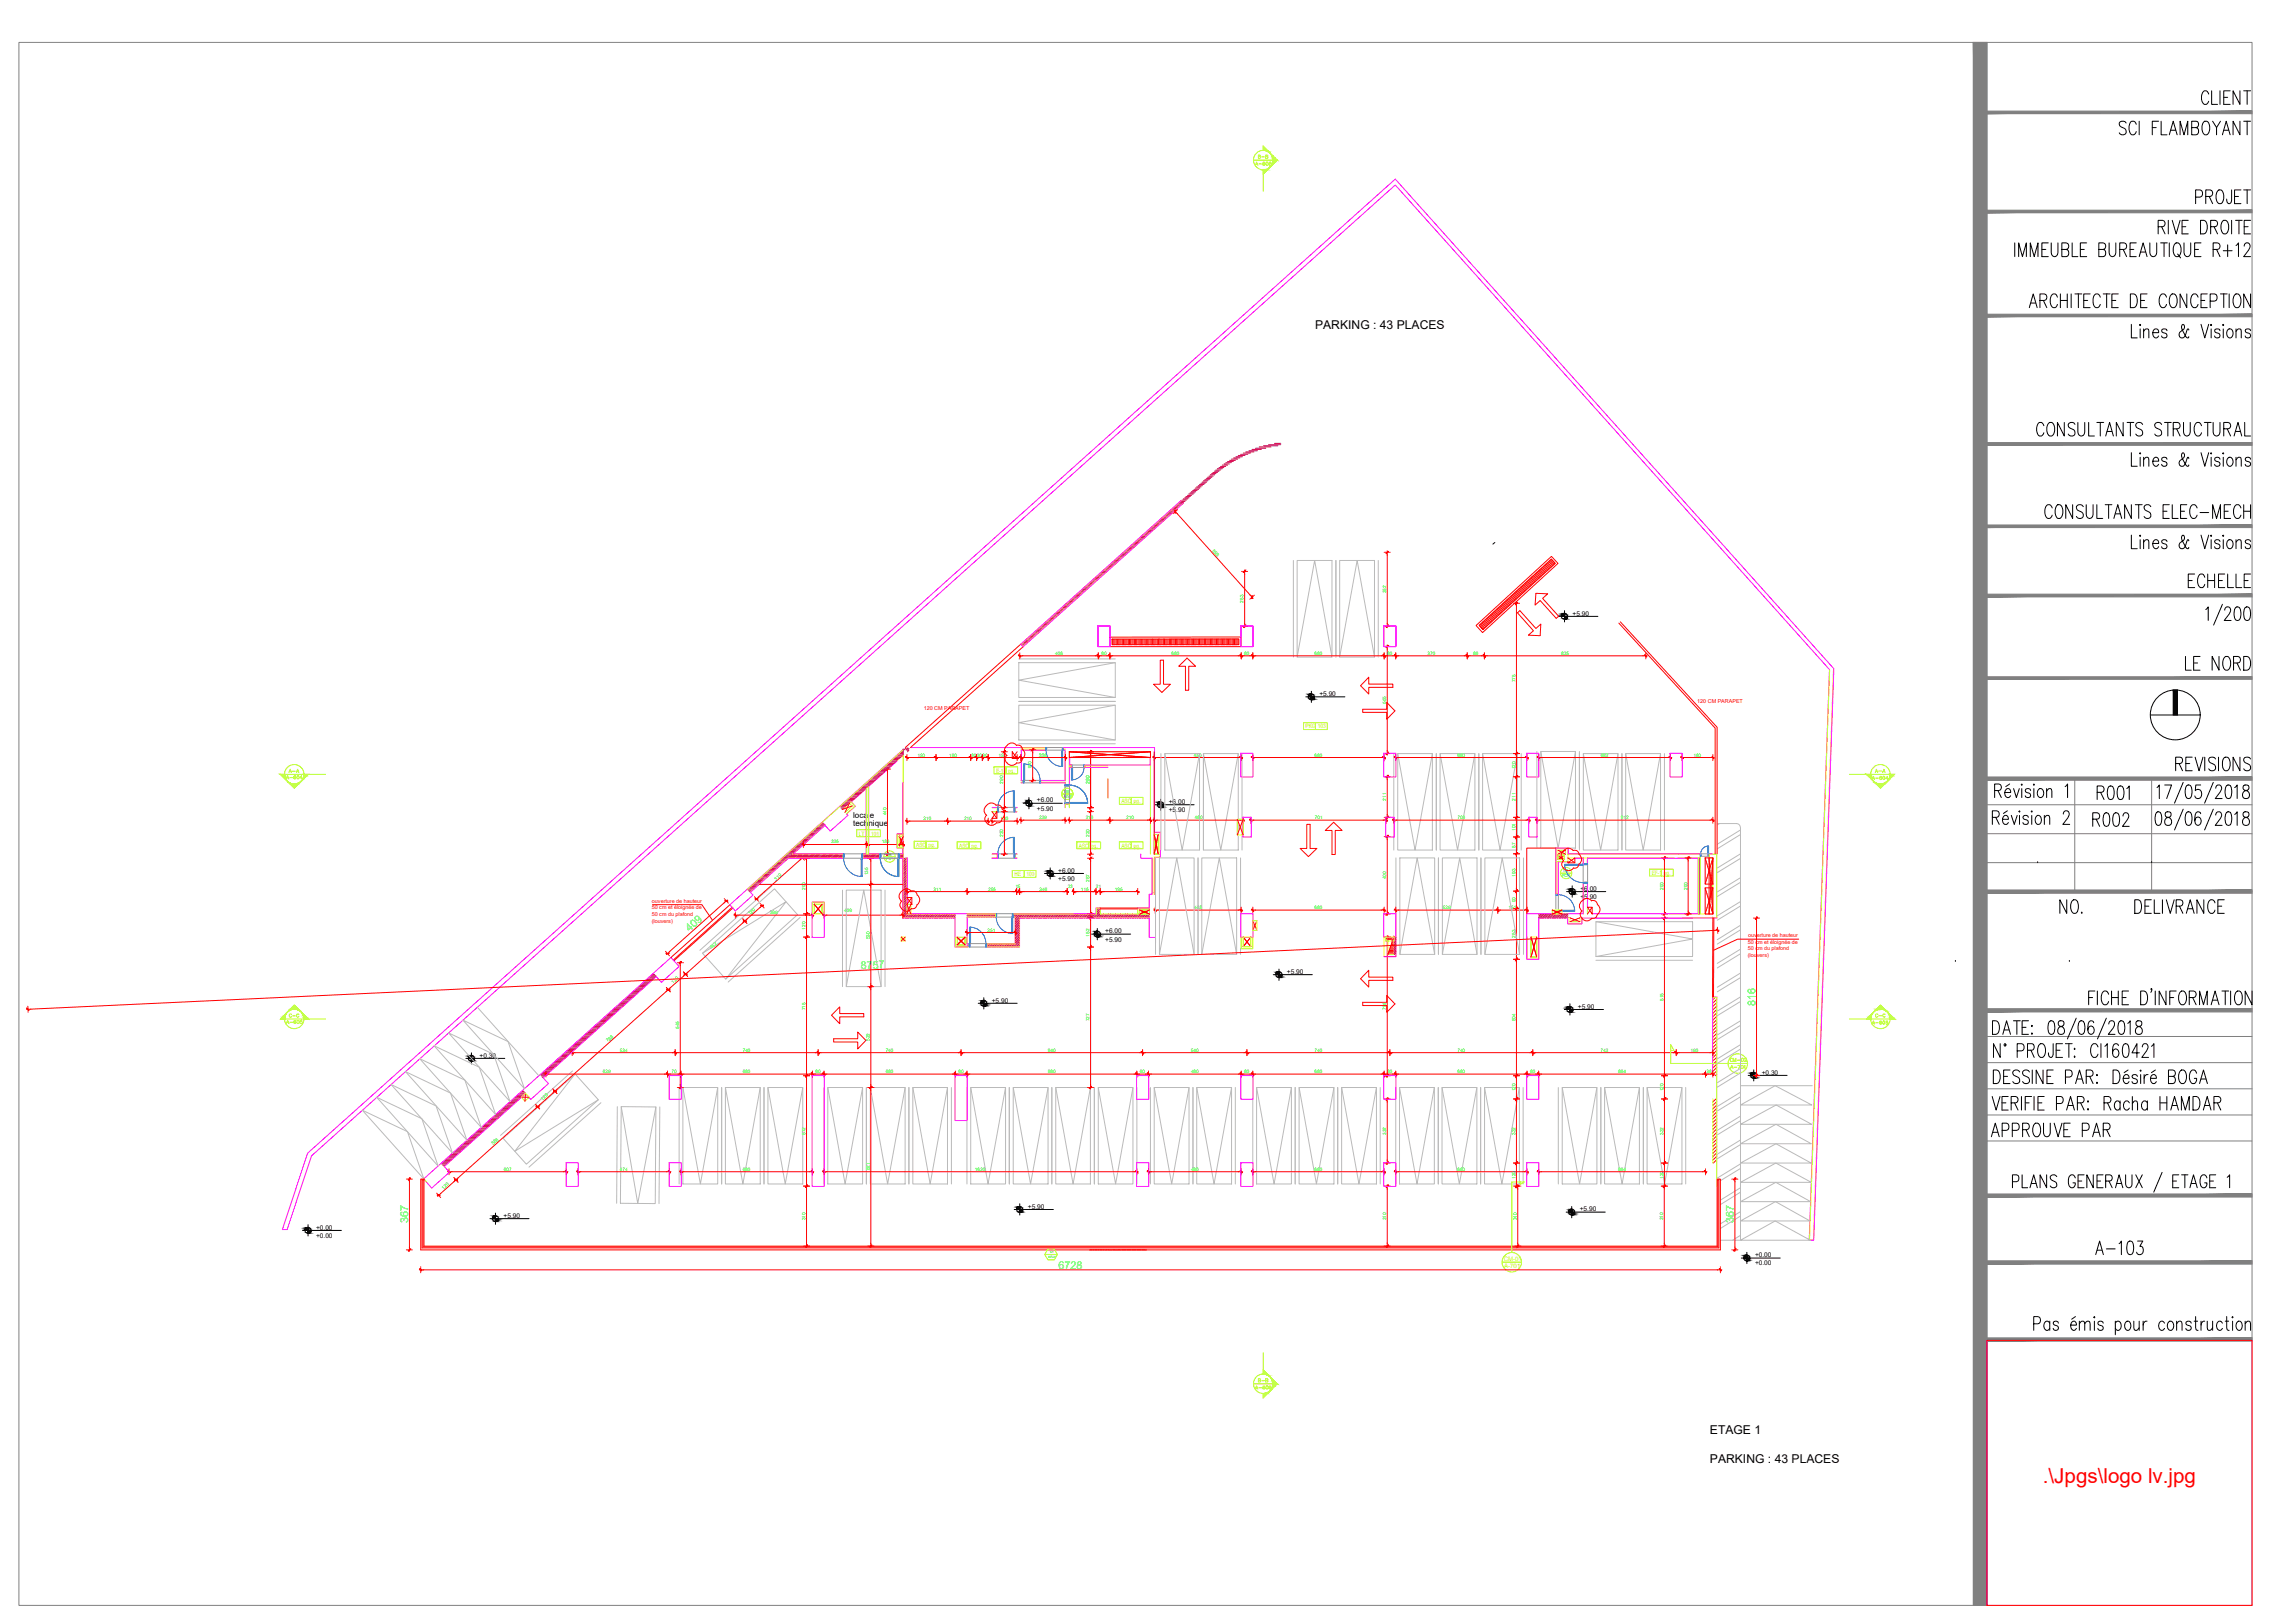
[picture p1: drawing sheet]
<svg xmlns="http://www.w3.org/2000/svg" width="594mm" height="420mm" viewBox="0 0 594 420" stroke-linecap="round" stroke-linejoin="round" font-family="sans-serif">
<defs><g id="words">
<g font-size="7.1">
<text x="547.9" y="36">SCI FLAMBOYANT</text>
<text x="567.6" y="54">PROJET</text>
<text x="526.3" y="113.9">CONSULTANTS STRUCTURAL</text>
<text x="528.5" y="135.5">CONSULTANTS ELEC-MECH</text>
<text x="565.5" y="153.5">ECHELLE</text>
<text x="564.8" y="174.6">LE NORD</text>
<text x="541.9" y="208.1">R001</text>
<text x="540.8" y="215.2">R002</text>
<text x="532.3" y="237.8">NO.</text>
<text x="551.7" y="237.8">DELIVRANCE</text>
<text x="514.7" y="295.6">APPROUVE PAR</text>
<text x="541.5" y="326">A-103</text>
</g>
<text font-size="5.3" fill="#f00" x="528.8" y="383.8">.\Jpgs\logo lv.jpg</text>
<g font-size="4" fill="#bfff00">
<text x="324.9" y="42.3">B-B</text>
<text x="324.9" y="359.1">B-B</text>
</g>
<g font-size="3.5" fill="#bfff00">
<text x="73.7" y="201.1">A-A</text>
<text x="484.4" y="201.1">A-A</text>
<text x="74.1" y="264.6">C-C</text>
<text x="484.7" y="264.6">C-C</text>
</g>
<g font-size="3.1">
<text x="340.4" y="85.3">PARKING : 43 PLACES</text>
<text x="442.6" y="371.3">ETAGE 1</text>
<text x="442.6" y="378.8">PARKING : 43 PLACES</text>
</g>
<g font-size="2.8" fill="#0f0">
<text x="178.5" y="241.4" transform="rotate(-42 178.5 241.4)">409</text>
<text x="222.8" y="250.9" transform="rotate(-2 222.8 250.9)">8757</text>
<text x="454.4" y="260.4" transform="rotate(-90 454.4 260.4)">816</text>
<text x="105.7" y="316.7" transform="rotate(-90 105.7 316.7)">367</text>
<text x="448.8" y="316.7" transform="rotate(-90 448.8 316.7)">367</text>
<text x="274" y="328.4">6728</text>
</g>
<g font-size="2.1">
<text x="220.8" y="211.8">locale</text>
<text x="220.8" y="213.8">technique</text>
</g>
<g font-size="1.7">
<text x="407.1" y="159.4">+5.90</text>
<text x="341.5" y="180.2">+5.90</text>
<text x="268.4" y="209.9">+5.90</text>
<text x="268.4" y="207.7">+6.00</text>
<text x="302.5" y="208.1">+6.00</text>
<text x="302.5" y="210.3">+5.90</text>
<text x="273.9" y="225.9">+6.00</text>
<text x="273.9" y="228.1">+5.90</text>
<text x="409.1" y="232.8">+5.90</text>
<text x="409.1" y="230.6">+6.00</text>
<text x="286.1" y="243.8">+5.90</text>
<text x="286.1" y="241.7">+6.00</text>
<text x="333.1" y="252.1">+5.90</text>
<text x="256.7" y="259.6">+5.90</text>
<text x="408.5" y="261.1">+5.90</text>
<text x="124.1" y="273.8">+0.30</text>
<text x="456" y="278.2">+0.30</text>
<text x="130.4" y="315.3">+5.90</text>
<text x="266.1" y="312.9">+5.90</text>
<text x="408.9" y="313.6">+5.90</text>
<text x="81.8" y="320.4">+0.00</text>
<text x="81.8" y="318.3">+0.00</text>
<text x="454.3" y="327.6">+0.00</text>
<text x="454.3" y="325.5">+0.00</text>
</g>
<g font-size="1.6" fill="#bfff00">
<text x="389.2" y="326.6">CM-01</text>
<text x="389.4" y="328.4">A-701</text>
</g>
<g font-size="1.5" fill="#bfff00">
<text x="338" y="188.6">PKG 103</text>
<text x="257.8" y="200">E-1</text>
<text x="261" y="200">pg.</text>
<text x="290.3" y="207.9">ASC pg.</text>
<text x="222.3" y="216.3">LT</text>
<text x="225.5" y="216.3">101</text>
<text x="237.2" y="219.3">ASC pg.</text>
<text x="248.3" y="219.4">ASC pg.</text>
<text x="279.3" y="219.4">ASC</text>
<text x="282.5" y="219.4">pg.</text>
<text x="290.3" y="219.4">ASC pg.</text>
<text x="262.6" y="226.8">HE</text>
<text x="265.8" y="226.8">100</text>
<text x="427.6" y="226.5">EF-1 pg.</text>
</g>
<g font-size="1.4" fill="#f00">
<text x="239.1" y="183.8">120 CM PARAPET</text>
<text x="439.4" y="182">120 CM PARAPET</text>
<text x="168.8" y="233.8">ouverture de hauteur</text>
<text x="168.7" y="235.4">50 cm et éloignée de</text>
<text x="168.7" y="237.1">50 cm du plafond</text>
<text x="168.7" y="238.8">(louvers)</text>
<text x="452.4" y="244.3">50 cm et éloignée de</text>
<text x="452.4" y="246">50 cm du plafond</text>
<text x="452.5" y="242.6">ouverture de hauteur</text>
<text x="452.4" y="247.7">(louvers)</text>
</g>
<g font-size="1.2" fill="#0f0">
<text x="313.7" y="142.6" transform="rotate(48 313.7 142.6)">595</text>
<text x="358.8" y="153.6" transform="rotate(-90 358.8 153.6)">382</text>
<text x="321.9" y="156" transform="rotate(-90 321.9 156)">283</text>
<text x="273.1" y="169.5">406</text>
<text x="285.1" y="169.5">60</text>
<text x="303.3" y="169.5">680</text>
<text x="322.1" y="169.5">60</text>
<text x="340.3" y="169.5">680</text>
<text x="359.1" y="169.5">60</text>
<text x="369.5" y="169.5">370</text>
<text x="381.3" y="169.5">89</text>
<text x="404.1" y="169.5">835</text>
<text x="392.3" y="176.7" transform="rotate(-90 392.3 176.7)">778</text>
<text x="358.8" y="182.2" transform="rotate(-90 358.8 182.2)">555</text>
<text x="237.5" y="195.8">150</text>
<text x="245.7" y="195.8">180</text>
<text x="251.4" y="195.8">303030</text>
<text x="258.5" y="195.8">150</text>
<text x="269" y="195.8">230</text>
<text x="309" y="195.8">450</text>
<text x="340.3" y="195.8">680</text>
<text x="377.3" y="195.8">680</text>
<text x="414.3" y="195.8">682</text>
<text x="438.3" y="195.8">160</text>
<text x="259.7" y="202.9" transform="rotate(-90 259.7 202.9)">290</text>
<text x="267" y="199.2" transform="rotate(-90 267 199.2)">160</text>
<text x="282" y="202.9" transform="rotate(-90 282 202.9)">290</text>
<text x="392.3" y="199.2" transform="rotate(-90 392.3 199.2)">120</text>
<text x="358.8" y="207.3" transform="rotate(-90 358.8 207.3)">211</text>
<text x="392.3" y="207.3" transform="rotate(-90 392.3 207.3)">211</text>
<text x="229.5" y="211.1" transform="rotate(-90 229.5 211.1)">440</text>
<text x="239" y="212.3">210</text>
<text x="249.5" y="212.3">210</text>
<text x="259" y="212.3">130</text>
<text x="269" y="212.1">229</text>
<text x="281" y="212.1">210</text>
<text x="291.5" y="212.1">210</text>
<text x="309.3" y="212.1">460</text>
<text x="340.3" y="212.1">701</text>
<text x="377.3" y="212.1">700</text>
<text x="392.3" y="215.1" transform="rotate(-90 392.3 215.1)">101</text>
<text x="419.6" y="212.1">912</text>
<text x="215.1" y="218.3">326</text>
<text x="228.2" y="218.3">180</text>
<text x="259.7" y="216.6" transform="rotate(-90 259.7 216.6)">220</text>
<text x="282" y="216.6" transform="rotate(-90 282 216.6)">220</text>
<text x="392.3" y="219.6" transform="rotate(-90 392.3 219.6)">87</text>
<text x="200.9" y="228" transform="rotate(-42 200.9 228)">319</text>
<text x="224.7" y="226.6" transform="rotate(-90 224.7 226.6)">135</text>
<text x="358.8" y="227.6" transform="rotate(-90 358.8 227.6)">400</text>
<text x="392.3" y="226.9" transform="rotate(-90 392.3 226.9)">193</text>
<text x="208.5" y="230.3" transform="rotate(-90 208.5 230.3)">290</text>
<text x="241.6" y="230.6">311</text>
<text x="255.8" y="230.6">256</text>
<text x="262.8" y="229.9">15</text>
<text x="269.1" y="230.6">246</text>
<text x="276.4" y="229.9">33</text>
<text x="279.8" y="230.6">116</text>
<text x="282" y="228.3" transform="rotate(-90 282 228.3)">287</text>
<text x="283.7" y="229.9">21</text>
<text x="288.6" y="230.6">195</text>
<text x="392.3" y="233.6" transform="rotate(-90 392.3 233.6)">90</text>
<text x="430.6" y="230.3" transform="rotate(-90 430.6 230.3)">290</text>
<text x="436.8" y="230.3" transform="rotate(-90 436.8 230.3)">290</text>
<text x="194.1" y="237" transform="rotate(-42 194.1 237)">120</text>
<text x="199.3" y="236.6">399</text>
<text x="218.5" y="236.1">409</text>
<text x="309.1" y="235.3">445</text>
<text x="340.3" y="235.3">680</text>
<text x="373.5" y="235.3">529</text>
<text x="390.5" y="235.3">151</text>
<text x="184.2" y="245.8" transform="rotate(-42 184.2 245.8)">412</text>
<text x="208.5" y="240.6" transform="rotate(-90 208.5 240.6)">120</text>
<text x="225.2" y="243.2" transform="rotate(-90 225.2 243.2)">530</text>
<text x="255.6" y="241.1">251</text>
<text x="282" y="242.5" transform="rotate(-90 282 242.5)">152</text>
<text x="392.3" y="242.8" transform="rotate(-90 392.3 242.8)">263</text>
<text x="174.3" y="254.7" transform="rotate(-42 174.3 254.7)">120</text>
<text x="208.5" y="261.5" transform="rotate(-90 208.5 261.5)">718</text>
<text x="358.8" y="261.5" transform="rotate(-90 358.8 261.5)">718</text>
<text x="430.6" y="259.1" transform="rotate(-90 430.6 259.1)">816</text>
<text x="157.4" y="269.8" transform="rotate(-42 157.4 269.8)">788</text>
<text x="175.8" y="266.4" transform="rotate(-90 175.8 266.4)">646</text>
<text x="225.2" y="269.5" transform="rotate(-90 225.2 269.5)">522</text>
<text x="282.1" y="264.4" transform="rotate(-90 282.1 264.4)">727</text>
<text x="392.3" y="264.4" transform="rotate(-90 392.3 264.4)">604</text>
<text x="160.4" y="272.3">534</text>
<text x="192.3" y="272.3">740</text>
<text x="229.3" y="272.3">740</text>
<text x="271.3" y="272.3">940</text>
<text x="308.3" y="272.3">540</text>
<text x="340.3" y="272.3">740</text>
<text x="377.3" y="272.3">740</text>
<text x="414.3" y="272.3">742</text>
<text x="437.6" y="272.3">190</text>
<text x="156.1" y="277.8">629</text>
<text x="173.8" y="277.8">70</text>
<text x="192.3" y="277.8">680</text>
<text x="211.1" y="277.8">60</text>
<text x="229.3" y="277.8">680</text>
<text x="248.1" y="277.8">60</text>
<text x="271.3" y="277.8">880</text>
<text x="295.1" y="277.8">60</text>
<text x="308.3" y="277.8">480</text>
<text x="322.1" y="277.8">60</text>
<text x="340.3" y="277.8">680</text>
<text x="359.1" y="277.8">60</text>
<text x="377.3" y="277.8">680</text>
<text x="396.1" y="277.8">60</text>
<text x="418.9" y="277.8">864</text>
<text x="441.7" y="277.8">38</text>
<text x="140.4" y="285" transform="rotate(-42 140.4 285)">120</text>
<text x="392.3" y="282.5" transform="rotate(-90 392.3 282.5)">120</text>
<text x="430.6" y="282.5" transform="rotate(-90 430.6 282.5)">120</text>
<text x="208.5" y="293.8" transform="rotate(-90 208.5 293.8)">572</text>
<text x="358.8" y="293.8" transform="rotate(-90 358.8 293.8)">332</text>
<text x="392.3" y="293.8" transform="rotate(-90 392.3 293.8)">332</text>
<text x="430.6" y="293.8" transform="rotate(-90 430.6 293.8)">332</text>
<text x="127.7" y="296.4" transform="rotate(-42 127.7 296.4)">568</text>
<text x="130.4" y="303.1">607</text>
<text x="160.4" y="303.1">474</text>
<text x="192.3" y="303.1">680</text>
<text x="225.2" y="303" transform="rotate(-90 225.2 303)">821</text>
<text x="252.4" y="303.1">1620</text>
<text x="308.3" y="303.1">480</text>
<text x="340.3" y="303.1">680</text>
<text x="377.3" y="303.1">680</text>
<text x="392.3" y="305.2" transform="rotate(-90 392.3 305.2)">120</text>
<text x="418.9" y="303.1">864</text>
<text x="430.6" y="305.2" transform="rotate(-90 430.6 305.2)">120</text>
<text x="114.8" y="307.9" transform="rotate(-43 114.8 307.9)">120</text>
<text x="208.5" y="315.9" transform="rotate(-90 208.5 315.9)">310</text>
<text x="358.8" y="315.9" transform="rotate(-90 358.8 315.9)">310</text>
<text x="392.6" y="315.9" transform="rotate(-90 392.6 315.9)">310</text>
<text x="430.5" y="315.9" transform="rotate(-90 430.5 315.9)">310</text>
</g>
<g font-size="1" fill="#0f0">
<text x="275.4" y="206.6">AT-01</text>
<text x="275.4" y="205.3">106</text>
<text x="229.4" y="221.5">103</text>
<text x="229.3" y="222.7">P-01</text>
<text x="404.4" y="227">PCF1</text>
<text x="404.5" y="225.8">108</text>
</g>
<g font-size=".8" fill="#0f0">
<text x="271.4" y="325.7">MR-01</text>
<text x="271.7" y="324.4">101</text>
</g>
</g></defs>
<!-- layer: A-WALL-FULL -->
<g fill="none" stroke="#ff0" stroke-width=".26">
<path d="M305.8 129.6l-41.4 37.2 .4 .5 41.5-37.1M474.6 173l-5.2 148h-1l5.2-147.6M233.7 194.2l-40.2 36M264.3 193.6h6.3M275.8 194.6v7.5M276.8 194.6v8.5M276.8 194.6h21v26.5M213.6 213.6l-8.4 7.5h13v1h-14.2l-9.8 8.9M218 209.6l15.8-14.1v42.1h13.5M219.9 207.9l.7 .7-1.9 1.7M220.3 207.6l1 1.1-2.2 2M224.3 204v17.1"/>
<path d="M224.8 203.6v17.5M233.8 216h-1.5v3.5h1.5M233.8 216.5h-1v2.5h1M256.8 209.1h1.3v1h-1.3M263.3 209.1h-.5v1h.5M275.8 202.6v.5h1M275.8 209.1v-.9h1v.9M275.8 203.1h1M189.7 235h.1M210.8 234.1h2v2.4h-2zM223.4 221.1h4.3v1h-4.3zM233.8 221.1h-.9v1h.9"/>
<path d="M234.8 234.1h1v2.5h-1zM234.8 222.1v14.5M234.8 236.6h12.5M256.8 221.1h1.3v1h-1.3M263.3 221.1h-.5v1h.5M263.8 237.6h33.7M277.8 236.6h6M283.8 236.6h.1M283.8 236.6v-1.5h1v1.5h12.7M294.5 236.6h.1M295 236.6h.1M295 235.6h2.5v1h-2.5z"/>
<path d="M297.5 235.6h-2.5v1M297.5 235.1h-3v1.5M398.3 237.6h7.6v1.5h3.6v-1.5M398.3 236.6h7.6M401.8 235.6h2.5v1h-2.5zM402.8 236.6v-.5h.5v.5M403.3 221.5h1.6v1h-1.6zM403.3 220.1h1.9v1h-1.9zM405.2 221.1h.1M405.9 221.1v1.9h-3.1M405.9 221.1h34.2v15.5M405.9 222.1h27.5"/>
<path d="M405.9 221.1v-1.5h-3.1v11.9h.5v-8.5M406.4 237.6v1h2.6v-1M409.9 222.1v1.4h1v-1.4M409.9 236.6v-7.9h1v7.9M434.4 222.1h5.7M439.7 222.1v14.5M443.4 222.1h-1v-1h2v16.5h-9M443.4 237.7h.1M443.4 222.1v14.5h-11.3M443.4 222.1v14.5M169.9 252.7l-29.4 26.3M233.3 242.6h1v1h-1z"/>
<path d="M358.3 242.6v5h3v-5M358.7 242.6h2.2v1h-2.2zM359.3 242.6v4.5h1.5v-4.5M396.3 242.6h1.5v5.1h-1.5zM443.4 278.5v-20.3h1v48.9M134.9 284l1.1-1 1 1.1-1.1 1zM136 283l-21.1 19M443.4 284.5v16.6M109.8 305.2l.6 .8"/>
</g>
<!-- layer: A-WALL-PATT -->
<g fill="none" stroke="#f0f" stroke-width=".26">
<path d="M361.2 46.3l-281.6 252.2-6.5 19.8h1.2l6.3-19.1 280.6-251.3 112.4 125.4-5.3 147.8h1.2l5.2-148.1M361.2 46.4l113.4 126.6M305.8 129.6l-41.6 37.2 .6 .6 41.6-37.2M280.4 153.4h.1M284.2 162h3.1v5.4h-3.1zM321.2 162h3.1v5.4h-3.1zM358.2 162h3.1v5.4h-3.1zM232.2 197l-7.3 6.6v17.4M233.7 194.1l-44.8 40.1 1.5 1.6 4.5-4.1-.6-.7 9.8-8.8M235.7 193.5h35v.7h-6.3v7.8h.5v.7h-.5M276.9 196.1v1.9h.4v.7h-.4l-.1 4.5h-1.1M297.7 196.1v1.9h-16.9v.7h6"/>
<path d="M321.2 195h3.1v6.1h-3.1zM358.2 195h3.1v6.1h-3.1zM395.2 195h3.1v6.1h-3.1zM432.3 195h3.2v6.1h-3.2zM213.5 213.6h.1M233.7 202.6v18.4M233.7 215.9h-1.5v3.6M256.9 209h1.3v1.2h-.2M263.3 209h-.6v1.2h.5M275.7 209.1v-1h1.1v1M275.7 203.2v-.5h-6.3v-.7h6.3v-7.8h-.5v-.7h23.7v21.9h1.5v6.5M275.7 203.2h1.1"/>
<path d="M321.7 211.6h2.2v5.1h-2.2zM358.7 211.6h2.2v5.1h-2.2zM395.7 211.6h2.2v5.1h-2.2zM189.6 235h.1M205.3 221l8.3-7.3 1.3 1.5 4.6-4.1-.4-.4 2.3-2-1-1.1 3.8-3.5v16.9M210.2 233.5h3.1v9.2h-3.1zM233.7 222.2v15.5h13.5v7.5M234.9 222.1v14.4h22.9v.9h-7.5v7.8M256.9 221h1.3v1.2h-1.4M263.2 221h-.5v1.2h.5M295.3 221.1v1.1h2.9v9.3h-.7v3.5l-3 .1M298.9 221.9v9.6h.2v11.2h-1.6v-5h-33.6v7.5h-8.6v-.9h7.5v-6.9h-.5v-.9h21.4v-1.5l1.1 .1"/>
<path d="M321.2 236.5h3.1v6.2h-3.1zM358.2 236.5h3.1v6.2h-3.1zM407.7 222.2h2.1v1.4M409.8 223.6h1.2v-1.4h28.6v14.3h-27.5M409.8 223.6h1.2M411 234.9v-6.3h-1.2v7.9h-6.4v-.5h-.7v.5h-7.5v11.8h3.1v-10.6h7.5v1.5h3.7v-1.5h35M440.1 221.1l-34.1-.1v-1.4h-3.3v11.9h.7v-8.4h2.5M442.4 221h.9M250.3 244.3h.6v.9M361.3 242.7v5h-3.1M444.5 258.1h-1.2v20.4M173.2 278.4h3.1v6.2h-3.1z"/>
<path d="M210.2 278.4h3.1v28.7h-3.1zM247.2 278.4h3.1v11.7h-3.1zM294.2 278.4h3.2v6.2h-3.2zM321.2 278.4h3.1v6.2h-3.1zM358.2 278.4h3.1v6.2h-3.1zM395.2 278.4h3.1v6.2h-3.1zM109.7 305.2l64-57.3 2.1 2.3-4.6 4.1-1.3-1.5-29.3 26.2 1.4 1.5-4.6 4.1-1.4-1.5-21 18.9 1.4 1.5-4.7 4.1zM146.5 301h3.2v6.1h-3.2zM173.2 301h3.1v6.1h-3.1zM294.2 301h3.2v6.1h-3.2zM321.2 301h3.1v6.1h-3.1zM358.2 301h3.1v6.1h-3.1z"/>
<path d="M395.2 301h3.1v6.1h-3.1z"/>
</g>
<!-- layer: DIMENSION -->
<g fill="none" stroke="#f00" stroke-width=".26">
<path d="M304.7 132.9l19 21.2M322.2 148.5v13M359.1 143.6v17.9M385 159.9l1 1.2M385.2 159.7l1 1.1M385.4 159.5l1 1.1M385.7 159.3l1 1.1M385.9 159.1l1 1.1M386.2 158.9l.9 1.1M386.4 158.7l1 1.1M386.6 158.5l1 1.1M386.8 158.3l1 1.1"/>
<path d="M387 158l1.1 1.1M387.3 157.8l1 1.1M387.5 157.6l1 1.1M387.8 157.4l1 1.1M388 157.2l1 1.1M388.2 157l1 1.1M388.4 156.8l1.1 1.1M388.7 156.6l1 1.1M388.9 156.4l1 1.1M389.1 156.1l1 1.1M389.4 155.9l1 1.1M389.6 155.7l1 1.1"/>
<path d="M389.8 155.5l1 1.1M390 155.3l1.1 1.1M390.3 155.1l1 1.1M390.5 154.9l1 1.1M390.7 154.7l1 1.1M391 154.4l1 1.1M391.2 154.2l1 1.1M391.4 154l1.1 1.1M391.7 153.8l1 1.1M391.9 153.6l1 1.1M392.1 153.4l1 1.1M392.4 153.2l.9 1.1"/>
<path d="M392.5 156.8v37.7M392.6 153l1 1.1M392.8 152.8l1 1.1M393.1 152.5l1 1.1M393.3 152.3l1 1.1M393.5 152.1l1 1.1M393.7 151.9l1 1.1M394 151.7l1 1.1M394.2 151.5l1 1.1M394.4 151.3l1 1.1M394.7 151.1l1 1.1M394.9 150.8l1 1.1"/>
<path d="M395.1 150.6l1 1.1M395.3 150.4l1.1 1.1M395.6 150.2l1 1.1M395.8 150l1 1.1M396.1 149.8l.9 1.1M396.3 149.6l1 1.1M396.5 149.4l1 1.1M396.7 149.2l1 1.1M396.9 148.9l1.1 1.1M397.2 148.7l1 1.1M397.4 148.5l1 1.1M397.7 148.3l.9 1.1"/>
<path d="M397.9 148.1l1 1.1M398.1 147.9l1 1.1M398.3 147.7l1.1 1.1M398.6 147.5l1 1.1M398.8 147.3l1 1.1M399 147.1l1 1M399.3 146.9l.9 1M399.5 146.7l1 1M399.7 146.4l1 1.1M400 146.2l1 1.1M400.2 146l1 1.1M400.4 145.8l1 1.1"/>
<path d="M400.6 145.6l1 1.1M400.9 145.4l1 1.1M401.1 145.2l1 1.1M401.3 145l1 1.1M401.6 144.8l1 1.1M264.6 169.8h19.1M284.9 169.8h1.8M287.9 169.8h32.8M288 165.5v1.4M288.3 165.5v1.4M288.6 165.5v1.4M289 165.5v1.4"/>
<path d="M289.2 165.5v1.4M289.6 165.5v1.4M289.9 165.5v1.4M290.2 165.5v1.4M290.5 165.5v1.4M290.8 165.5v1.4M291.2 165.5v1.4M291.5 165.5v1.4M291.7 165.5v1.4M292.1 165.5v1.4M292.4 165.5v1.4M292.7 165.5v1.4"/>
<path d="M293 165.5v1.4M293.3 165.5v1.4M293.7 165.5v1.4M293.9 165.5v1.4M294.2 165.5v1.4M294.6 165.5v1.4M294.9 165.5v1.4M295.2 165.5v1.4M295.5 165.5v1.4M295.8 165.5v1.4M296.1 165.5v1.4M296.4 165.5v1.4"/>
<path d="M296.7 165.5v1.4M297.1 165.5v1.4M297.4 165.5v1.4M297.7 165.5v1.4M298 165.5v1.4M298.3 165.5v1.4M298.6 165.5v1.4M298.9 165.5v1.4M299.2 165.5v1.4M299.6 165.5v1.4M299.9 165.5v1.4M300.2 165.5v1.4"/>
<path d="M300.5 165.5v1.4M300.8 165.5v1.4M301.1 165.5v1.4M301.4 165.5v1.4M301.8 165.5v1.4M302.1 165.5v1.4M302.4 165.5v1.4M302.7 165.5v1.4M303 165.5v1.4M303.3 165.4v1.5M303.6 165.4v1.5M303.9 165.4v1.5"/>
<path d="M304.3 165.4v1.5M304.6 165.4v1.5M304.9 165.4v1.5M305.2 165.4v1.5M305.5 165.4v1.5M305.8 165.4v1.5M306.1 165.4v1.5M306.4 165.4v1.5M306.8 165.4v1.5M307.1 165.4v1.5M307.4 165.4v1.5M307.7 165.4v1.5"/>
<path d="M308 165.4v1.5M308.3 165.4v1.5M308.6 165.4v1.5M308.9 165.4v1.5M309.3 165.4v1.5M309.6 165.4v1.5M309.9 165.4v1.5M310.2 165.4v1.5M310.5 165.4v1.5M310.8 165.4v1.5M311.1 165.4v1.5M311.4 165.4v1.5"/>
<path d="M311.8 165.4v1.5M312.1 165.4v1.5M312.4 165.4v1.5M312.7 165.4v1.5M313 165.4v1.5M313.3 165.4v1.5M313.6 165.4v1.5M313.9 165.4v1.5M314.3 165.4v1.5M314.6 165.4v1.5M314.9 165.4v1.5M315.2 165.4v1.5"/>
<path d="M315.5 165.4v1.5M315.8 165.4v1.5M316.1 165.4v1.5M316.4 165.4v1.5M316.8 165.4v1.5M317.1 165.4v1.5M317.4 165.4v1.5M317.7 165.4v1.5M318 165.4v1.5M318.3 165.4v1.5M318.6 165.4v1.5M319 165.4v1.5"/>
<path d="M319.3 165.4v1.5M319.6 165.4v1.5M319.9 165.4v1.5M320.2 165.4v1.5M320.5 165.4v1.5M321.9 169.8h1.8M324.9 169.8h32.8M358.9 169.8h1.8M359.1 167.9v26.6M361.9 169.8h17.3M380.4 169.8h3.3M382.1 161.9l19.5-17.9 1.7 1.9-19.5 17.9z"/>
<path d="M382.9 161.9l1 1.1 18.7-17.1-1-1.1-18.7 17.1 1 1.1M383.1 161.6l1.1 1.1M383.4 161.4l1 1.1M383.6 161.2l1 1.1M383.8 161l1 1.1M384.1 160.8l1 1.1M384.3 160.6l1 1.1M384.5 160.4l1 1.1M384.8 160.2l1 1.1M384.8 169.8h40.6M229.7 199.7v20.8M235.4 196.1h6.3"/>
<path d="M242.9 196.1h7.8M251.6 196.1h.6M253.1 196.1h.9M254.9 196.1h.6M256.4 196.1h6.3M260 195.2v13.3M264.9 196.1h10.3M267.3 194.7v6.8M276.8 194.6h21v1.5h-21zM282.3 195.2v13.3M299.4 196.1h21.3M324.9 196.1h32.8"/>
<path d="M361.9 196.1h32.8M392.5 195.7v4.8M398.9 196.1h32.9M436 196.1h6.8M208.6 218.6h15.1M219.9 207.9l-1.2 2.4M220.6 208.6l-2.6 1M225.4 218.6h7.8M232.8 216.5l1 2.5M233.8 216.5l-1 2.5M235.4 212.6h9.3M245.9 212.6h9.3"/>
<path d="M257.4 212.6h5.3M260 210.7v9.8M264.9 212.3h10.2M277.4 212.3h9.3M282.3 210.7v9.8M287.9 212.3h9.3M298.8 216l1 5M299.4 212.3h21.8M299.8 216l-1 5M320.3 212.1l1.5 4M321.8 212.1l-1.5 4M324.4 212.3h33.8"/>
<path d="M359.1 201.7v9.3M359.1 217.2v18.8M361.4 212.3h33.8M392.5 201.7v9.3M392.5 212.2v3.9M392.5 217.3v3.1M398.4 212.3h44.4M191 236.9h18.7M192.3 238.9l-14.4 12.9M196.5 229h37.2M196.8 234.8l-3.6 3.3M207.2 222.5l-11 9.8"/>
<path d="M208.8 222.7v13.3M208.8 237.2v4.8M210.8 234.1l2 2.4M212.8 234.1l-2 2.4M213.9 236.9h19.2M225.4 222.8v5.5M225.4 229.5v25.3M234.8 234.1l1 2.5M235.4 230.8h14.4M235.8 234.1l-1 2.5M250.9 230.8h11.7M264.5 230.8h11.2"/>
<path d="M278.5 230.8h4.6M282.3 222.8v13.1M282.3 238.2v6.4M284.8 235h9.7M284.8 235.3h9.7M285.4 230.8h8.5M295 235.6l2.5 1M297.5 235.6l-2.5 1M299.6 235.6h21.1M324.3 238.4l1.1 2.4M324.9 235.6h32.8M325.4 238.4l-1.1 2.4"/>
<path d="M361.9 235.6h25.2M388.3 235.6h6.4M392.5 221.6v8.5M392.5 231.3v3.3M392.5 235.8v11.9M401.8 235.6l2.5 1M403.3 221.5l1.6 1M404.3 235.6l-2.5 1M404.9 221.5l-1.6 1M406.4 237.6l.5 .2M406.7 238.5l-.3 .1M406.9 238.4l-.2 .1"/>
<path d="M406.9 237.8h.1M407 238.4h-.1M407.1 237.9h.1M407.2 238.3l-.1 .1M407.3 238l.8 .3M408.1 238l-.8 .3M408.1 238.3l.1 .1M408.2 237.9h-.1M408.3 238.4h.1M408.4 237.8h-.1M408.5 238.4l.1 .1M408.6 237.8h-.1"/>
<path d="M408.7 238.5l.3 .1M408.8 237.7h-.1M409 237.6l-.2 .1M430.9 222.7v13.3M430.9 238.3v39.6M437 222.7v13.3M441.4 222.1h2v6.8h-2zM442.4 222.4v-.3v14.5v-.3M442.4 222.5l.1 .3M442.5 235.9l-.1 .3M442.5 222.9v.3M442.5 235.6v.1"/>
<path d="M442.5 235.8v.1M442.5 223.2v.1M442.5 235.4v.1M442.5 223.4v.3M442.5 223.8v.3M442.5 235v.3M442.5 224.2l.1 .4M442.5 234.2v.2M442.5 234.5v.4M442.6 234.1l-.1 .1M442.6 224.7v.3M442.6 225.1v.1"/>
<path d="M442.6 233.5v.5M442.6 225.3v.1M442.6 225.5v.1M442.6 225.7l.1 .2M442.6 233.1v.3M442.7 226v.3M442.7 232.4v.3M442.7 232.8l-.1 .3M442.7 226.4v.5M442.7 231.8v.3M442.7 232.2v.1M442.7 227l.1 .1"/>
<path d="M442.8 231.6l-.1 .1M442.8 227.1v.2M442.8 227.3v.2M442.8 231.3v.1M442.8 231.5v.1M442.8 227.5v.1M442.8 227.7v.5M442.8 230.5v.3M442.8 230.9v.1M442.8 231.1v.1M442.8 228.3v.3M442.8 228.7v.1"/>
<path d="M442.8 230v.4M442.9 228.8v.2M442.9 229v.1M442.9 229.2v.3zM442.9 229.6v.3M442.9 230l.1 .4M443 228.7l-.1 .1M443 228.1v.1M443 228.3v.3M443 230.5v.1M443 227.5v.1M443 227.7v.3"/>
<path d="M443 230.7v.1M443 230.9v.3M443 231.3v.1M443 227v.3M443 231.5v.2M443 227.3v.2M443 231.8l.1 .2M443.1 226.8l-.1 .1M443.1 226.4v.3M443.1 232v.1M443.1 232.2v.5M443.1 225.7v.2"/>
<path d="M443.1 226v.3M443.1 232.8v.3M443.2 225.1v.3M443.2 225.5v.1M443.2 233.1v.3M443.2 233.5v.3M443.2 224.9v.1M443.2 224.7v.1M443.2 233.9v.1M443.2 234.1v.1M443.2 234.2l.1 .2M443.3 223.8v.3"/>
<path d="M443.3 224.2v.1M443.3 224.3l-.1 .3M443.3 234.5v.4M443.3 223.2v.1M443.3 223.4v.3M443.3 235v.3M443.3 235.4v.1M443.3 235.6v.1M443.3 222.9v.3M443.3 235.8l.1 .4M443.4 222.1v.3M443.4 222.5l-.1 .3"/>
<path d="M443.4 236.3v.3M172.5 256.6l-28.4 25.5M176.1 249.8v31.1M177 252.6l-3.6 3.2M208.8 243.2v34.7M225.4 256v24.9M233.3 242.6l1 1M234.3 242.6l-1 1M247.8 242.6l2 2M249.8 242.6l-2 2M250.9 241.4h11.3M282.3 245.8v35.1"/>
<path d="M321.8 242.6l2 2.5M323.8 242.6l-2 2.5M358.7 242.6l2.2 1M359.1 243.2v34.7M359.3 247h1.5M359.4 246.6h1.4M359.5 246.4h1.3M359.6 246.1h1.2M359.7 245.7h1.1M359.9 245.4h.9M359.9 245.1h.9M360.1 244.8h.7"/>
<path d="M360.2 244.5h.6M360.2 244.2h.6M360.4 243.9h.4M360.5 243.6h.3M360.6 243.2h.2M360.7 242.9h.1M360.8 242.6h.1M360.8 242.6l-1.5 4.5M360.9 242.6l-2.2 1M392.5 248.9v29M396.3 242.6l1.5 5.1M397.8 242.6l-1.5 5.1"/>
<path d="M142 278.1h30.2M148.7 272.5h25.5M173.4 278.1h2.3M175.4 272.5h35.8M176.9 278.1h32.8M208.8 279.1v27.4M210.9 278.1h1.8M212.4 272.5h35.8M213.9 278.1h32.8M247.9 278.1h1.8M249.4 272.5h45.8M250.9 278.1h42.8"/>
<path d="M294.9 278.1h1.8M296.4 272.5h25.8M297.9 278.1h22.8M321.9 278.1h1.8M323.4 272.5h35.8M324.9 278.1h32.8M358.9 278.1h1.8M360.4 272.5h35.8M361.9 278.1h32.8M392.5 279.1v4.8M395.9 278.1h1.8M397.4 272.5h35.9"/>
<path d="M398.9 278.1h42M430.9 279.1v4.8M434.5 272.5h8.3M442.1 278.1h.7M134.9 284l2.1 .1M136 283l-.1 2.1M138.7 286.9l-20.2 18.1M143.2 282.9l-3.6 3.2M225.4 282.1v39.9M359.1 285.1v15.4M392.5 285.1v15.4M430.9 285.1v15.4"/>
<path d="M116.8 303.3h29.2M117.6 305.8l-3.6 3.2M150.2 303.3h22.5M176.9 303.3h32.8M208.8 307.7v14.3M213.9 303.3h79.8M297.9 303.3h22.8M324.9 303.3h32.8M359.1 307.7v14.3M361.9 303.3h32.8M392.5 301.7v4.8M392.9 307.7v14.3"/>
<path d="M398.9 303.3h42M430.8 307.7v14.3M430.9 301.7v4.8M514.3 347h68.7v68.6h-68.7z"/>
</g>
<!-- layer: 0 -->
<g fill="none" stroke="#f00" stroke-width=".26">
<path d="M303.7 132.9v.1M304 132.1l.8 .9M304.7 132.1l-.8 .7M304.8 131.9v.1M321.4 147.9h.1M321.6 147.9h1.1M322.2 147.5v1.2M322.9 147.9h.1M323.6 154l.8 .9M323.6 155.1h-.1M324.5 154.2l-.8 .8M324.7 154.1h-.1"/>
<path d="M358.3 143h.1M358.5 143h1.1M359.1 142.6v1.2M359.8 143h.1M391.8 156.2h.1M392 156.2h1.1M392.5 155.8v1.2M393.3 156.2h.1M263.6 169.8h1.2M264 169.2v1.1M264 169v.1M264 170.5v.1"/>
<path d="M283.5 169.8h1.6M284.3 169.2v1.1M284.3 169v.1M284.3 170.5v.1M286.5 169.8h1.6M287.3 169.2v1.1M287.3 169v.1M287.3 170.5v.1M320.5 169.8h1.6M321.3 169.2v1.1M321.3 169v.1M321.3 170.5v.1"/>
<path d="M321.4 162.1h.1M321.6 162.1h1.1M322.2 161.3v1.2M322.9 162.1h.1M323.5 169.8h1.6M324.3 169.2v1.1M324.3 169v.1M324.3 170.5v.1M357.5 169.8h1.6M358.3 169.2v1.1M358.3 169v.1M358.3 170.5v.1"/>
<path d="M358.3 162.1h.1M358.3 167.3h.1M358.5 167.3h1.1M358.5 162.1h1.1M359.1 161.3v1.2M359.1 166.9v1.2M359.8 162.1h.1M359.8 167.3h.1M360.5 169.8h1.6M361.3 169.2v1.1M361.3 169v.1M361.3 170.5v.1"/>
<path d="M379 169.8h1.6M379.8 169.2v1.1M379.8 169v.1M379.8 170.5v.1M383.4 169.8h1.6M384.2 169.2v1.1M384.2 169v.1M384.2 170.5v.1M425.2 169.8h1.2M426 169.2v1.1M426 169v.1M426 170.5v.1"/>
<path d="M229 199.1h.1M229.2 199.1h1.1M229.7 198.7v1.2M230.4 199.1h.1M234.4 196.1h1.2M234.8 195.6v1.1M234.8 195.3v.1M234.8 196.8v.1M241.5 196.1h1.6M242.3 195.6v1.1M242.3 195.3v.1M242.3 196.8v.1"/>
<path d="M250.5 196.1h1.2M251.3 195.6v1.1M251.3 195.3v.1M251.3 196.8v.1M252 196.1h3.1M252.8 195.6v1.1M252.8 195.3v.1M252.8 196.8v.1M254.3 195.6v1.1M254.3 195.3v.1M254.3 196.8v.1M255.4 196.1h1.2"/>
<path d="M255.8 195.6v1.1M255.8 195.3v.1M255.8 196.8v.1M259.2 194.6h.1M259.4 194.6h1.1M260 194.2v1.2M260.7 194.6h.1M262.5 196.1h1.2M263.3 195.6v1.1M263.3 195.3v.1M263.3 196.8v.1M263.9 196.1h1.2"/>
<path d="M264.3 195.6v1.1M264.3 195.3v.1M264.3 196.8v.1M266.5 194.1h.1M266.8 194.1h1M267.3 193.7v1.2M268 194.1h.1M275 196.1h1.2M275.8 195.6v1.1M275.8 195.3v.1M275.8 196.8v.1M281.5 194.6h.1"/>
<path d="M281.8 194.6h1M282.3 194.2v1.2M283 194.6h.1M298.4 196.1h1.2M298.8 195.6v1.1M298.8 195.3v.1M298.8 196.8v.1M320.5 196.1h1.2M321.3 195.6v1.1M321.3 195.3v.1M321.3 196.8v.1M323.9 196.1h1.2"/>
<path d="M324.3 195.6v1.1M324.3 195.3v.1M324.3 196.8v.1M357.5 196.1h1.2M358.3 195.6v1.1M358.3 195.3v.1M358.3 196.8v.1M358.3 195.1h.1M358.5 195.1h1.1M359.1 194.3v1.2M359.8 195.1h.1M360.9 196.1h1.2"/>
<path d="M361.3 195.6v1.1M361.3 195.3v.1M361.3 196.8v.1M391.8 195.1h.1M392 195.1h1.1M392.5 194.3v1.5M393.3 195.1h.1M394.5 196.1h1.2M395.3 195.6v1.1M395.3 195.3v.1M395.3 196.8v.1M397.9 196.1h1.2"/>
<path d="M398.3 195.6v1.1M398.3 195.3v.1M398.3 196.8v.1M431.6 196.1h1.2M432.4 195.6v1.1M432.4 195.3v.1M432.4 196.8v.1M435 196.1h1.2M435.4 195.6v1.1M435.4 195.3v.1M435.4 196.8v.1M442.6 196.1h1.2"/>
<path d="M443.4 195.6v1.1M443.4 195.3v.1M443.4 196.8v.1M207.6 218.6h1.2M208 218.1v1M208 217.8v.1M208 219.3v.1M223.5 218.6h2.1M224.3 218.1v1M224.3 217.8v.1M224.3 219.3v.1M224.8 218.1v1"/>
<path d="M224.8 217.8v.1M224.8 219.3v.1M233 218.6h1.2M233.8 218.1v1M233.8 217.8v.1M233.8 219.3v.1M234.4 212.6h1.2M234.8 212v1.1M234.8 211.8v.1M234.8 213.3v.1M244.5 212.6h1.6M245.3 212v1.1"/>
<path d="M245.3 211.8v.1M245.3 213.3v.1M255 212.6h1.2M255.8 212v1.1M255.8 211.8v.1M255.8 213.3v.1M256.4 212.6h1.2M256.8 212v1.1M256.8 211.8v.1M256.8 213.3v.1M259.2 209.1h.1M259.2 210.1h.1"/>
<path d="M259.4 210.1h1.1M259.4 209.1h1.1M260 208.3v1.2M260 209.7v1.2M260.7 209.1h.1M260.7 210.1h.1M262.5 212.6h1.2M263.3 212v1.1M263.3 211.8v.1M263.3 213.3v.1M263.9 212.3h1.2M264.3 211.8v1.1"/>
<path d="M264.3 211.6h.1M264.3 213v.1M266.5 202.1h.1M266.8 202.1h1M267.3 201.3v1.2M268 202.1h.1M274.9 212.3h1.2M275.7 211.8v1.1M275.7 211.6h.1M275.7 213v.1M276.4 212.3h1.2M276.8 211.8v1.1"/>
<path d="M276.8 211.6h.1M276.8 213v.1M281.5 209.1h.1M281.5 210.1h.1M281.8 209.1h1M281.8 210.1h1M282.3 208.3v1.2M282.3 209.7v1.2M283 209.1h.1M283 210.1h.1M286.5 212.3h1.6M287.3 211.8v1.1"/>
<path d="M287.3 211.6h.1M287.3 213v.1M297 212.3h1.2M297.8 211.8v1.1M297.8 211.6h.1M297.8 213v.1M298.4 212.3h1.2M298.8 211.8v1.1M298.8 211.6h.1M298.8 213v.1M321 212.3h1.2M321.8 211.8v1.1"/>
<path d="M321.8 211.6h.1M321.8 213v.1M323.4 212.3h1.2M323.8 211.8v1.1M323.8 211.6h.1M323.8 213v.1M358 212.3h1.2M358.3 211.6h.1M358.3 201.1h.1M358.3 216.6h.1M358.5 201.1h1.1M358.5 211.6h1.1"/>
<path d="M358.5 216.6h1.1M358.8 211.8v1.1M358.8 211.6h.1M358.8 213v.1M359.1 200.7v1.2M359.1 210.8v1.2M359.1 216.2v1.2M359.8 211.6h.1M359.8 201.1h.1M359.8 216.6h.1M360.4 212.3h1.2M360.8 211.8v1.1"/>
<path d="M360.8 211.6h.1M360.8 213v.1M391.8 211.6h.1M391.8 201.1h.1M391.8 216.7h.1M392 211.6h1.1M392 201.1h1.1M392 216.7h1.1M392.5 200.3v1.6M392.5 210.8v1.6M392.5 215.9v1.6M393.3 211.6h.1"/>
<path d="M393.3 201.1h.1M393.3 216.7h.1M395 212.3h1.2M395.8 211.8v1.1M395.8 211.6h.1M395.8 213v.1M397.4 212.3h1.2M397.8 211.8v1.1M397.8 211.6h.1M397.8 213v.1M442.6 212.3h1.2M443.4 211.8v1.1"/>
<path d="M443.4 211.6h.1M443.4 213v.1M187.5 232.6v.1M187.6 232.8l.8 .8M188.3 233l-.9 .7M188.5 233.7v.1M190 236.9h1.1M190.4 236.4v1.1M190.4 236.1v.1M190.4 237.6v.1M192.3 237.9h.1M192.4 238.1l.8 .8"/>
<path d="M193.1 238.2l-.9 .8M193.3 239h.1M193.4 237.9l-.9 .8M195.3 232.1l.1 .1M195.4 232.3l.8 .8M196.3 233.2v.1M196.4 232.2l-.9 .8M196.8 233.9h.1M196.9 234l.7 .9M197.6 234.2l-.9 .8M197.7 235h.1M207.2 221.5v.1"/>
<path d="M207.3 221.7l.8 .8M208 222.1h.1M208 236.6h.1M208 221.8l-.9 .8M208.2 222.6v.1M208.3 236.6h1M208.3 222.1h1M208.8 221.7v1.2M208.8 235.8v1.6M209.5 222.1h.1M209.5 236.6h.1M209.5 236.9h1.2"/>
<path d="M210.3 236.4v1.1M210.3 236.1v.1M210.3 237.6v.1M210.8 234.1l2 2.4M212.8 234.1l-2 2.4M212.9 236.9h1.2M213.3 236.4v1.1M213.3 236.1v.1M213.3 237.6v.1M224.6 222.2h.1M224.6 229h.1M224.9 229h1.1"/>
<path d="M224.9 222.2h1.1M225.4 221.8v1.2M225.4 228.1v1.6M226.1 222.2h.1M226.1 229h.1M229 221.1h.1M229.2 221.1h1.1M229.7 220.3v1.2M230.4 221.1h.1M232.9 236.9h1.2M233.7 236.4v1.1M233.7 236.1v.1"/>
<path d="M233.7 237.6v.1M234.4 230.8h1.2M234.8 230.3v1.1M234.8 230v.1M234.8 231.5v.1M249.6 230.8h1.5M250.3 230.3v1.1M250.3 230v.1M250.3 231.5v.1M259.2 221.1h.1M259.4 221.1h1.1M260 220.3v1.2"/>
<path d="M260.7 221.1h.1M262.4 230.8h2.3M263.2 230.3v1.1M263.2 230v.1M263.2 231.5v.1M263.9 230.3v1.1M263.9 230v.1M263.9 231.5v.1M275.4 230.8h1.2M276.3 230.3v1.1M276.3 230v.1M276.3 231.5v.1"/>
<path d="M277.5 230.8h1.2M277.9 230.3v1.1M277.9 230v.1M277.9 231.5v.1M281.5 222.2h.1M281.5 236.5h.1M281.5 221.1h.1M281.5 237.6h.1M281.8 222.2h1M281.8 236.5h1M281.8 221.1h1M281.8 237.6h1"/>
<path d="M282.3 220.3v1.2M282.3 221.8v1.2M282.3 235.8v1.1M282.3 237.2v1.2M282.9 230.8h1.2M283 222.2h.1M283 236.5h.1M283 221.1h.1M283 237.6h.1M283.7 230.3v1.1M283.7 230v.1M283.7 231.5v.1"/>
<path d="M284.4 230.8h1.2M284.8 230.3v1.1M284.8 230v.1M284.8 231.5v.1M293.7 230.8h1.2M294.5 230.3v1.1M294.5 230v.1M294.5 231.5v.1M298.6 235.6h1.2M299 235v1.1M299 234.8v.1M299 236.3v.1"/>
<path d="M320.5 235.6h1.2M321.3 235v1.1M321.3 234.8v.1M321.3 236.3v.1M323.9 235.6h1.2M324.3 235v1.1M324.3 234.8v.1M324.3 236.3v.1M357.5 235.6h1.2M358.3 235v1.1M358.3 234.8v.1M358.3 236.3v.1"/>
<path d="M358.3 236.6h.1M358.5 236.6h1.1M359.1 235.8v1.2M359.8 236.6h.1M360.9 235.6h1.2M361.3 235v1.1M361.3 234.8v.1M361.3 236.3v.1M387 235.6h1.5M387.7 235v1.1M387.7 234.8v.1M387.7 236.3v.1"/>
<path d="M391.8 230.7h.1M391.8 235.2h.1M391.8 221h.1M392 230.7h1.1M392 235.2h1.1M392 221h1.1M392.5 220.3v1.5M392.5 229.9v1.6M392.5 234.4v1.5M393.3 230.7h.1M393.3 235.2h.1M393.3 221h.1"/>
<path d="M394.5 235.6h1.2M395.3 235v1.1M395.3 234.8v.1M395.3 236.3v.1M430.1 222.1h.1M430.1 236.6h.1M430.1 237.7h.1M430.3 222.1h1.1M430.3 236.6h1.1M430.3 237.7h1.1M430.9 221.7v1.2M430.9 235.8v1.2"/>
<path d="M430.9 237.3v1.2M431.6 222.1h.1M431.6 236.6h.1M431.6 237.7h.1M436.2 222.1h.1M436.2 236.6h.1M436.4 222.1h1.1M436.4 236.6h1.1M437 221.7v1.2M437 235.8v1.2M437.7 222.1h.1M437.7 236.6h.1"/>
<path d="M453.9 237.7h.1M454.1 237.7h1.1M454.7 237.3v1.2M455.4 237.7h.1M172.3 246.3v.1M172.4 246.4l.7 .9M172.5 255.6v.1M172.6 255.8l.8 .8M173.3 247.4v.1M173.3 255.9l-.9 .8M173.4 246.4l-.9 .7M173.5 256.7v.1"/>
<path d="M173.6 255.7l-.9 .8M175.3 249.2h.1M175.5 249.2h1.1M176.1 248.8v1.2M176.8 249.2h.1M176.9 251.6l.1 .1M177.1 251.8l.7 .8M178 252.7v.1M178 251.7l-1.1 1M208 242.6h.1M208.3 242.6h1M208.8 241.8v1.5"/>
<path d="M209.5 242.6h.1M224.6 255.4h.1M224.9 255.4h1.1M225.4 254.6v1.6M226.1 255.4h.1M247.8 242.6l2 2M249.8 242.6l-2 2M249.9 241.4h1.2M250.3 240.8v1.1M250.3 240.6v.1M250.3 242.1v.1M262.1 241.4h1.2"/>
<path d="M262.8 240.8v1.1M262.8 240.6v.1M262.8 242.1v.1M281.5 245.2h.1M281.8 245.2h1M282.3 244.4v1.6M283 245.2h.1M321.8 242.6l2 2.5M323.8 242.6l-2 2.5M358.3 242.6h.1M358.5 242.6h1.1M359.1 242.2v1.1"/>
<path d="M359.8 242.6h.1M391.8 248.3h.1M392 248.3h1.1M392.5 247.5v1.6M393.3 248.3h.1M444.6 240.3l.1 1.1M444.6 240v.1M444.7 241.5v.1M445 240.8h-1.1M7.2 260.5v.1M7.2 260.7l.1 1.1M7.3 262v.1"/>
<path d="M8 261.3h-1.2M141 278.1h1.1M141.3 277.5v1.1M141.3 277.3h.1M141.3 278.8h.1M147.7 272.5h1.2M148.1 272v1.1M148.1 271.8h.1M148.1 273.2v.1M172 278.1h1.6M172.8 277.5v1.1M172.8 277.3h.1"/>
<path d="M172.8 278.8h.1M174 272.5h1.5M174.8 272v1.1M174.8 271.8h.1M174.8 273.2v.1M175.5 278.1h1.6M176.3 277.5v1.1M176.3 277.3h.1M176.3 278.8h.1M208 278.5h.1M208.3 278.5h1M208.8 277.7v1.6"/>
<path d="M209.5 278.5h.1M209.5 278.1h1.6M210.3 277.5v1.1M210.3 277.3h.1M210.3 278.8h.1M211 272.5h1.5M211.8 272v1.1M211.8 271.8h.1M211.8 273.2v.1M212.5 278.1h1.6M213.3 277.5v1.1M213.3 277.3h.1"/>
<path d="M213.3 278.8h.1M246.5 278.1h1.6M247.3 277.5v1.1M247.3 277.3h.1M247.3 278.8h.1M248 272.5h1.6M248.8 272v1.1M248.8 271.8h.1M248.8 273.2v.1M249.5 278.1h1.6M250.3 277.5v1.1M250.3 277.3h.1"/>
<path d="M250.3 278.8h.1M293.5 278.1h1.5M294.3 277.5v1.1M294.3 277.3h.1M294.3 278.8h.1M295 272.5h1.6M295.8 272v1.1M295.8 271.8h.1M295.8 273.2v.1M296.5 278.1h1.6M297.3 277.5v1.1M297.3 277.3h.1"/>
<path d="M297.3 278.8h.1M320.5 278.1h1.6M321.3 277.5v1.1M321.3 277.3h.1M321.3 278.8h.1M322 272.5h1.6M322.8 272v1.1M322.8 271.8h.1M322.8 273.2v.1M323.5 278.1h1.6M324.3 277.5v1.1M324.3 277.3h.1"/>
<path d="M324.3 278.8h.1M357.5 278.1h1.6M358.3 277.5v1.1M358.3 277.3h.1M358.3 278.8h.1M358.3 278.5h.1M358.5 278.5h1.1M359 272.5h1.6M359.1 277.7v1.2M359.8 272v1.1M359.8 278.5h.1M359.8 271.8h.1"/>
<path d="M359.8 273.2v.1M360.5 278.1h1.6M361.3 277.5v1.1M361.3 277.3h.1M361.3 278.8h.1M391.8 278.5h.1M392 278.5h1.1M392.5 277.7v1.6M393.3 278.5h.1M394.5 278.1h1.6M395.3 277.5v1.1M395.3 277.3h.1"/>
<path d="M395.3 278.8h.1M396 272.5h1.6M396.8 272v1.1M396.8 271.8h.1M396.8 273.2v.1M397.5 278.1h1.6M398.3 277.5v1.1M398.3 277.3h.1M398.3 278.8h.1M430.1 278.5h.1M430.3 278.5h1.1M430.9 277.7v1.6"/>
<path d="M431.6 278.5h.1M433.1 272.5h1.6M433.9 272v1.1M433.9 271.8h.1M433.9 273.2v.1M440.7 278.1h1.5M441.5 277.5v1.1M441.5 277.3h.1M441.5 278.8h.1M442.6 278.1h1.2M442.6 272.5h1.2M443.4 277.5v1.1"/>
<path d="M443.4 272v1.1M443.4 271.8h.1M443.4 273.2v.1M443.4 277.3h.1M443.4 278.8h.1M453.9 278.5h.1M454.1 278.5h1.1M454.7 277.7v1.2M455.4 278.5h.1M138.7 285.9v.1M138.8 286.1l.7 .8M139.6 287l.1 .1"/>
<path d="M139.8 286l-1.2 1M143.1 281.9l.1 .1M143.3 282.1l.7 .8M144.1 283l.1 .1M144.2 282l-1.1 1M175.3 281.5h.1M175.5 281.5h1.1M176.1 280.7v1.2M176.8 281.5h.1M224.6 281.5h.1M224.9 281.5h1.1M225.4 280.7v1.6"/>
<path d="M226.1 281.5h.1M281.5 281.5h.1M281.8 281.5h1M282.3 280.7v1.2M283 281.5h.1M358.3 284.5h.1M358.5 284.5h1.1M359.1 284.1v1.2M359.8 284.5h.1M391.8 284.5h.1M392 284.5h1.1M392.5 283.7v1.6"/>
<path d="M393.3 284.5h.1M430.1 284.5h.1M430.3 284.5h1.1M430.9 283.7v1.6M431.6 284.5h.1M105.2 305.2h.1M105.4 305.2h1.1M106 304.8v1.2M106.7 305.2h.1M113 308.9h.1M113.2 309l.7 .9M114 310h.1"/>
<path d="M114.1 308.9l-.8 .8M115.9 303.3h1.1M116.2 302.8v1.1M116.2 302.6v.1M116.2 304.1h.1M117.5 304.9h.1M117.7 305l.7 .8M118.3 305.2l-.8 .8M118.5 306h.1M118.6 304.9l-.9 .8M145.8 303.3h1.2M146.6 302.8v1.1"/>
<path d="M146.6 302.6v.1M146.6 304.1h.1M149.2 303.3h1.2M149.6 302.8v1.1M149.6 302.6v.1M149.6 304.1h.1M172.5 303.3h1.2M173.3 302.8v1.1M173.3 302.6v.1M173.3 304.1h.1M175.9 303.3h1.2M176.3 302.8v1.1"/>
<path d="M176.3 302.6v.1M176.3 304.1h.1M208 307.1h.1M208.3 307.1h1M208.8 306.3v1.6M209.5 307.1h.1M209.5 303.3h1.2M210.3 302.8v1.1M210.3 302.6v.1M210.3 304.1h.1M212.9 303.3h1.2M213.3 302.8v1.1"/>
<path d="M213.3 302.6v.1M213.3 304.1h.1M293.5 303.3h1.2M294.3 302.8v1.1M294.3 302.6v.1M294.3 304.1h.1M296.9 303.3h1.2M297.3 302.8v1.1M297.3 302.6v.1M297.3 304.1h.1M320.5 303.3h1.2M321.3 302.8v1.1"/>
<path d="M321.3 302.6v.1M321.3 304.1h.1M323.9 303.3h1.2M324.3 302.8v1.1M324.3 302.6v.1M324.3 304.1h.1M357.5 303.3h1.2M358.3 302.8v1.1M358.3 302.6v.1M358.3 304.1h.1M358.3 307.1h.1M358.3 301.1h.1"/>
<path d="M358.5 301.1h1.1M358.5 307.1h1.1M359.1 300.3v1.2M359.1 306.7v1.2M359.8 307.1h.1M359.8 301.1h.1M360.9 303.3h1.2M361.3 302.8v1.1M361.3 302.6v.1M361.3 304.1h.1M391.8 307.1h.1M391.8 301.1h.1"/>
<path d="M392 301.1h1.1M392 307.1h1.1M392.1 307.1h.1M392.3 307.1h1.1M392.5 300.3v1.6M392.5 306.3v1.2M392.9 306.7v1.2M393.3 307.1h.1M393.3 301.1h.1M393.6 307.1h.1M394.5 303.3h1.2M395.3 302.8v1.1"/>
<path d="M395.3 302.6v.1M395.3 304.1h.1M397.9 303.3h1.2M398.3 302.8v1.1M398.3 302.6v.1M398.3 304.1h.1M430 307.1h.2M430.1 301.1h.1M430.3 307.1h1M430.3 301.1h1.1M430.3 307.1h1.1M430.8 306.7v1.2"/>
<path d="M430.9 300.3v1.6M430.9 306.3v1.2M431.5 307.1h.2M431.6 301.1h.1M440.7 303.3h1.2M441.5 302.8v1.1M441.5 302.6v.1M441.5 304.1h.1M448.3 305.2h.1M448.5 305.2h1.2M449.1 304.8v1.2M449.8 305.2h.1"/>
<path d="M105.2 323.6h.1M105.4 323.6h1.1M106 322.8v1.1M106.7 323.6h.1M108.5 328.7h1.2M108.9 328.2v1.1M108.9 327.9v.1M108.9 329.4v.1M208 322.6h.1M208.3 322.6h1M208.8 321.8v1.2M209.5 322.6h.1"/>
<path d="M224.6 322.6h.1M224.9 322.6h1.1M225.4 321.8v1.2M226.1 322.6h.1M358.3 322.6h.1M358.5 322.6h1.1M359.1 321.8v1.2M359.8 322.6h.1M392.1 322.6h.1M392.3 322.6h1.1M392.9 321.8v1.2M393.6 322.6h.1"/>
<path d="M430 322.6h.1M430.3 322.6h1M430.8 321.8v1.2M431.5 322.6h.1M444.5 328.7h1.2M445.3 328.2v1.1M445.3 327.9v.1M445.3 329.4v.1M448.3 323.6h.1M448.5 323.6h1.2M449.1 322.8v1.1M449.8 323.6h.1"/>
</g>
<g fill="#f00" stroke="#f00" stroke-width=".26">
<path d="M275.5 195.8l.6 .6z"/>
<path d="M443.1 195.8l.5 .6z"/>
<path d="M211.5 272.3l.6 .5z"/>
<path d="M248.5 272.3l.6 .5z"/>
<path d="M322.5 272.3l.6 .5z"/>
<path d="M443.1 272.3l.6 .5z"/>
<path d="M174.5 272.3l.6 .5z"/>
<path d="M392.8 234.9l-.5 .5z"/>
<path d="M254 195.8l.6 .6z"/>
<path d="M392.8 220.7l-.5 .6z"/>
<path d="M282.5 208.8l-.4 .6zM282.5 208.8l-.4 .6z"/>
<path d="M282.5 194.3l-.4 .6zM282.5 194.3l-.4 .6z"/>
<path d="M256.5 212.4l.6 .4zM256.5 212.3l.6 .5z"/>
<path d="M263 212.3l.6 .5zM263 212.4l.6 .4z"/>
<path d="M264 195.8l.6 .6zM264 195.8l.6 .6z"/>
<path d="M282 222.4l.5-.5zM282.5 221.9l-.4 .6z"/>
<path d="M282.5 236.3l-.4 .5zM282.5 236.3l-.4 .5z"/>
<path d="M113.2 309.4l.7 .1zM113.2 309.4h.7z"/>
<path d="M117.7 305.4h.7zM117.7 305.4l.7 .1z"/>
<path d="M321 195.8l.5 .6zM321 195.8l.5 .6z"/>
<path d="M298.5 195.8l.5 .6zM298.5 195.8l.6 .6z"/>
<path d="M324 169.6l.6 .4zM324 169.6l.6 .4z"/>
<path d="M358 169.5l.5 .5zM358 169.6l.5 .5z"/>
<path d="M361 169.6l.6 .4zM361 169.6l.6 .4z"/>
<path d="M379.5 169.5l.6 .5zM379.5 169.6l.6 .4z"/>
<path d="M324 195.8l.6 .6zM324 195.8l.6 .6z"/>
<path d="M358 195.8l.5 .6zM358 195.8l.5 .6z"/>
<path d="M361 195.8l.6 .6zM361 195.8l.6 .6z"/>
<path d="M395 195.8l.5 .6zM395 195.8l.5 .6z"/>
<path d="M398 195.8l.5 .6zM398 195.8l.6 .6z"/>
<path d="M432.1 195.8l.6 .6zM432.1 195.8l.6 .6z"/>
<path d="M430.6 222.3l.5-.5zM431.1 221.8l-.5 .6z"/>
<path d="M431.1 236.3l-.5 .6zM431.1 236.3l-.5 .6z"/>
<path d="M430.6 237.9l.5-.5zM431.1 237.4l-.5 .6z"/>
<path d="M431.1 278.2l-.5 .6zM431.1 278.2l-.5 .6z"/>
<path d="M392.3 248.6l.5-.6zM392.8 248l-.5 .6z"/>
<path d="M392.8 278.2l-.5 .6zM392.8 278.2l-.5 .6z"/>
<path d="M392.8 211.3l-.5 .6zM392.8 211.3l-.5 .6z"/>
<path d="M392.8 200.8l-.5 .6zM392.8 200.8l-.5 .6z"/>
<path d="M392.8 194.8l-.5 .5zM392.8 194.8l-.5 .5z"/>
<path d="M392.8 155.9l-.5 .6zM392.8 155.9l-.5 .6z"/>
<path d="M282 245.4l.5-.5zM282.5 244.9l-.4 .6z"/>
<path d="M282.5 281.2l-.4 .6zM282.5 281.2l-.5 .6z"/>
<path d="M324 235.4l.6 .5zM324 235.4l.6 .5z"/>
<path d="M358 235.3l.5 .6zM358 235.4l.5 .5z"/>
<path d="M361 235.4l.6 .5zM361 235.4l.6 .5z"/>
<path d="M387.5 235.3l.5 .6zM387.4 235.4l.6 .5z"/>
<path d="M282.5 209.8l-.5 .6zM282.5 209.8l-.4 .6z"/>
<path d="M282.5 220.8l-.4 .6zM282.5 220.8l-.4 .6z"/>
<path d="M229.5 199.3l.5-.5zM230 198.8l-.5 .6z"/>
<path d="M230 220.8l-.5 .6zM229.5 221.3l.5-.5z"/>
<path d="M233.5 218.3l.5 .5zM233.5 218.4l.5 .5z"/>
<path d="M224.5 218.4l.6 .4zM224.5 218.3l.6 .5z"/>
<path d="M264 212.1l.6 .5zM264 212.1l.6 .5z"/>
<path d="M275.5 212.1l.5 .5zM275.4 212.1l.6 .5z"/>
<path d="M282.5 208.8l-.4 .6zM282.5 208.8l-.4 .6z"/>
<path d="M282.5 194.3l-.4 .6zM282.5 194.3l-.4 .6z"/>
<path d="M213 277.8l.6 .5zM213 277.8l.6 .5z"/>
<path d="M247 277.8l.6 .5zM247 277.8l.6 .5z"/>
<path d="M250 277.8l.6 .5zM250 277.8l.6 .5z"/>
<path d="M294 277.8l.5 .5zM294 277.8l.5 .6z"/>
<path d="M324 277.8l.6 .5zM324 277.8l.6 .5z"/>
<path d="M358 277.8l.5 .5zM358 277.8l.5 .6z"/>
<path d="M361 277.8l.6 .5zM361 277.8l.6 .5z"/>
<path d="M395 277.8l.5 .5zM395 277.8l.5 .6z"/>
<path d="M398 277.8l.5 .6zM398 277.8l.6 .5z"/>
<path d="M441.2 277.8l.5 .5zM441.2 277.8l.5 .5z"/>
<path d="M175.8 249.4l.5-.5zM176.3 248.9l-.5 .6z"/>
<path d="M176.3 281.2l-.5 .6zM176.3 281.2l-.5 .6z"/>
<path d="M172.5 277.8l.5 .5zM172.5 277.8l.5 .6z"/>
<path d="M141.1 277.8l.5 .5zM141.1 277.8l.5 .5z"/>
<path d="M225.2 255.7l.5-.5zM225.7 255.2l-.5 .5z"/>
<path d="M225.7 281.2l-.5 .6zM225.7 281.2l-.5 .6z"/>
<path d="M297 277.8l.5 .6zM297 277.8l.5 .5z"/>
<path d="M321 277.8l.5 .5zM321 277.8l.5 .5z"/>
<path d="M398 277.8l.6 .5zM398 277.8l.6 .5z"/>
<path d="M395 277.8l.5 .6zM395 277.8l.5 .5z"/>
<path d="M361 277.8l.6 .5zM361 277.8l.6 .5z"/>
<path d="M358 277.8l.5 .6zM358 277.8l.5 .5z"/>
<path d="M324 277.8l.6 .5zM324 277.8l.6 .5z"/>
<path d="M321 277.8l.5 .5zM321 277.8l.5 .5z"/>
<path d="M297 277.8l.5 .5zM297 277.8l.5 .6z"/>
<path d="M294 277.8l.5 .6zM294 277.8l.5 .5z"/>
<path d="M250 277.8l.6 .5zM250 277.8l.6 .5z"/>
<path d="M247 277.8l.6 .5zM247 277.8l.6 .5z"/>
<path d="M213 277.8l.6 .5zM213 277.8l.6 .5z"/>
<path d="M210 277.8l.6 .5zM210 277.8l.6 .5z"/>
<path d="M210 277.8l.6 .5zM210 277.8l.6 .5z"/>
<path d="M176 277.8l.6 .5zM176 277.8l.6 .5z"/>
<path d="M172.5 277.8l.5 .6zM172.5 277.8l.5 .5z"/>
<path d="M176.1 277.8l.5 .5zM176 277.8l.6 .5z"/>
<path d="M208.5 278.7l.5-.5zM209 278.2l-.4 .6z"/>
<path d="M209 306.8l-.4 .6zM209 306.8l-.4 .6z"/>
<path d="M208.5 307.3l.5-.5zM209 306.8l-.4 .6z"/>
<path d="M209 322.3l-.4 .5zM209 322.3l-.4 .5z"/>
<path d="M234.5 212.4l.6 .4zM234.5 212.4l.6 .4z"/>
<path d="M245.1 212.3l.5 .5zM245 212.4l.6 .4z"/>
<path d="M245 212.4l.6 .4zM245 212.4l.6 .4z"/>
<path d="M255.6 212.3l.5 .5zM255.5 212.4l.6 .4z"/>
<path d="M435.1 195.8l.6 .6zM435.1 195.8l.6 .6z"/>
<path d="M441.2 277.8l.5 .6zM441.2 277.8l.5 .5z"/>
<path d="M443.1 277.8l.6 .5zM443.1 277.8l.6 .5z"/>
<path d="M430.6 278.7l.5-.5zM431.1 278.2l-.5 .6z"/>
<path d="M431.1 284.2l-.5 .6zM431.1 284.2l-.5 .6z"/>
<path d="M431.1 284.2l-.5 .6zM431.1 284.2l-.5 .6z"/>
<path d="M431.1 300.8l-.5 .5zM431.1 300.8l-.5 .5z"/>
<path d="M430.6 301.3l.5-.5zM431.1 300.8l-.5 .5z"/>
<path d="M431.1 306.8l-.5 .6zM431.1 306.8l-.5 .6z"/>
<path d="M430.5 307.3l.5-.5zM431 306.8l-.4 .6z"/>
<path d="M431 322.3l-.4 .5zM431 322.3l-.4 .5z"/>
<path d="M174.5 272.3l.6 .5zM174.5 272.3l.6 .5z"/>
<path d="M211.5 272.3l.5 .5zM211.5 272.3l.6 .5z"/>
<path d="M248.5 272.3l.6 .5zM248.5 272.3l.6 .5z"/>
<path d="M295.5 272.3l.6 .5zM295.5 272.3l.6 .5z"/>
<path d="M295.5 272.3l.6 .5zM295.5 272.3l.6 .5z"/>
<path d="M322.5 272.3l.6 .5zM322.5 272.3l.6 .5z"/>
<path d="M359.5 272.3l.6 .5zM359.5 272.3l.6 .5z"/>
<path d="M359.5 272.3l.6 .5zM359.5 272.3l.6 .5z"/>
<path d="M396.5 272.3l.6 .5zM396.5 272.3l.6 .5z"/>
<path d="M396.5 272.3l.6 .5zM396.5 272.3l.6 .5z"/>
<path d="M433.6 272.3l.6 .5zM433.6 272.3l.6 .5z"/>
<path d="M433.6 272.3l.5 .5zM433.6 272.3l.6 .5z"/>
<path d="M147.8 272.3l.6 .5zM147.8 272.3l.6 .5z"/>
<path d="M321 235.3l.5 .6zM321 235.4l.5 .5z"/>
<path d="M298.8 235.4l.5 .5zM298.8 235.3l.5 .6z"/>
<path d="M298.5 212.1l.6 .5zM298.5 212.1l.6 .5z"/>
<path d="M321.5 212.1l.6 .5zM321.5 212.1l.6 .5z"/>
<path d="M250.1 230.5l.5 .6zM250.1 230.6l.5 .5z"/>
<path d="M234.5 230.6l.6 .5zM234.5 230.6l.6 .5z"/>
<path d="M233.5 236.6l.5 .5zM233.5 236.7l.5 .4z"/>
<path d="M213 236.7l.6 .4zM213 236.7l.6 .4z"/>
<path d="M210 236.6l.6 .5zM210 236.7l.6 .4z"/>
<path d="M190.1 236.7l.5 .5zM190.1 236.7l.5 .4z"/>
<path d="M225.7 228.7l-.5 .5zM225.7 228.7l-.5 .5z"/>
<path d="M225.7 221.9l-.5 .6zM225.7 221.9l-.5 .6z"/>
<path d="M225.7 281.2l-.5 .6zM225.7 281.2l-.5 .6z"/>
<path d="M225.7 322.3l-.5 .5zM225.7 322.3l-.5 .5z"/>
<path d="M117.7 305.4l.7 .1zM117.7 305.4h.7z"/>
<path d="M138.8 286.4l.7 .1zM138.8 286.5h.7z"/>
<path d="M138.8 286.5h.7zM138.8 286.4l.7 .1z"/>
<path d="M143.3 282.5h.7zM143.3 282.5h.7z"/>
<path d="M143.3 282.5h.7zM143.3 282.5h.7z"/>
<path d="M172.6 256.2h.8zM172.6 256.2l.8 .1z"/>
<path d="M172.6 256.2l.8 .1zM172.6 256.2h.8z"/>
<path d="M177.1 252.2h.7zM177.1 252.2h.7z"/>
<path d="M177.1 252.2h.7zM177.1 252.2h.7z"/>
<path d="M192.4 238.4l.8 .1zM192.4 238.5h.8z"/>
<path d="M192.4 238.5h.8zM192.4 238.4l.8 .1z"/>
<path d="M196.9 234.4l.7 .1zM196.9 234.5h.7z"/>
<path d="M321 169.5l.5 .5zM321 169.6l.5 .4z"/>
<path d="M287 169.6l.6 .4zM287 169.6l.6 .4z"/>
<path d="M284 169.5l.6 .5zM284 169.6l.6 .4z"/>
<path d="M263.7 169.6l.6 .4zM263.7 169.5l.6 .5z"/>
<path d="M322.4 161.8l-.5 .6zM321.9 162.3l.5-.5z"/>
<path d="M321.9 148.2l.5-.6zM322.4 147.6l-.5 .6z"/>
<path d="M392.3 195.3l.5-.5zM392.8 194.8l-.5 .5z"/>
<path d="M392.8 200.8l-.5 .6zM392.8 200.8l-.5 .6z"/>
<path d="M392.3 211.9l.5-.6zM392.8 211.3l-.5 .6z"/>
<path d="M392.8 216.4l-.5 .6zM392.8 216.4l-.5 .6z"/>
<path d="M392.3 230.9l.5-.5zM392.8 230.4l-.5 .5z"/>
<path d="M392.8 234.9l-.5 .5zM392.8 234.9l-.5 .5z"/>
<path d="M392.8 248l-.5 .6zM392.8 248l-.5 .6z"/>
<path d="M282.5 244.9l-.4 .6zM282.5 244.9l-.4 .6z"/>
<path d="M282.5 237.3l-.4 .6zM282.5 237.3l-.4 .6z"/>
<path d="M116 303.1l.5 .5zM116 303.1l.5 .5z"/>
<path d="M146.4 303.1l.5 .5zM146.3 303.1l.6 .5z"/>
<path d="M149.3 303.1l.6 .5zM149.4 303.1l.5 .5z"/>
<path d="M173 303.1l.6 .5zM173 303.1l.6 .5z"/>
<path d="M176 303.1l.6 .5zM176.1 303.1l.5 .5z"/>
<path d="M210 303.1l.6 .5zM210 303.1l.6 .5z"/>
<path d="M213 303.1l.6 .5zM213 303.1l.6 .5z"/>
<path d="M294 303.1l.5 .5zM294 303.1l.5 .5z"/>
<path d="M297 303.1l.5 .5zM297 303.1l.5 .5z"/>
<path d="M321 303.1l.5 .5zM321 303.1l.5 .5z"/>
<path d="M324 303.1l.6 .5zM324 303.1l.6 .5z"/>
<path d="M358 303.1l.5 .5zM358 303.1l.5 .5z"/>
<path d="M361 303.1l.6 .5zM361 303.1l.6 .5z"/>
<path d="M395 303.1l.5 .5zM395 303.1l.5 .5z"/>
<path d="M398 303.1l.6 .5zM398 303.1l.6 .5z"/>
<path d="M441.2 303.1l.5 .5zM441.2 303.1l.5 .5z"/>
<path d="M359.4 194.8l-.6 .5zM358.8 195.3l.6-.5z"/>
<path d="M358.8 167.6l.6-.5zM359.4 167.1l-.6 .5z"/>
<path d="M359.4 161.8l-.6 .6zM358.8 162.3l.6-.5z"/>
<path d="M358.8 143.2l.6-.5zM359.4 142.7l-.6 .6z"/>
<path d="M358.8 201.3l.6-.5zM359.4 200.8l-.6 .6z"/>
<path d="M359.4 211.3l-.6 .6zM358.8 211.9l.6-.6z"/>
<path d="M358.8 216.8l.6-.5zM359.4 216.3l-.6 .6z"/>
<path d="M359.4 236.3l-.6 .6zM359.4 236.3l-.6 .6z"/>
<path d="M358.8 242.8l.6-.5zM359.4 242.3l-.6 .6z"/>
<path d="M359.4 278.2l-.6 .6zM358.8 278.7l.6-.5z"/>
<path d="M297.5 212.1l.6 .5zM297.5 212.1l.6 .5z"/>
<path d="M287 212.1l.6 .5zM287 212.1l.6 .5z"/>
<path d="M287 212.1l.6 .5zM287 212.1l.6 .5z"/>
<path d="M276.5 212.1l.6 .5zM276.5 212.1l.6 .5z"/>
<path d="M323.5 212.1l.5 .5zM323.5 212.1l.5 .5z"/>
<path d="M358.6 212.1l.5 .5zM358.5 212.1l.6 .5z"/>
<path d="M360.5 212.1l.5 .5zM360.5 212.1l.5 .5z"/>
<path d="M395.5 212.1l.6 .5zM395.5 212.1l.6 .5z"/>
<path d="M397.5 212.1l.5 .5zM397.5 212.1l.5 .5z"/>
<path d="M443.1 212.1l.6 .5zM443.1 212.1l.6 .5z"/>
<path d="M358.8 284.7l.6-.5zM359.4 284.2l-.6 .6z"/>
<path d="M359.4 300.8l-.6 .5zM358.8 301.3l.6-.5z"/>
<path d="M358.8 307.3l.6-.5zM359.4 306.8l-.6 .6z"/>
<path d="M359.4 322.3l-.6 .5zM358.8 322.8l.6-.5z"/>
<path d="M383.9 169.6l.6 .5zM383.9 169.6l.6 .4z"/>
<path d="M425.8 169.5l.5 .5zM425.7 169.6l.6 .4z"/>
<path d="M324.1 154.2v.8zM324.1 154.2l-.1 .8z"/>
<path d="M304.2 132.1v.7zM304.2 132.1l.1 .7z"/>
<path d="M209 278.2l-.4 .6zM209 278.2l-.4 .6z"/>
<path d="M208.5 242.8l.5-.5zM209 242.3l-.4 .6z"/>
<path d="M209 242.3l-.4 .6zM208.5 242.8l.5-.5z"/>
<path d="M208.5 236.8l.5-.5zM209 236.3l-.4 .6z"/>
<path d="M209 236.3l-.4 .6zM209 236.3l-.4 .6z"/>
<path d="M208.5 222.3l.5-.5zM209 221.8l-.4 .6z"/>
<path d="M264 195.8l.6 .6zM264 195.8l.6 .6z"/>
<path d="M263 195.8l.6 .6zM263 195.8l.5 .6z"/>
<path d="M255.5 195.8l.6 .6zM255.5 195.8l.6 .6z"/>
<path d="M255.5 195.8l.6 .6zM255.5 195.8l.6 .6z"/>
<path d="M254 195.8l.6 .6zM254 195.8l.6 .6z"/>
<path d="M252.5 195.8l.6 .6zM252.5 195.8l.5 .6z"/>
<path d="M252.5 195.8l.5 .6zM252.5 195.8l.6 .6z"/>
<path d="M251 195.8l.6 .6zM251 195.8l.6 .6z"/>
<path d="M251 195.8l.6 .6zM251 195.8l.6 .6z"/>
<path d="M242 195.8l.5 .6zM242 195.8l.6 .6z"/>
<path d="M242 195.8l.6 .6zM242 195.8l.5 .6z"/>
<path d="M234.5 195.8l.6 .6zM234.5 195.8l.6 .6z"/>
<path d="M321 169.6l.5 .4zM321 169.6l.5 .4z"/>
<path d="M324 169.5l.6 .5zM324 169.6l.6 .4z"/>
<path d="M358 169.6l.5 .5zM358 169.6l.5 .4z"/>
<path d="M361 169.5l.6 .5zM361 169.6l.6 .4z"/>
<path d="M379.5 169.6l.6 .4zM379.5 169.6l.6 .4z"/>
<path d="M384 169.5l.5 .5zM383.9 169.6l.6 .5z"/>
<path d="M284 169.6l.6 .4zM284 169.6l.6 .4z"/>
<path d="M287 169.5l.6 .5zM287 169.6l.6 .4z"/>
<path d="M195.4 232.7l.8 .1zM195.4 232.7h.8z"/>
<path d="M207.3 222.1h.8zM207.3 222.1h.8z"/>
<path d="M250.1 230.6l.5 .5zM250.1 230.6l.5 .5z"/>
<path d="M262.9 230.5l.6 .6zM262.9 230.6l.6 .5z"/>
<path d="M262.9 230.5l.6 .6zM262.9 230.6l.6 .5z"/>
<path d="M263.7 230.6l.5 .5zM263.7 230.5l.5 .6z"/>
<path d="M263.7 230.6l.5 .5zM263.7 230.5l.5 .6z"/>
<path d="M276 230.5l.5 .6zM276 230.6l.5 .5z"/>
<path d="M276 230.5l.5 .6zM276 230.6l.5 .5z"/>
<path d="M277.7 230.6l.5 .5zM277.7 230.5l.5 .6z"/>
<path d="M277.7 230.6l.5 .5zM277.7 230.5l.5 .6z"/>
<path d="M283.4 230.5l.6 .6zM283.4 230.6l.6 .5z"/>
<path d="M392.8 230.4l-.5 .5zM392.8 230.4l-.5 .5z"/>
<path d="M392.8 220.7l-.5 .6zM392.8 220.7l-.5 .6z"/>
<path d="M392.3 216.9l.5-.5zM392.8 216.4l-.5 .6z"/>
<path d="M387.4 235.4l.6 .5zM387.4 235.4l.6 .5z"/>
<path d="M395 235.3l.5 .6zM395 235.4l.5 .5z"/>
<path d="M392.3 278.7l.5-.5zM392.8 278.2l-.5 .6z"/>
<path d="M392.8 284.2l-.5 .6zM392.8 284.2l-.5 .6z"/>
<path d="M392.3 284.7l.5-.5zM392.8 284.2l-.5 .6z"/>
<path d="M392.8 300.8l-.5 .5zM392.8 300.8l-.5 .5z"/>
<path d="M392.8 300.8l-.5 .5zM392.8 300.8l-.5 .5z"/>
<path d="M392.8 306.8l-.5 .6zM392.8 306.8l-.5 .6z"/>
<path d="M392.6 307.3l.5-.5zM393.1 306.8l-.5 .6z"/>
<path d="M393.1 322.3l-.5 .5zM393.1 322.3l-.5 .5z"/>
<path d="M267.5 201.8l-.4 .6zM267.5 201.8l-.5 .6z"/>
<path d="M267.5 193.8l-.5 .6zM267.5 193.8l-.4 .6z"/>
<path d="M260.2 220.8l-.5 .6zM260.2 220.8l-.5 .6z"/>
<path d="M260.2 209.8l-.5 .6zM260.2 209.8l-.5 .6z"/>
<path d="M260.2 208.8l-.5 .6zM259.7 209.4l.5-.6z"/>
<path d="M259.7 194.8l.5-.5zM260.2 194.3l-.5 .6z"/>
<path d="M224.1 218.3l.5 .5zM224 218.4l.6 .4z"/>
<path d="M207.7 218.4l.6 .4zM207.7 218.3l.6 .5z"/>
<path d="M225.7 228.7l-.5 .5zM225.7 228.7l-.5 .5z"/>
<path d="M225.7 255.2l-.5 .5zM225.7 255.2l-.5 .5z"/>
<path d="M283.4 230.5l.6 .6zM283.4 230.6l.6 .5z"/>
<path d="M284.5 230.6l.6 .5zM284.5 230.6l.6 .5z"/>
<path d="M284.5 230.6l.6 .5zM284.5 230.6l.6 .5z"/>
<path d="M294.3 230.5l.5 .6zM294.2 230.6l.6 .5z"/>
<path d="M436.7 222.3l.5-.5zM437.2 221.8l-.5 .6z"/>
<path d="M437.2 236.3l-.5 .6zM437.2 236.3l-.5 .6z"/>
<path d="M262.6 241.1l.5 .6zM262.6 241.1l.5 .6z"/>
<path d="M250 241.1l.6 .6zM250 241.1l.6 .6z"/>
<path d="M454.4 237.9l.5-.5zM454.9 237.4l-.5 .6z"/>
<path d="M454.9 278.2l-.5 .6zM454.9 278.2l-.5 .6z"/>
<path d="M105.7 305.4l.5-.5zM106.2 304.9l-.5 .6z"/>
<path d="M106.2 323.3l-.5 .6zM106.2 323.3l-.5 .6z"/>
<path d="M108.7 328.5l.5 .4zM108.7 328.5l.5 .4z"/>
<path d="M445.1 328.4l.5 .5zM445 328.5l.6 .4z"/>
<path d="M449.3 304.9l-.5 .6zM449.3 304.9l-.5 .6z"/>
<path d="M449.3 323.3l-.5 .6zM449.3 323.3l-.5 .6z"/>
<path d="M172.4 246.9h.8zM172.4 246.8l.8 .1z"/>
<path d="M187.6 233.2h.8zM187.6 233.2l.8 .1z"/>
<path d="M444.4 240.6l.5 .5zM444.3 240.6l.6 .5z"/>
<path d="M7 261l.5 .5zM7 261l.5 .5z"/>
</g>
<!-- layer: A.ANOTATION -->
<g fill="none" stroke="#bfff00" stroke-width=".26">
<path d="M327 38.9v-1l3.6 3.6-3.6 3.6v-1.1M327 45.1v4.4M73.7 200.5h-1.1l3.6 3.5 3.6-3.5h-1.1M79.8 200.5h4.5M274.9 205.5h2.8M478.7 200.5h4.5M484.3 200.5h-1.1l3.6 3.5 3.6-3.5h-1.1M228.8 221.8h2.9M403.9 226h3M73.7 263.8h-1.1l3.6-3.6 3.6 3.6h-1.1M79.8 263.8h4.5M432.5 272h.9l-.9-1.6v4.9h19.9"/>
<path d="M448 276.6l.3-.8 .3 .8M448.1 276.4h.4M448.5 274.2a.3 .3 0 0 0-.4-.2 .3 .3 0 0 0-.2 .3v.2a.31 .31 0 0 0 .2 .3 .31 .31 0 0 0 .4-.2M448.7 274.8v-.8l.4 .8 .3-.8v.8M448.8 276.3h.8M449.7 274.5h.7M449.9 275.8h.6l-.5 .8M450.8 274a.37 .37 0 0 1 .5 .4 .37 .37 0 0 1-.5 .3zM451.5 275.9l.2-.1v.8M451.6 274.2l.1-.2 .4 .1-.6 .7h.6M478.7 263.8h4.5M484.3 263.8h-1.1l3.6-3.6 3.6 3.6h-1.1"/>
<path d="M393.6 306v.6l1-.6h-3.2v18.2M270.5 324.8l.8-1.4h1.6l.8 1.4-.8 1.4h-1.6l-.8-1.4h3.2M388.8 326.7h5.1M327 355.7v-1l3.6 3.5-3.6 3.6v-1M327 350.2v4.5"/>
<circle cx="327" cy="41.4" r="2.52"/>
<circle cx="76.2" cy="200.4" r="2.52"/>
<circle cx="276.3" cy="205.5" r="1.46"/>
<circle cx="486.8" cy="200.4" r="2.52"/>
<circle cx="230.3" cy="221.7" r="1.46"/>
<circle cx="405.4" cy="226" r="1.46"/>
<circle cx="76.2" cy="263.8" r="2.52"/>
<circle cx="449.8" cy="275.3" r="2.52"/>
<circle cx="451" cy="276.2" r=".39"/>
<circle cx="486.8" cy="263.8" r="2.52"/>
<circle cx="391.3" cy="326.8" r="2.52"/>
<circle cx="327" cy="358.2" r="2.52"/>
</g>
<!-- layer: A-FLOR-STRS -->
<g fill="none" stroke="#f00" stroke-width=".26">
<path d="M264.2 166.8l-29.9 26.7M264.8 167.4l-29.1 26.1M287.3 164.9h33.9v2.5h-33.9zM287.9 165.5l32.8-.1v1.5h-32.8zM419 161.3l25 27.2v32.5M419.4 161l25.1 27.3v32.7M260.7 193a1.55 1.55 0 0 0 0 2.6 1.29 1.29 0 0 0 .2 2.2l.7 .3h.7l.9-.6M262 194.6l1.3 1.8h-1.3zM263.1 193a1.12 1.12 0 0 1 1.6 1M263.1 192.9a1.5 1.5 0 0 0-2.4 .1M263.3 194.6l-1.3 1.8M264.6 193.9a1.53 1.53 0 0 1 0 2.6 1.08 1.08 0 0 1-1.4 1"/>
<path d="M298.8 194.6v26.5M232.8 216.5l1 2.5M233.8 216.5l-1 2.5M255.4 208.5a1.55 1.55 0 0 0 0 2.6 1.15 1.15 0 0 0 0 1.9M255.4 213a1.55 1.55 0 0 0 2.5 0M256.8 210.1l1.2 1.8M257.8 208.5a1.5 1.5 0 0 0-2.4 0M257.9 208.5a1.12 1.12 0 0 1 1.5 .9M258 210.1v1.8h-1.2zM259.4 209.4a1.53 1.53 0 0 1 0 2.6 1.08 1.08 0 0 1-1.5 1M402.7 219.6h-7.5v16.9M168.9 234.2h12.8l2.7 4"/>
<path d="M187.6 233.6l-14.4 12.8M188.9 234.2l-15.2 13.7M189.5 234.9l-15.2 13.7M189.7 235.1l-15.3 13.6M234.8 232.3h1.2v1.8zM235.8 234.1h.2M235.8 230.7a1.12 1.12 0 0 1 1.6 1M235.9 230.7a1.65 1.65 0 0 0-2.8 .3l-.3 .7v.7l.6 .9a1.39 1.39 0 0 0 .2 2.2l.7 .4h.7l.9-.7M236 232.3l-1.2 1.8M237.3 234.2a1.08 1.08 0 0 1-1.4 1M237.4 231.7a1.55 1.55 0 0 1 0 2.5M403.3 220.1l1.9 1"/>
<path d="M404.8 224.7a1.55 1.55 0 0 0 2.5 0M405.2 220.1l-1.9 1M405.9 223.4l1.8-1.3v1.3zM405.9 222.1l1.8 1.3M405.9 223v.4M407.2 220.2a1.1 1.1 0 0 1 1.5 1 1.55 1.55 0 0 1 0 2.5M407.2 220.2a1.65 1.65 0 0 0-2.7 .3l-.4 .7v.7l.7 .9a1.19 1.19 0 0 0 0 1.9M408.7 223.7a1.08 1.08 0 0 1-1.4 1M409.5 233.3a1.55 1.55 0 0 0 0 2.5M409.5 237.7a1.55 1.55 0 0 0 2.5 0M409.5 235.8a1.16 1.16 0 0 0 0 1.9M410.9 234.9h1.2v1.7z"/>
<path d="M411.9 233.2a1.14 1.14 0 0 1 1.6 1 1.55 1.55 0 0 1 0 2.5M412 233.2a1.5 1.5 0 0 0-2.5 .1M412.1 234.9l-1.2 1.7M413.5 236.7a1.08 1.08 0 0 1-1.5 1M441.4 229.8h2v6.8h-2zM443.4 237.7l-.1 20.4M443.6 237.7v20.4M454.7 238.3v39.6M299.1 242.7v1.5M396.3 242.6l1.5 5.1M397.8 242.6l-1.5 5.1M444 258.2l-.6 .6"/>
<path d="M444 240.8l-436.2 20.5M444.4 258.7l-1 1M444.4 259.6l-1 .9M465.6 243.1h-15.8l-6.2 2.9M444.4 274.6l-1 1M444.4 260.4l-1 1M444.4 261.3l-1 1M444.4 262.2l-1 1M444.4 263.1l-1 1M444.4 264l-1 1M444.4 264.9l-1 1M444.4 265.7l-1 1.1"/>
<path d="M444.4 266.6l-1 1M444.4 267.5l-1 1M444.4 268.4l-1 1M444.4 269.3l-1 1M444.4 270.1l-1 1.1M444.4 271l-1 1M444.4 271.9l-1 1M444.4 272.8l-1 1M444.4 273.7l-1 1M444.4 275.5l-1 1M444.4 276.3l-1 1M444.4 277.2l-1 1"/>
<path d="M444.4 278.1l-.4 .4M444.2 284.5l-.8 .8M444.4 285.2l-1 1M444.4 286.1l-1 1M444.4 286.9l-1 1.1M444.4 287.8l-1 1.1M444.4 288.7l-1 1M444.4 289.6l-1 1M444.4 290.5l-1 1M444.4 291.4l-1 1M444.4 292.2l-1 1.1M444.4 293.1l-1 1"/>
<path d="M444.4 294l-1 1M444.4 294.9l-1 1M444.4 295.8l-1 1M444.4 296.7l-1 1M444.4 297.6l-1 .9M444.4 298.4l-1 1M444.4 299.3l-1 1M106 305.8v17.2M109.2 305.2v17.9M109.2 305.4h.6M109.5 305.4v17.4M444.4 300.2l-.9 .9"/>
<path d="M444.5 305.2h.8v18.4M444.7 305.4v17.4M445 305.4h-.5v17.2M445 305.2v17.9M449.1 305.8v17.2M109.5 328.7h335.2M109.8 322.6v-17.4h-.9v18.4"/>
</g>
<!-- layer: ACP02$0$A-DOOR -->
<path d="M275.7 203.2l1.1 .1-1.1 .1zM276.8 203.3a4.7 4.7 0 0 1 4.7 4.7l-5.8 .1v-.2l1.1 .1v-.3h4.7M277.1 207.7v.3M281.3 207.7v.3" fill="none" stroke="#007fff" stroke-width=".26"/>
<path d="M275.7 203.4v4.5M276.8 203.3v4.7" fill="none" stroke="#989898" stroke-width=".26"/>
<!-- layer: AFP00$1$A-WALL-PATT -->
<path d="M298.9 221.9h1.5" fill="none" stroke="#f0f" stroke-width=".26"/>
<!-- layer: AFP00$0$A-WALL-FULL -->
<g fill="none" stroke="#ff0" stroke-width=".26">
<path d="M264.3 193.6h6.3v.5h-6.3M275.8 193.6h-.5v.5h.5M276.8 198.1h.4v.5h-.4M286.8 198.1h-5.9v.5h5.9M233.8 216.5h-1v2.5h1M233.8 216h-1.5v3.5h1.5M264.3 202.1h.5v.5h-.5M275.8 202.1h-6.4v.5h6.4M298.8 216h1v5.1M298.8 216h1v5h-1zM298.8 215.5h1.5v6.3h-1.5M320.3 212.1h1.5v4h-1.5z"/>
<path d="M210.3 236.5v-2.9h3v2.9M210.8 234.1h2v2.4h-2zM298.3 222.1v9.5M298.8 221.1h1.5M298.8 222.1v9.5M321.8 245.1h2M397.8 242.6v5.1h-1.5M398.3 242.6v5.7h-3"/>
</g>
<!-- layer: A-DOOR -->
<g fill="none" stroke="#007fff" stroke-width=".26">
<path d="M265 197.8a4.3 4.3 0 0 1 4.2 4.2M265 197.8l-.1 4.9h.2l-.1-.7h.2v-4.2M265 198h.2M270.7 193.5h.3l-.2 .7zM270.8 194.2a4.3 4.3 0 0 0 4.3 4.2l.1-4.9h-.2l.1 .7h-.2v4.2M274.9 194.5h.2M274.9 198.2h.2M277.4 198.9h.3M280.5 198h.3v.7l-.3-.3zM280.6 198.7a3.2 3.2 0 0 1-3.2 3.2M258.2 209l.3 .3v.9h-.3zM262.3 216.8v4.2h.3l-.1 1.2h.2l-.1-5.4"/>
<path d="M262.3 204.8v4.2h.3l-.1 1.2h.2l-.1-5.4M262.3 217.1h.3M262.3 208.8h.3M262.3 205h.3M262.6 216.8a4.3 4.3 0 0 0-4.3 4.2M262.6 204.7a4.3 4.3 0 0 0-4.3 4.3M265 201.8h.2M269.2 202l.2 .7h-.3zM277.4 201.9l-.1-3.9h.2l-.1 .7h.3v3.2M277.4 201.7h.3M442 219v2h.3l-.1 .7h.2l-.1-2.7M442 219.3h.3"/>
<path d="M442.3 219a2.01 2.01 0 0 0-2 2M218.3 221h.3l-.2 1.2zM218.4 222.2a4.8 4.8 0 0 0 4.8 4.7l.1-5.9h-.3l.2 1.2h-.3v4.7M222.9 222.4h.3M222.9 226.7h.3M227.8 221h.2l-.1 1.2zM227.9 222.2a4.8 4.8 0 0 0 4.7 4.7l.2-5.9h-.3l.1 1.2h-.2v4.7M232.4 222.4h.2M232.4 226.7h.2M257.8 236.5h.2l-.1 .9zM257.9 237.4a4.3 4.3 0 0 0 4.2 4.3M258.2 221l.3 .3v.9h-.3z"/>
<path d="M261.9 237.7h.3M262.3 220.8h.3M402.7 231.5l.7 .2-.7 .1zM403.4 231.6a4.3 4.3 0 0 1 4.3 4.3l-5 .1v-.2l.7 .1v-.3h4.2M403.6 235.6v.3M405.1 224h4.7v-.3l1.2 .2v-.3l-5.9 .1a4.7 4.7 0 0 0 4.7 4.8M405.3 223.7v.3M407.4 235.6v.3M409.6 223.7v.3M409.8 228.5l1.2-.1v.2zM440.1 221l.3 .3v.4h-.3zM442 220.8h.3"/>
<path d="M251 244h.2M251 240.3h.2M251.2 240v4.3h-.2l.1 .9h-.2l.1-5.2a4.2 4.2 0 0 1 4.2 4.3M255.2 244.3l.1 .9h-.2zM261.9 241.7v-4.3h.3l-.2-.9h.3l-.1 5.2M261.9 241.4h.3"/>
</g>
<g fill="none" stroke="#989898" stroke-width=".26">
<path d="M270.8 194.2h4.3M271 193.5h4M277.4 198.7h3.3M277.5 198h3M258.3 209h4.3M258.5 210.2h4M265 202h4.2M265.1 202.7h4M218.4 222.2h4.8M218.6 221h4.4M227.9 222.2h4.7M228 221h4.5"/>
<path d="M257.9 237.4h4.3M258 236.5h4M258.3 221h4.3M258.5 222.2h4M402.7 231.8v4M403.4 231.7v4.2M409.8 223.7v4.8M411 223.9v4.5M440.3 221h2M440.4 221.7h1.8M251 244.3h4.2M251.1 245.2h4"/>
</g>
<!-- layer: S0M$0$P-BLOCKWORK -->
<path d="M256.8 210.1h1.3" fill="none" stroke="#0f0" stroke-width=".26"/>
<!-- layer: A1-01 - AFP00N$0$A-FLOR-PATT-SC30 -->
<g fill="none" stroke="#95004a" stroke-width=".26">
<path d="M317.3 119.8h1.4M317.8 119.5h1.4M318.3 119.2h1.5M318.8 118.8h1.6M319.3 118.5h1.7M319.9 118.3h1.7M320.5 117.9h1.8M321.2 117.6h1.8M321.8 117.3h2M322.5 117h2.1M323.3 116.7h2.2M324.1 116.3h2.4"/>
<path d="M325 116h2.6M326 115.7h3M327.1 115.4h3.7M328.4 115.1h3.1M329.9 114.8h1.6M294.5 139.8h1.1M294.8 139.5h1.1M295.1 139.2h1.2M295.5 138.9h1.1M295.9 138.5h1.1M296.2 138.2h1.1M296.5 137.9h1.2"/>
<path d="M296.9 137.6h1.1M297.3 137.3h1.1M297.6 137h1.1M297.9 136.7h1.2M298.3 136.4h1.1M298.6 136h1.1M299 135.7h1.1M299.3 135.4h1.2M299.7 135.1h1.1M300 134.8h1.1M300.4 134.5h1.1M300.7 134.2h1.2"/>
<path d="M301.1 133.9h1.1M301.4 133.5h1.1M301.8 133.2h1.1M302.1 132.9h1.2M302.5 132.6h1.1M302.8 132.3h1.1M303.2 132h1.1M303.5 131.7h1.2M303.9 131.4h1.1M304.2 131h1.1M304.6 130.7h1.1M304.9 130.4h1.2"/>
<path d="M305.3 130.1h1.1M305.6 129.8h1.1M306 129.5h1.1M306.3 129.2h1.2M306.6 128.9h1.2M307 128.5h1.1M307.4 128.2h1.1M307.7 127.9h1.1M308 127.6h1.2M308.4 127.3h1.1M308.8 127h1.1M309.1 126.7h1.1"/>
<path d="M309.4 126.3h1.2M309.8 126h1.1M310.2 125.7h1.1M310.5 125.4h1.1M310.8 125.1h1.2M311.2 124.8h1.1M311.6 124.5h1.1M311.9 124.2h1.1M312.2 123.8h1.2M312.6 123.5h1.1M313 123.2h1.1M313.3 122.9h1.1"/>
<path d="M313.6 122.6h1.2M314 122.3h1.2M314.4 122h1.1M314.7 121.7h1.3M315.1 121.3h1.3M315.5 121h1.3M316 120.7h1.3M316.4 120.4h1.3M316.9 120.1h1.3M272.1 159.8h1.1M272.5 159.5h1.1M272.8 159.2h1.1"/>
<path d="M273.2 158.8h1.1M273.5 158.6h1.1M273.9 158.2h1.1M274.2 157.9h1.1M274.6 157.6h1.1M274.9 157.3h1.1M275.2 157h1.2M275.6 156.6h1.1M276 156.4h1.1M276.3 156.1h1.1M276.6 155.7h1.2M277 155.4h1.1"/>
<path d="M277.4 155.1h1.1M277.7 154.8h1.1M278 154.5h1.2M278.4 154.1h1.1M278.8 153.9h1.1M279.1 153.6h1.1M279.4 153.2h1M279.8 152.9h.9M280.1 152.6h.9M280.5 152.3h.9M280.8 152h1M281.2 151.7h.9"/>
<path d="M281.5 151.4h.9M281.9 151.1h.9M282.2 150.7h1M282.6 150.4h.9M282.9 150.1h.9M283.3 149.8h.9M283.6 149.5h1M284 149.2h1.1M284.3 148.9h1.1M284.7 148.6h1.1M285 148.2h1.2M285.4 147.9h1.1"/>
<path d="M285.7 147.6h1.1M286.1 147.3h1.1M286.4 147h1.2M286.8 146.7h1.1M287.1 146.4h1.1M287.5 146.1h1.1M287.8 145.7h1.2M288.1 145.4h1.2M288.5 145.1h1.1M288.9 144.8h1.1M289.2 144.5h1.2M289.5 144.2h1.2"/>
<path d="M289.9 143.9h1.1M290.3 143.5h1.1M290.6 143.2h1.1M290.9 142.9h1.2M291.3 142.6h1.1M291.7 142.3h1.1M292 142h1.1M292.3 141.7h1.2M292.7 141.4h1.1M293.1 141h1.1M293.4 140.7h1.1M293.7 140.4h1.2"/>
<path d="M294.1 140.1h1.1M264.4 166.7h1.2M264.5 167h.7M264.8 166.3h1.1M264.8 167.3h.1M265.1 166h1.2M265.5 165.7h1.1M265.8 165.4h1.2M266.2 165.1h1.1M266.5 164.8h1.2M266.9 164.5h1.1M267.2 164.2h1.1"/>
<path d="M267.6 163.8h1.1M267.9 163.5h1.2M268.3 163.3h1.1M268.6 162.9h1.1M269 162.6h1.1M269.3 162.3h1.2M269.7 162h1.1M270 161.7h1.1M270.4 161.3h1.1M270.7 161.1h1.2M271.1 160.7h1.1M271.4 160.4h1.1"/>
<path d="M271.8 160.1h1.1M227.4 199.8h1.6M227.8 199.5h1.5M228.2 199.2h1.4M228.5 198.9h1.5M228.8 198.6h1.6M229.2 198.2h1.5M229.6 197.9h1.4M229.9 197.6h1.5M230.2 197.3h1.6M230.6 197h1.5M231 196.7h1.4"/>
<path d="M231.3 196.4h1.5M231.6 196.1h1.6M232 195.7h1.5M232.4 195.4h1.3M232.7 195.1h1M233 194.8h.7M233.4 194.5h.3M233.8 195.4h.1M233.8 195.1h.1M233.8 194.8h.1M233.8 194.5h.1M233.8 194.2h.1"/>
<path d="M234.6 193.6l-.6 .5M235 193.6l-.5 .5M235.3 193.8l-.5 .5M235.3 194.2l-.4 .4M205.1 219.8h1.5M205.5 219.5h1.5M205.9 219.2h1.4M206.2 218.8h1.5M206.5 218.5h1.5M206.9 218.2h1.5M207.2 217.9h1.5M207.6 217.6h1.5"/>
<path d="M207.9 217.3h1.5M208.3 217h1.5M208.6 216.7h1.5M209 216.3h1.5M209.3 216h1.5M209.7 215.7h1.5M210 215.4h1.5M210.4 215.1h1.5M210.7 214.8h1.5M211.1 214.5h1.5M211.4 214.2h1.5M211.8 213.8h1.5"/>
<path d="M212.1 213.5h1.5M212.5 213.2h.8M212.8 212.9h.2M217.4 208.8h1.4M217.7 209.2h.8M217.7 208.5h1.5M218 209.5h.1M218 208.2h1.5M218.4 207.9h1.5M218.7 207.6h1.5M219.1 207.3h1.5M219.4 207h1.5"/>
<path d="M219.8 206.7h1.5M220.1 206.3h1.5M220.5 206.1h1.5M220.8 205.7h1.5M221.2 205.4h1.5M221.5 205.1h1.5M221.9 204.8h1.5M222.2 204.5h1.5M222.6 204.2h1.5M222.9 203.8h1.5M223.3 203.6h1.5M223.6 203.2h1.5"/>
<path d="M224 202.9h1.5M224.3 202.6h1.5M224.7 202.3h1.5M225 202h1.5M225.4 201.6h1.5M225.7 201.4h1.5M226.1 201.1h1.5M226.4 200.7h1.5M226.8 200.4h1.4M227.1 200.1h1.5M193.6 230.1h1.5M193.7 230.4h1.1"/>
<path d="M193.9 230.7h.5M194 229.8h1.5M194.3 229.5h1.5M194.7 229.2h1.5M195 228.9h1.5M195.4 228.5h1.5M195.7 228.2h1.5M196.1 227.9h1.5M196.4 227.6h1.5M196.8 227.3h1.5M197.1 227h1.5M197.5 226.7h1.5"/>
<path d="M197.8 226.4h1.5M198.1 226h1.6M198.5 225.7h1.5M198.9 225.4h1.4M199.2 225.1h1.5M199.5 224.8h1.6M199.9 224.5h1.5M200.3 224.2h1.4M200.6 223.9h1.5M200.9 223.5h1.6M201.3 223.2h1.5M201.7 222.9h1.4"/>
<path d="M202 222.6h1.5M202.3 222.3h1.6M202.7 222h1.5M203.1 221.7h1.4M203.4 221.4h1.5M203.7 221h1.6M204.1 220.7h1.5M204.5 220.4h1.4M204.8 220.1h1.5M205.1 221.2l-.9 .9M205.5 221.1l-1 1M205.8 221.1l-1 1"/>
<path d="M206.1 221.1l-1 1M206.4 221.1l-1 1M206.7 221.1l-1 1M207 221.1l-1 1M207.3 221.1l-1 1M207.6 221.1l-1 1M207.9 221.1l-.9 1M208.3 221.1l-1.1 1M208.6 221.1l-1.1 1M208.9 221.1l-1 1M209.2 221.1l-1 1M209.5 221.1l-1 1"/>
<path d="M209.8 221.1l-1 1M210.1 221.1l-1 1M210.4 221.1l-1 1M210.7 221.1l-1 1M211 221.1l-1 1M211.4 221.1l-1.1 1M211.7 221.1l-1.1 1M211.9 221.1l-.9 1M212.3 221.1l-1 1M212.6 221.1l-1 1M212.9 221.1l-1 1M213.2 221.1l-1 1"/>
<path d="M213.5 221.1l-1 1M213.8 221.1l-1 1M214.2 221.1l-1.1 1M214.4 221.1l-1 1M214.7 221.1l-1 1M215 221.1l-.9 1M215.4 221.1l-1 1M215.7 221.1l-1 1M216 221.1l-1 1M216.3 221.1l-1 1M216.6 221.1l-1 1M216.9 221.1l-1 1"/>
<path d="M217.2 221.1l-1 1M217.5 221.1l-1 1M217.8 221.1l-.9 1M218.2 221.1l-1 1M218.2 221.4l-.7 .7M218.2 221.7l-.4 .4M218.2 222l-.1 .1M223.4 221.1v.1M223.7 221.1l-.3 .4M224 221.1l-.6 .7M224.4 221.1l-1 1M224.6 221.1l-1 1"/>
<path d="M224.9 221.1l-.9 1M225.3 221.1l-1 1M225.6 221.1l-1 1M225.9 221.1l-1 1M226.2 221.1l-1 1M226.5 221.1l-1 1M226.8 221.1l-1 1M227.1 221.1l-1 1M227.4 221.1l-1 1M227.7 221.1l-1 1M227.7 221.5l-.6 .6M227.7 221.8l-.3 .3"/>
<path d="M227.7 222.1h.1M233 221.1l-.1 .1M233.3 221.1l-.4 .4M233.6 221.1l-.7 .8M233.8 221.2l-.9 .9M233.8 221.5l-.6 .6M233.8 221.9l-.3 .2M233.9 222.1l-.1 .1M234.3 222.1l-.5 .5M234.8 222.1l-1 1M234.8 222.6l-1 .9M234.8 223l-1 1"/>
<path d="M234.8 223.4l-1 1M234.8 223.9l-1 1M234.8 224.3l-1 1M234.8 224.8l-1 1M234.8 225.2l-1 1M234.8 225.7l-1 .9M234.8 226.1l-1 1M234.8 226.5l-1 1M234.8 227l-1 1M234.8 227.4l-1 1M234.8 227.9l-1 1M234.8 228.3l-1 1"/>
<path d="M234.8 228.7l-1 1.1M234.8 229.2l-1 1M234.8 229.6l-1 1M234.8 230.1l-1 1M234.8 230.5l-1 1M234.8 230.9l-1 1.1M234.8 231.4l-1 1M234.8 231.8l-1 1M234.8 232.3l-1 1M234.8 232.7l-1 1M234.8 233.1l-1 1.1M234.8 233.6l-1 1"/>
<path d="M234.8 234l-1 1M234.8 234.5l-1 1M234.8 234.9l-1 1M234.8 235.3l-1 1.1M234.8 235.8l-1 1M234.8 236.2l-1 1.1M234.9 236.6l-1 1M235.3 236.6l-1 1M235.7 236.6l-.9 1M236.2 236.6l-1 1M236.6 236.6l-.9 1M237.1 236.6l-1 1"/>
<path d="M237.5 236.6l-1 1M238 236.6l-1 1M238.4 236.6l-1 1M238.8 236.6l-.9 1M239.3 236.6l-1 1M239.7 236.6l-1 1M240.2 236.6l-1 1M240.6 236.6l-1 1M241.1 236.6l-1 1M241.5 236.6l-1 1M241.9 236.6l-1 1M242.4 236.6l-1 1"/>
<path d="M242.8 236.6l-1 1M243.3 236.6l-1 1M243.7 236.6l-1 1M244.2 236.6l-1.1 1M244.6 236.6l-1 1M245.1 236.6l-1.1 1M245.5 236.6l-1 1M245.9 236.6l-1 1M246.4 236.6l-1.1 1M246.8 236.6l-1 1M247.3 236.6l-1.1 1M247.3 237l-.6 .6"/>
<path d="M247.3 237.5l-.2 .1M250.8 236.6l-.5 .4M251.2 236.6l-.7 .8M251.7 236.6l-.8 .8M252.1 236.6l-.7 .8M252.5 236.6l-.7 .8M253 236.6l-.7 .8M253.4 236.6l-.7 .8M253.9 236.6l-.8 .8M254.3 236.6l-.7 .8M254.7 236.6l-.7 .8M255.2 236.6l-.7 .8"/>
<path d="M255.6 236.6l-.7 .8M256.1 236.6l-.8 .8M256.5 236.6l-.7 .8M256.9 236.6l-.7 .8M257.4 236.6l-.7 .8M257.7 236.7l-.6 .7M257.7 237.2l-.2 .2M262.7 236.6l-.3 .4M263.2 236.6l-.8 .8M263.6 236.6l-.8 .8M263.8 239l-1 1M263.8 239.5l-1 .9"/>
<path d="M263.8 237.7l-1 1M263.8 236.8l-1 1M263.8 237.3l-1 .9M263.8 238.1l-1 1M263.8 238.6l-1 1M263.8 239.9l-1 1M264 236.6l-.2 .1M264.4 236.6l-.6 .6M264.9 236.6l-1 1M265.3 236.6l-1 1M265.8 236.6l-1 1M266.2 236.6l-1 1"/>
<path d="M266.6 236.6l-.9 1M267.1 236.6l-1 1M267.5 236.6l-.9 1M268 236.6l-1 1M268.4 236.6l-1 1M268.8 236.6l-.9 1M269.3 236.6l-1 1M269.7 236.6l-.9 1M270.2 236.6l-1 1M270.6 236.6l-1 1M271.1 236.6l-1 1M271.5 236.6l-1 1"/>
<path d="M272 236.6l-1 1M272.4 236.6l-1 1M272.8 236.6l-.9 1M273.3 236.6l-1 1M273.7 236.6l-1 1M274.2 236.6l-1 1M274.6 236.6l-1 1M275.1 236.6l-1 1M275.5 236.6l-1 1M275.9 236.6l-1 1M276.4 236.6l-1 1M276.8 236.6l-1 1"/>
<path d="M277.3 236.6l-1 1M277.7 236.6l-1 1M278.2 236.6l-1.1 1M278.6 236.6l-1 1M279 236.6l-1 1M279.5 236.6l-1 1M279.9 236.6l-1 1M280.4 236.6l-1.1 1M280.8 236.6l-1 1M281.2 236.6l-1 1M281.7 236.6l-1 1M282.1 236.6l-1 1"/>
<path d="M282.6 236.6l-1.1 1M283 236.6l-1 1M283.4 236.6l-1 1M284.1 235.1l-.3 .3M284.6 235.1l-.8 .8M284.8 236.6l-1 1M284.8 235.7l-1.9 1.9M284.8 236.2l-1.5 1.4M284.8 235.3l-1 1M285.2 236.6l-1 1M285.7 236.6l-1 1M286.1 236.6l-1 1"/>
<path d="M286.5 236.6l-1 1M287 236.6l-1 1M287.4 236.6l-1 1M287.9 236.6l-1 1M288.3 236.6l-1 1M288.7 236.6l-.9 1M289.2 236.6l-1 1M289.6 236.6l-.9 1M290.1 236.6l-1 1M290.5 236.6l-1 1M290.9 236.6l-.9 1M291.4 236.6l-1 1"/>
<path d="M291.8 236.6l-.9 1M292.3 236.6l-1 1M292.7 236.6l-1 1M293.2 236.6l-1 1M293.6 236.6l-1 1M294.1 236.6l-1 1M294.5 236.6l-1 1M294.9 236.6l-1 1M295.4 236.6l-1 1M295.8 236.6l-1 1M296.3 236.6l-1 1M296.7 236.6l-1 1"/>
<path d="M297.2 236.6l-1.1 1M297.5 236.7l-.9 .9M297.5 237.1l-.5 .5M297.5 237.5v.1M398.4 236.6l-.1 .1M398.9 236.6l-.6 .6M399.3 236.6l-1 1M399.7 236.6l-1 1M400.2 236.6l-1.1 1M400.6 236.6l-1 1M401.1 236.6l-1.1 1M401.5 236.6l-1 1"/>
<path d="M401.9 236.6l-1 1M402.4 236.6l-1.1 1M402.8 236.6l-1 1M403.3 236.6l-1.1 1M403.7 236.6l-1 1M404.1 236.6l-1 1M404.6 236.6l-1 1M405 236.6l-1 1M405.5 236.6l-1 1M405.9 236.6l-1 1M405.9 237.1l-.6 .5M405.9 237.5l-.1 .1"/>
<path d="M439.9 222.1l-.2 .2M440.1 222.2l-.4 .5M440.1 222.5l-.4 .5M440.1 222.8l-.4 .5M440.1 223.1l-.4 .5M440.1 223.4l-.4 .5M440.1 223.7l-.4 .5M440.1 224l-.4 .5M440.1 224.3l-.4 .5M440.1 224.6l-.4 .5M440.1 225l-.4 .4M440.1 225.3l-.4 .5"/>
<path d="M440.1 225.6l-.4 .5M440.1 225.9l-.4 .5M440.1 226.2l-.4 .5M440.1 226.5l-.4 .5M440.1 226.8l-.4 .5M440.1 227.1l-.4 .5M440.1 227.4l-.4 .5M440.1 227.7l-.4 .5M440.1 228.1l-.4 .4M440.1 228.4l-.4 .5M440.1 228.7l-.4 .5M440.1 229l-.4 .5"/>
<path d="M440.1 229.3l-.4 .5M440.1 229.6l-.4 .5M440.1 229.9l-.4 .5M440.1 230.2l-.4 .5M440.1 230.5l-.4 .5M440.1 230.8l-.4 .5M440.1 231.2l-.4 .5M440.1 231.5l-.4 .5M440.1 231.7l-.4 .6M440.1 232.1l-.4 .5M440.1 232.4l-.4 .5M440.1 232.7l-.4 .5"/>
<path d="M440.1 233l-.4 .5M440.1 233.3l-.4 .5M440.1 233.6l-.4 .5M440.1 233.9l-.4 .5M440.1 234.2l-.4 .6M440.1 234.5l-.4 .5M440.1 234.8l-.4 .5M440.1 235.2l-.4 .5M440.1 235.5l-.4 .5M440.1 235.8l-.4 .5M440.1 236.1l-.4 .5M440.1 236.4l-.2 .2"/>
<path d="M160.5 259.8h1.5M160.9 259.5h1.4M161.2 259.2h1.5M161.5 258.8h1.5M161.9 258.5h1.5M162.2 258.2h1.5M162.6 257.9h1.5M162.9 257.6h1.5M163.3 257.3h1.5M163.6 257h1.5M164 256.7h1.5M164.3 256.3h1.5"/>
<path d="M164.7 256h1.5M165 255.7h1.5M165.4 255.4h1.5M165.7 255.1h1.5M166.1 254.8h1.5M166.4 254.5h1.5M166.8 254.2h1.5M167.1 253.8h1.5M167.5 253.5h1.4M167.8 253.2h1.5M168.2 252.9h1.5M168.5 252.6h1.3"/>
<path d="M168.9 252.3h.6M169.2 252h.1M255.8 244.4l-.4 .4M256.3 244.4l-.7 .7M256.7 244.4l-.7 .7M257.2 244.4l-.8 .7M257.6 244.4l-.7 .7M258 244.4l-.7 .7M258.5 244.4l-.7 .7M258.9 244.4l-.7 .7M259.4 244.4l-.8 .7M259.8 244.4l-.7 .7"/>
<path d="M260.3 244.4l-.8 .7M260.7 244.4l-.7 .7M261.1 244.4l-.7 .7M261.6 244.4l-.8 .7M262 244.4l-.7 .7M262.5 244.4l-.8 .7M263.8 243.4l-1.6 1.7M263.8 243.9l-1.2 1.2M263.8 241.7l-1 1M263.8 242.5l-1 1.1M263.8 240.3l-1 1M263.8 240.8l-1 1"/>
<path d="M263.8 241.2l-1 1M263.8 242.1l-1 1M263.8 243l-1 1M263.8 244.3l-.8 .8M263.8 244.7l-.3 .4M361 242.6l-.2 .2M361.3 242.8l-.5 .5M361.3 243.2l-.5 .5M361.3 243.6l-.5 .6M361.3 244.1l-.5 .5M361.3 244.5l-.5 .5M361.3 245l-.5 .5"/>
<path d="M361.3 245.4l-.5 .5M361.3 245.9l-.5 .5M361.3 246.3l-.5 .5M361.3 246.7l-.4 .4M139.9 278.2h1.5M140.1 278.5h.9M140.2 277.9h1.6M140.4 278.9h.3M140.6 277.6h1.5M141 277.3h1.4M141.3 277h1.5M141.6 276.7h1.6"/>
<path d="M142 276.4h1.5M142.4 276h1.4M142.7 275.7h1.5M143 275.4h1.6M143.4 275.1h1.5M143.7 274.8h1.5M144.1 274.5h1.5M144.4 274.2h1.6M144.8 273.9h1.5M145.1 273.5h1.5M145.5 273.2h1.5M145.8 272.9h1.5"/>
<path d="M146.2 272.6h1.5M146.5 272.3h1.5M146.9 272h1.5M147.2 271.7h1.5M147.6 271.4h1.5M147.9 271h1.5M148.3 270.7h1.5M148.6 270.4h1.5M149 270.1h1.5M149.3 269.8h1.5M149.7 269.5h1.5M150 269.2h1.5"/>
<path d="M150.4 268.9h1.5M150.7 268.5h1.5M151.1 268.2h1.5M151.4 267.9h1.5M151.8 267.6h1.5M152.1 267.3h1.5M152.5 267h1.5M152.8 266.7h1.5M153.1 266.4h1.6M153.5 266h1.5M153.9 265.7h1.4M154.2 265.4h1.5"/>
<path d="M154.5 265.1h1.6M154.9 264.8h1.5M155.3 264.5h1.4M155.6 264.2h1.5M155.9 263.8h1.6M156.3 263.5h1.5M156.7 263.2h1.4M157 262.9h1.5M157.3 262.6h1.5M157.7 262.3h1.5M158.1 262h1.4M158.4 261.7h1.5"/>
<path d="M158.7 261.3h1.5M159.1 261h1.5M159.5 260.7h1.4M159.8 260.4h1.5M160.1 260.1h1.5M115.8 299.8h1.5M116.2 299.5h1.5M116.5 299.2h1.5M116.9 298.8h1.5M117.2 298.5h1.5M117.6 298.2h1.5M117.9 297.9h1.5"/>
<path d="M118.3 297.6h1.5M118.6 297.3h1.5M119 297h1.5M119.3 296.7h1.5M119.7 296.3h1.4M120 296.1h1.5M120.4 295.7h1.5M120.7 295.4h1.5M121.1 295.1h1.4M121.4 294.8h1.5M121.8 294.5h1.5M122.1 294.1h1.5"/>
<path d="M122.5 293.8h1.4M122.8 293.6h1.5M123.2 293.2h1.5M123.5 292.9h1.5M123.9 292.6h1.4M124.2 292.3h1.5M124.6 292h1.5M124.9 291.6h1.5M125.3 291.4h1.4M125.6 291.1h1.5M125.9 290.7h1.6M126.3 290.4h1.5"/>
<path d="M126.6 290.1h1.5M127 289.8h1.5M127.3 289.5h1.5M127.7 289.2h1.5M128 288.9h1.5M128.4 288.6h1.5M128.7 288.2h1.5M129.1 287.9h1.5M129.4 287.6h1.5M129.8 287.3h1.5M130.1 287h1.5M130.5 286.7h1.5"/>
<path d="M130.8 286.4h1.5M131.2 286.1h1.5M131.5 285.7h1.5M131.9 285.4h1.5M132.2 285.1h1.5M132.6 284.8h1.5M132.9 284.5h1.5M133.3 284.2h1.5M133.6 283.9h1.5M134 283.6h1.5M134.3 283.2h1.5M134.7 282.9h1.3"/>
<path d="M135 282.6h.7M135.4 282.3h.1M114.4 301.3h1.2M114.5 301h1.4M114.6 301.7h.6M114.8 300.8h1.5M115.1 300.4h1.5M115.5 300.1h1.5"/>
</g>
<!-- layer: A-VEHI -->
<g fill="none" stroke="#bababa" stroke-width=".26">
<path d="M334.8 145.1v25M335.8 145.1h9v25h-9zM345.8 145.1v25M346.8 145.1h9v25h-9zM356.8 145.1v25M263.7 171.5h25v9.1h-25zM263.7 170.6h25M288.7 171.5l-25 4.6 25 4.5M335.8 170.1l4.5-25 4.5 25M346.8 170.1l4.5-25 4.5 25M263.7 182.6h25v9h-25zM263.7 181.6h25"/>
<path d="M263.7 192.5h25M288.7 182.6l-25 4.5 25 4.5M300.5 195.1v25M301.5 195.1h9v25h-9zM301.5 195.1l4.5 25 4.5-25v25M311.5 195.1h9v25h-9zM320.5 195.1l-4.5 25-4.5-25v25M321.5 195.1v25M360.8 195.1v25M361.8 195.1h9v25h-9zM361.8 195.1l4.5 25 4.5-25M371.8 195.1v25"/>
<path d="M372.8 195.1h9v25h-9zM372.8 195.1l4.5 25 4.5-25M382.8 195.1v25M383.8 195.1h9v25h-9zM383.8 195.1l4.5 25 4.5-25M393.8 195.1v25M397.8 194.5v25.1M398.9 194.5h8.9v25.1h-8.9zM398.9 194.5l4.4 25.1 4.5-25.1M408.8 194.5v25.6M409.9 195.1h8.9v25h-8.9zM409.9 195.1l4.4 25 4.5-25"/>
<path d="M419.8 195.1v25M420.8 195.1h9v25h-9zM420.8 195.1l4.6 25 4.4-25M430.9 195.1v25M199.8 229.3l-18.6 16.7M207.1 237.5l-18.6 16.7M218.1 230.4v25M219.1 230.4h9v25h-9zM229.1 230.4v25M299.1 222.1v25M300.1 222.1h9v25h-9zM310.1 222.1v25"/>
<path d="M311.1 222.1h9v25h-9zM321.1 222.1v25M361.3 222.1v25M362.4 222.1h9v25h-9zM372.3 222.1v25M373.4 222.1h8.9v25h-8.9zM383.4 222.1v25M384.4 222.1h8.9v25h-8.9zM394.4 222.1v25M413.1 238.6h25v9h-25zM413.1 238.6l25 4.5-25 4.5M413.1 237.6h25"/>
<path d="M181.8 246.8l18.7-16.7 5.9 6.7-18.5 16.7zM181.8 246.8l21.7-13.4-15.6 20.1M219.1 255.4l4.5-25 4.5 25M300.1 247.1l4.5-25 4.5 25M311.1 247.1l4.5-25 4.5 25M362.4 247.1l4.4-25 4.6 25M373.4 247.1l4.5-25 4.4 25M384.4 247.1l4.5-25 4.4 25M413.1 248.6h25M148.2 277.3l-18.6 16.6M148.9 278l-15.6 20 21.6-13.3M130.2 294.7l18.7-16.7 6 6.7-18.6 16.7z"/>
<path d="M155.6 285.5l-18.7 16.6M159.8 286.5l-.2 25M160.8 286.5l9 .1-.2 25-9-.1zM160.8 286.5l4.3 25 4.7-24.9M170.8 286.6l-.2 25M175.8 281.5v25M176.8 281.5h9v25h-9zM176.8 281.5l4.5 25 4.5-25M186.8 281.5v25M187.8 281.5h9v25h-9zM187.8 281.5l4.5 25 4.5-25M197.8 281.5v25"/>
<path d="M198.8 281.5h9v25h-9zM198.8 281.5l4.5 25 4.5-25M208.8 281.5v25M213.3 281.5v25M214.3 281.5h9v25h-9zM214.3 281.5l4.5 25 4.5-25M224.3 281.5v25M225.3 281.5h9v25h-9zM225.3 281.5l4.5 25 4.5-25M235.3 281.5v25M236.3 281.5h9v25h-9zM236.3 281.5l4.5 25 4.5-25"/>
<path d="M246.3 281.5v25M250.3 281.5v25M251.3 281.5h9v25h-9zM251.3 281.5l4.5 25 4.5-25M261.3 281.5v25M262.3 281.5h9v25h-9zM262.3 281.5l4.5 25 4.5-25M272.3 281.5v25M273.3 281.5h9v25h-9zM273.3 281.5l4.5 25 4.5-25M283.3 281.5v25M284.3 281.5h9v25h-9z"/>
<path d="M284.3 281.5l4.5 25 4.5-25M294.3 281.5v25M297.8 281.5v25M298.8 281.5h9v25h-9zM298.8 281.5l4.5 25 4.5-25M308.8 281.5v25M309.8 281.5h9v25h-9zM309.8 281.5l4.5 25 4.5-25M319.8 281.5v25M324.3 281.5v25M325.3 281.5h9v25h-9zM325.3 281.5l4.5 25 4.5-25"/>
<path d="M335.3 281.5v25M336.3 281.5h9v25h-9zM336.3 281.5l4.5 25 4.5-25M346.3 281.5v25M347.3 281.5h9v25h-9zM347.3 281.5l4.5 25 4.5-25M357.3 281.5v25M361.3 281.5v25M362.3 281.5h9v25h-9zM362.3 281.5l4.5 25 4.5-25M372.3 281.5v25M373.3 281.5h9v25h-9z"/>
<path d="M373.3 281.5l4.5 25 4.5-25M383.3 281.5v25M384.3 281.5h9v25h-9zM384.3 281.5l4.5 25 4.5-25M394.3 281.5v25M403.4 281.5v25M404.4 281.5h9v25h-9zM404.4 281.5l4.5 25 4.5-25M414.4 281.5v25M415.4 281.5h9v25h-9zM415.4 281.5l4.5 25 4.5-25M425.4 281.5v25"/>
<path d="M426.4 281.5h9v25h-9zM426.4 281.5l4.5 25 4.5-25M436.4 281.5v25"/>
</g>
<!-- layer: S2 -->
<path d="M392.8 158.6l.6-.5 4.2 4.6 1.3-1.1-.2 3-3.1-.2 1.3-1.1zM397.6 153.6l3 .1-1.3 1.2 4.2 4.6-.7 .6-4.1-4.6-1.3 1.1zM300.3 170.9h.9v6.2h1.8l-2.2 2.2-2.2-2.2h1.7zM305.1 172.5l2.2-2.1 2.2 2.1h-1.8v6.2h-.8v-6.2zM354.3 175.3v1.8h6.2v.8h-6.2v1.8l-2.1-2.2zM352.7 183.6h6.3v-1.8l2.1 2.2-2.1 2.2v-1.8h-6.3zM338.3 213.4h.8v6.2h1.8l-2.2 2.2-2.2-2.2h1.8zM343.1 215l2.1-2.1 2.2 2.1h-1.8v6.2h-.8v-6.2zM352.7 259.5h6.3v-1.8l2.1 2.2-2.1 2.2v-1.8h-6.3zM354.3 251.2v1.8h6.2v.8h-6.2v1.7l-2.1-2.1zM215.8 268.9h6.2v-1.7l2.1 2.1-2.1 2.2v-1.7h-6.2zM217.4 260.7v1.7h6.2v.8h-6.2v1.8l-2.1-2.2z" fill="none" stroke="#f00" stroke-width=".26"/>
<!-- layer: G-ANNO-SYMB -->
<g fill="none" stroke="#000" stroke-width=".26">
<path d="M403.5 159.6h10.1M405 158.1v2.9M339.5 179v2.8M338 180.4h10.1M264.9 208h10.1M266.3 206.5v2.9M299 208.3h10.1M300.4 206.9v2.9M270.4 226.1h10.1M271.9 224.7v2.9M405.5 230.8h10.2M407 229.3v3"/>
<path d="M253.2 259.7h10.1M254.7 258.3v2.9M282.6 241.8h10.1M284 240.4v2.9M329.6 252.3h10.1M331.1 250.9v2.9M406.4 259.9v2.9M120.6 274h10.1M122 272.6v2.8M404.9 261.3h10.2M452.5 278.4h10.1M454 277v2.8"/>
<path d="M78.3 318.5h10.1M79.7 317v3M126.8 315.5h10.1M128.3 314v3M262.5 313.1h10.2M264 311.6v3M405.4 313.8h10.1M406.9 312.3v3M450.8 325.7h10M452.2 324.2v2.9"/>
<circle cx="405" cy="159.5" r=".78"/>
<circle cx="339.4" cy="180.4" r=".78"/>
<circle cx="563.1" cy="185.1" r="6.5"/>
<circle cx="266.3" cy="207.9" r=".78"/>
<circle cx="300.4" cy="208.3" r=".78"/>
<circle cx="271.8" cy="226.1" r=".78"/>
<circle cx="407" cy="230.8" r=".78"/>
<circle cx="254.6" cy="259.7" r=".78"/>
<circle cx="284" cy="241.8" r=".78"/>
<circle cx="331.1" cy="252.3" r=".78"/>
<circle cx="122" cy="274" r=".78"/>
<circle cx="406.4" cy="261.3" r=".78"/>
<circle cx="453.9" cy="278.4" r=".78"/>
<circle cx="79.7" cy="318.5" r=".78"/>
<circle cx="128.2" cy="315.5" r=".78"/>
<circle cx="264" cy="313.1" r=".78"/>
<circle cx="406.8" cy="313.8" r=".78"/>
<circle cx="452.2" cy="325.7" r=".78"/>
</g>
<g fill="#000" stroke="#000" stroke-width=".26">
<path d="M404.9 158.8h.1zM405 160.3h.2zM339.5 181.1h.2zM339.5 181.1l.1 .1zM266.2 207.2h.1zM266.3 208.7h.3zM300.4 209.1h.3zM300.4 209.1h.2zM271.7 225.4h.2zM271.9 226.8h.2zM271.9 226.8l.1 .1zM407 231.5h.2z"/>
<path d="M407 231.5l.1 .1zM283.9 241.1h.1zM284 242.5l.2 .1zM284 242.5h.3zM331.1 253h.2zM331.1 253l.1 .1zM122 274.7h.3zM122 274.7l.2 .1zM254.7 260.4l.1 .1zM254.7 260.4h.2zM406.4 262.1h.2zM454 279.1h.2z"/>
<path d="M454 279.1l.1 .1zM79.7 319.2h.3zM128.3 316.2h.3zM264 313.8h.3zM406.9 314.5h.2zM406.9 314.5l.1 .1zM452.2 326.4h.2z"/>
<path d="M404.9 158.8h.1zM404.7 158.8h.3z"/>
<path d="M404.7 158.8l.3 .1zM404.6 158.9h.4z"/>
<path d="M404.6 158.9l.4 .1zM404.5 159h.5z"/>
<path d="M404.5 159l.5 .1zM404.5 159l.5 .1z"/>
<path d="M404.4 159.1l.6 .1zM404.4 159.1l.6 .1h-.7z"/>
<path d="M404.3 159.2l.7 .1zM404.3 159.2l.7 .1z"/>
<path d="M404.3 159.3l.7 .1zM404.3 159.3l.7 .1h-.8z"/>
<path d="M404.2 159.4l.8 .2v-.2zM404.2 159.4l.8 .2h-.8z"/>
<path d="M405 159.9h.7zM405 159.9l.6 .1z"/>
<path d="M405 159.8h.7zM405 159.8l.7 .1z"/>
<path d="M405 159.6l.8 .1zM405 159.6l.8 .1z"/>
<path d="M405 159.7h.8zM405 159.7l.7 .1z"/>
<path d="M339.3 179.6l.2 .1zM339.2 179.7h.3z"/>
<path d="M339.2 179.7h.3zM339.1 179.7h.4z"/>
<path d="M339.1 179.7l.4 .1zM338.9 179.8h.6z"/>
<path d="M338.9 179.8l.6 .1zM338.9 179.8l.6 .1h-.6z"/>
<path d="M338.9 179.9l.6 .1zM338.9 179.9l.6 .1z"/>
<path d="M405 160.2h.4zM405 160.2l.2 .1z"/>
<path d="M405 160.1h.5zM405 160.1l.4 .1z"/>
<path d="M405 160h.6zM405 160l.5 .1z"/>
<path d="M338.8 180l.7 .1zM338.8 180l.7 .1h-.8z"/>
<path d="M338.7 180.1l.8 .2zM338.7 180.1l.8 .2h-.8z"/>
<path d="M338.7 180.3l.8 .1zM338.7 180.3l.8 .1z"/>
<path d="M339.5 181.1h.3zM339.5 181.1h.2z"/>
<path d="M339.5 181h.5zM339.5 181l.3 .1z"/>
<path d="M339.5 180.9h.5zM339.5 180.9l.5 .1z"/>
<path d="M339.5 180.8h.6zM339.5 180.8l.5 .1z"/>
<path d="M339.5 180.7h.7zM339.5 180.7l.6 .1z"/>
<path d="M339.5 180.4l.7 .1zM339.5 180.4l.7 .1z"/>
<path d="M339.5 180.5h.7zM339.5 180.5l.7 .2z"/>
<path d="M562.6 178.6v6.5h1.1zM562.6 178.6h1.1v6.5z"/>
<path d="M266.2 207.2h.1zM266.1 207.2h.2z"/>
<path d="M266.1 207.2l.2 .1zM265.9 207.3h.4z"/>
<path d="M265.9 207.3l.4 .1zM265.9 207.3l.4 .1z"/>
<path d="M265.8 207.4h.5zM265.8 207.4h.5z"/>
<path d="M265.8 207.4l.5 .1zM265.8 207.4l.5 .1z"/>
<path d="M265.7 207.5l.6 .2zM265.7 207.5l.6 .2h-.7z"/>
<path d="M265.6 207.7l.7 .1zM265.6 207.7l.7 .1h-.7z"/>
<path d="M265.6 207.8l.7 .2v-.2zM265.6 207.8l.7 .2h-.8z"/>
<path d="M266.3 208.6h.4zM266.3 208.6l.3 .1z"/>
<path d="M266.3 208.5h.5zM266.3 208.5l.4 .1z"/>
<path d="M266.3 208.4h.6zM266.3 208.4l.5 .1z"/>
<path d="M266.3 208.3h.7zM266.3 208.3l.6 .1z"/>
<path d="M266.3 208.1l.8 .1zM266.3 208.1l.8 .1z"/>
<path d="M266.3 208.2h.8zM266.3 208.2l.7 .1z"/>
<path d="M266.3 208h.8zM266.3 208l.8 .1z"/>
<path d="M300.3 207.6h.1zM300.2 207.6h.2z"/>
<path d="M300.2 207.6l.2 .1zM300 207.7h.4z"/>
<path d="M300 207.7h.4zM300 207.7h.4z"/>
<path d="M300 207.7l.4 .1zM299.8 207.8h.6z"/>
<path d="M299.8 207.8l.6 .2zM299.8 207.8l.6 .2h-.6z"/>
<path d="M299.8 208l.6 .1zM299.8 208l.6 .1h-.7z"/>
<path d="M299.7 208.1l.7 .1zM299.7 208.1l.7 .1h-.7z"/>
<path d="M299.7 208.2l.7 .1zM299.7 208.2l.7 .1z"/>
<path d="M300.4 209h.4zM300.4 209l.3 .1z"/>
<path d="M300.4 208.9h.5zM300.4 208.9l.4 .1z"/>
<path d="M300.4 208.8h.6zM300.4 208.8l.5 .1z"/>
<path d="M300.4 208.7h.7zM300.4 208.7l.6 .1z"/>
<path d="M300.4 208.6h.7zM300.4 208.6l.7 .1z"/>
<path d="M300.4 208.3l.8 .2zM300.4 208.3l.8 .2z"/>
<path d="M300.4 208.5h.8zM300.4 208.5l.7 .1z"/>
<path d="M271.7 225.4h.2zM271.6 225.4h.3z"/>
<path d="M271.6 225.4h.3zM271.5 225.4h.4z"/>
<path d="M271.5 225.4l.4 .1zM271.3 225.5h.6z"/>
<path d="M271.3 225.5l.6 .1zM271.3 225.5l.6 .1z"/>
<path d="M271.3 225.6l.6 .1zM271.3 225.6l.6 .1h-.7z"/>
<path d="M271.2 225.7l.7 .2zM271.2 225.7l.7 .2h-.8z"/>
<path d="M271.1 225.9l.8 .1zM271.1 225.9l.8 .1h-.8z"/>
<path d="M271.1 226l.8 .1zM271.1 226l.8 .1h-.9z"/>
<path d="M271.9 226.8h.3zM271.9 226.8h.2z"/>
<path d="M271.9 226.7h.4zM271.9 226.7l.3 .1z"/>
<path d="M271.9 226.6h.5zM271.9 226.6l.4 .1z"/>
<path d="M271.9 226.5h.6zM271.9 226.5l.5 .1z"/>
<path d="M271.9 226.2l.7 .2zM271.9 226.2l.7 .2z"/>
<path d="M271.9 226.4h.7zM271.9 226.4l.6 .1z"/>
<path d="M271.9 226.1h.7zM271.9 226.1l.7 .1z"/>
<path d="M406.9 230.1h.1zM406.7 230.1h.3z"/>
<path d="M406.7 230.1h.3zM406.6 230.1h.4z"/>
<path d="M406.6 230.1l.4 .1zM406.6 230.1l.4 .1z"/>
<path d="M406.5 230.2l.5 .1zM406.4 230.3h.6z"/>
<path d="M406.4 230.3l.6 .1zM406.4 230.3l.6 .1h-.7z"/>
<path d="M406.3 230.4l.7 .2zM406.3 230.4l.7 .2h-.7z"/>
<path d="M406.3 230.6l.7 .1zM406.3 230.6l.7 .1h-.8z"/>
<path d="M406.2 230.7l.8 .1zM406.2 230.7l.8 .1z"/>
<path d="M407 231.5h.4zM407 231.5h.2z"/>
<path d="M407 231.4h.5zM407 231.4l.4 .1z"/>
<path d="M407 231.3h.6zM407 231.3l.5 .1z"/>
<path d="M407 231.2h.7zM407 231.2l.6 .1z"/>
<path d="M407 231.1h.7zM407 231.1l.7 .1z"/>
<path d="M407 230.8l.7 .1zM407 230.8l.7 .1z"/>
<path d="M407 230.9h.7zM407 230.9l.7 .2z"/>
<path d="M254.5 259h.2zM254.4 259h.3z"/>
<path d="M254.4 259l.3 .1zM254.3 259.1h.4z"/>
<path d="M254.3 259.1l.4 .1zM254.2 259.2h.5z"/>
<path d="M254.2 259.2l.5 .1zM254.2 259.2l.5 .1z"/>
<path d="M254.1 259.3h.6zM254.1 259.3h.6z"/>
<path d="M254 259.3l.7 .2zM254 259.3l.7 .2h-.8z"/>
<path d="M253.9 259.5l.8 .1zM253.9 259.5l.8 .1h-.8z"/>
<path d="M253.9 259.6l.8 .1zM253.9 259.6l.8 .1z"/>
<path d="M254.7 259.7l.7 .2v-.2zM254.7 259.7l.7 .2h-.7z"/>
<path d="M254.7 259.9h.7zM254.7 259.9l.7 .1z"/>
<path d="M283.9 241.1h.1zM283.7 241.1h.3z"/>
<path d="M283.7 241.1l.3 .1zM283.7 241.1l.3 .1z"/>
<path d="M283.7 241.2l.3 .1zM283.5 241.3h.5z"/>
<path d="M283.5 241.3l.5 .1zM283.5 241.3l.5 .1z"/>
<path d="M283.4 241.4h.6zM283.4 241.4h.6z"/>
<path d="M283.4 241.4l.6 .2zM283.4 241.4l.6 .2h-.7z"/>
<path d="M283.3 241.6l.7 .1zM283.3 241.6l.7 .1h-.7z"/>
<path d="M283.3 241.7l.7 .1zM283.3 241.7l.7 .1h-.8z"/>
<path d="M284 242.5h.4zM284 242.5h.3z"/>
<path d="M284 242.4h.5zM284 242.4l.4 .1z"/>
<path d="M284 242.3h.6zM284 242.3l.5 .1z"/>
<path d="M284 242.2h.7zM284 242.2l.6 .1z"/>
<path d="M284 242l.8 .1zM284 242l.8 .1z"/>
<path d="M284 242.1h.8zM284 242.1l.7 .1z"/>
<path d="M284 241.8l.8 .2v-.2zM284 241.8l.8 .2h-.8z"/>
<path d="M330.9 251.6h.2zM330.8 251.6h.3z"/>
<path d="M330.8 251.6l.3 .1zM330.7 251.7h.4z"/>
<path d="M330.7 251.7h.4zM330.6 251.7h.5z"/>
<path d="M330.6 251.7l.5 .2zM330.6 251.7l.5 .2h-.6z"/>
<path d="M330.5 251.9h.6zM330.5 251.9h.6z"/>
<path d="M330.4 251.9l.7 .2zM330.4 251.9l.7 .2h-.7z"/>
<path d="M330.4 252.1l.7 .1zM330.4 252.1l.7 .1h-.8z"/>
<path d="M330.3 252.2l.8 .1zM330.3 252.2l.8 .1z"/>
<path d="M331.1 253h.4zM331.1 253h.2z"/>
<path d="M331.1 252.9h.4zM331.1 252.9l.4 .1z"/>
<path d="M331.1 252.8h.6zM331.1 252.8l.4 .1z"/>
<path d="M331.1 252.7h.6zM331.1 252.7l.6 .1z"/>
<path d="M331.1 252.6h.7zM331.1 252.6l.6 .1z"/>
<path d="M331.1 252.3l.7 .1zM331.1 252.3l.7 .1z"/>
<path d="M331.1 252.4h.7zM331.1 252.4l.7 .2z"/>
<path d="M121.9 273.2l.1 .1zM121.8 273.3h.2z"/>
<path d="M121.8 273.3h.2zM121.7 273.3h.3z"/>
<path d="M121.7 273.3l.3 .1zM121.6 273.4h.4z"/>
<path d="M121.6 273.4l.4 .1zM121.4 273.5h.6z"/>
<path d="M121.4 273.5l.6 .1zM121.4 273.5l.6 .1h-.6z"/>
<path d="M121.4 273.6l.6 .1zM121.4 273.6l.6 .1h-.7z"/>
<path d="M121.3 273.7l.7 .2zM121.3 273.7l.7 .2z"/>
<path d="M121.3 273.9l.7 .1zM121.3 273.9l.7 .1h-.7z"/>
<path d="M122 274.6h.4zM122 274.6l.3 .1z"/>
<path d="M122 274.6h.5zM122 274.6h.4z"/>
<path d="M122 274.5h.6zM122 274.5l.5 .1z"/>
<path d="M122 274.4h.7zM122 274.4l.6 .1z"/>
<path d="M122 274.2h.8zM122 274.2l.7 .2z"/>
<path d="M122 274l.8 .1zM122 274l.8 .1z"/>
<path d="M122 274.1h.8zM122 274.1l.8 .1z"/>
<path d="M254.7 260.4h.3zM254.7 260.4h.2z"/>
<path d="M254.7 260.3h.5zM254.7 260.3l.3 .1z"/>
<path d="M254.7 260.2h.6zM254.7 260.2l.5 .1z"/>
<path d="M254.7 260.1h.6zM254.7 260.1l.6 .1z"/>
<path d="M254.7 260h.7zM254.7 260l.6 .1z"/>
<path d="M406.3 260.6h.1zM406.1 260.6h.3z"/>
<path d="M406.1 260.6l.3 .1zM406 260.7h.4z"/>
<path d="M406 260.7h.4zM405.9 260.7h.5z"/>
<path d="M405.9 260.7l.5 .1zM405.9 260.7l.5 .1z"/>
<path d="M405.8 260.8l.6 .2zM405.8 260.8l.6 .2h-.7z"/>
<path d="M405.7 261h.7zM405.7 261h.7z"/>
<path d="M405.7 261l.7 .2zM405.7 261l.7 .2h-.8z"/>
<path d="M405.6 261.2l.8 .1v-.1zM405.6 261.2l.8 .1h-.8z"/>
<path d="M406.4 262h.4zM406.4 262l.2 .1z"/>
<path d="M406.4 261.9h.5zM406.4 261.9l.4 .1z"/>
<path d="M406.4 261.8h.6zM406.4 261.8l.5 .1z"/>
<path d="M406.4 261.7h.7zM406.4 261.7l.6 .1z"/>
<path d="M406.4 261.6h.7zM406.4 261.6l.7 .1z"/>
<path d="M406.4 261.3l.7 .2zM406.4 261.3l.7 .2z"/>
<path d="M406.4 261.5h.7zM406.4 261.5l.7 .1z"/>
<path d="M453.8 277.6l.2 .1zM453.7 277.7h.3z"/>
<path d="M453.7 277.7h.3zM453.6 277.7h.4z"/>
<path d="M453.6 277.7l.4 .1zM453.6 277.7l.4 .1z"/>
<path d="M453.5 277.8l.5 .1zM453.4 277.9h.6z"/>
<path d="M453.4 277.9l.6 .1zM453.4 277.9l.6 .1h-.7z"/>
<path d="M453.3 278l.7 .1zM453.3 278l.7 .1h-.8z"/>
<path d="M453.2 278.1l.8 .2zM453.2 278.1l.8 .2h-.8z"/>
<path d="M453.2 278.3l.8 .1zM453.2 278.3l.8 .1z"/>
<path d="M454 279.1h.3zM454 279.1h.2z"/>
<path d="M454 279h.5zM454 279l.3 .1z"/>
<path d="M454 278.9h.6zM454 278.9l.5 .1z"/>
<path d="M454 278.8h.6zM454 278.8l.6 .1z"/>
<path d="M454 278.7h.7zM454 278.7l.6 .1z"/>
<path d="M454 278.4l.7 .1zM454 278.4l.7 .1z"/>
<path d="M454 278.5h.7zM454 278.5l.7 .2z"/>
<path d="M79.6 317.8h.1zM79.5 317.8h.2z"/>
<path d="M79.5 317.8l.2 .1zM79.4 317.9h.3z"/>
<path d="M79.4 317.9h.3zM79.2 317.9h.5z"/>
<path d="M79.2 317.9l.5 .1zM79.1 318h.6z"/>
<path d="M79.1 318l.6 .1zM79.1 318l.6 .1h-.6z"/>
<path d="M79.1 318.1l.6 .1zM79.1 318.1l.6 .1z"/>
<path d="M79 318.2l.7 .2v-.2zM79 318.2l.7 .2h-.7z"/>
<path d="M79 318.4l.7 .1zM79 318.4l.7 .1z"/>
<path d="M79.7 319.2h.4zM79.7 319.2h.3z"/>
<path d="M79.7 319.1h.5zM79.7 319.1l.4 .1z"/>
<path d="M79.7 319h.6zM79.7 319l.5 .1z"/>
<path d="M79.7 318.9h.7zM79.7 318.9l.6 .1z"/>
<path d="M79.7 318.8h.8zM79.7 318.8l.7 .1z"/>
<path d="M79.7 318.5l.8 .2zM79.7 318.5l.8 .2z"/>
<path d="M79.7 318.7h.8zM79.7 318.7l.8 .1z"/>
<path d="M128.1 314.8l.2-.1zM128 314.8h.3z"/>
<path d="M128 314.8h.3zM127.9 314.8h.4z"/>
<path d="M127.9 314.8l.4 .1zM127.9 314.8l.4 .1z"/>
<path d="M127.8 314.9l.5 .1zM127.8 314.9l.5 .1z"/>
<path d="M127.7 315l.6 .1zM127.6 315.1h.7z"/>
<path d="M127.6 315.1l.7 .1zM127.6 315.1l.7 .1h-.8z"/>
<path d="M127.5 315.2l.8 .2zM127.5 315.2l.8 .2z"/>
<path d="M127.5 315.4l.8 .1zM127.5 315.4l.8 .1h-.8z"/>
<path d="M128.3 316.2h.1zM128.3 316.2h.1z"/>
<path d="M128.3 316.2h.4zM128.3 316.2h.3z"/>
<path d="M128.3 316.1h.5zM128.3 316.1l.4 .1z"/>
<path d="M128.3 316h.5zM128.3 316l.5 .1z"/>
<path d="M128.3 315.9h.6zM128.3 315.9l.5 .1z"/>
<path d="M128.3 315.8h.7zM128.3 315.8l.6 .1z"/>
<path d="M128.3 315.7h.7zM128.3 315.7l.7 .1z"/>
<path d="M128.3 315.5l.7 .2 .1-.2zM128.3 315.5l.7 .2h-.7z"/>
<path d="M263.8 312.3l.2 .1zM263.7 312.4h.3z"/>
<path d="M263.7 312.4h.3zM263.6 312.4h.4z"/>
<path d="M263.6 312.4l.4 .1zM263.5 312.5h.5z"/>
<path d="M263.5 312.5l.5 .1zM263.5 312.5l.5 .1z"/>
<path d="M263.4 312.6l.6 .1zM263.4 312.6l.6 .1h-.7z"/>
<path d="M263.3 312.7l.7 .2zM263.3 312.7l.7 .2h-.7z"/>
<path d="M263.3 312.9l.7 .1zM263.3 312.9l.7 .1z"/>
<path d="M263.3 313l.7 .1zM263.3 313l.7 .1h-.8z"/>
<path d="M264 313.9h.1zM264 313.8l.1 .1z"/>
<path d="M264 313.7h.4zM264 313.7l.3 .1z"/>
<path d="M264 313.7h.5zM264 313.7h.4z"/>
<path d="M264 313.6h.6zM264 313.6l.5 .1z"/>
<path d="M264 313.5h.7zM264 313.5l.6 .1z"/>
<path d="M264 313.4h.7zM264 313.4l.7 .1z"/>
<path d="M264 313.2h.7zM264 313.2l.7 .2z"/>
<path d="M264 313.1h.8zM264 313.1l.7 .1z"/>
<path d="M406.7 313.1l.2-.1zM406.6 313.1h.3z"/>
<path d="M406.6 313.1l.3 .1zM406.5 313.2h.4z"/>
<path d="M406.5 313.2h.4zM406.3 313.2h.6z"/>
<path d="M406.3 313.2l.6 .1zM406.3 313.2l.6 .1h-.6z"/>
<path d="M406.3 313.3l.6 .1zM406.3 313.3l.6 .1z"/>
<path d="M406.2 313.4l.7 .1zM406.2 313.4l.7 .1h-.8z"/>
<path d="M406.1 313.5l.8 .2zM406.1 313.5l.8 .2h-.8z"/>
<path d="M406.1 313.7l.8 .1zM406.1 313.7l.8 .1z"/>
<path d="M406.9 314.5h.3zM406.9 314.5h.2z"/>
<path d="M406.9 314.4h.5zM406.9 314.4l.3 .1z"/>
<path d="M406.9 314.3h.5zM406.9 314.3l.5 .1z"/>
<path d="M406.9 314.2h.6zM406.9 314.2l.5 .1z"/>
<path d="M406.9 314.1h.7zM406.9 314.1l.6 .1z"/>
<path d="M406.9 313.8l.7 .1zM406.9 313.8l.7 .1z"/>
<path d="M406.9 313.9l.7 .2v-.2zM406.9 313.9l.7 .2h-.7z"/>
<path d="M452.1 324.9l.1 .1zM451.9 325h.3z"/>
<path d="M451.9 325h.3zM451.8 325h.4z"/>
<path d="M451.8 325l.4 .1zM451.8 325l.4 .1z"/>
<path d="M451.7 325.1l.5 .1zM451.7 325.1l.5 .1z"/>
<path d="M451.6 325.2l.6 .1zM451.6 325.2l.6 .1h-.6z"/>
<path d="M451.6 325.3l.6 .1zM451.6 325.3l.6 .1h-.7z"/>
<path d="M451.5 325.4l.7 .2zM451.5 325.4l.7 .2z"/>
<path d="M451.5 325.6l.7 .1zM451.5 325.6l.7 .1h-.8z"/>
<path d="M452.2 326.3h.4zM452.2 326.3l.2 .1z"/>
<path d="M452.2 326.3h.5zM452.2 326.3h.4z"/>
<path d="M452.2 326.2h.6zM452.2 326.2l.5 .1z"/>
<path d="M452.2 326.1h.7zM452.2 326.1l.6 .1z"/>
<path d="M452.2 325.9h.7zM452.2 325.9l.7 .2z"/>
<path d="M452.2 325.7l.8 .1zM452.2 325.7l.8 .1z"/>
<path d="M452.2 325.8h.8zM452.2 325.8l.7 .1z"/>
</g>
<!-- layer: NOM DES PIECES -->
<g fill="none" stroke="#bfff00" stroke-width=".26">
<path d="M257.3 198.5h3.1v1.8h-3.1zM260.4 198.5h3v1.8h-3zM337.4 187.1h3.1v1.8h-3.1zM340.5 187.1h3.1v1.8h-3.1zM221.8 214.8h3.1v1.8h-3.1zM224.9 214.8h3v1.8h-3zM236.6 217.8h3.1v1.8h-3.1zM239.7 217.8h3.1v1.8h-3.1zM247.8 217.9h3.1v1.8h-3.1zM250.9 217.9h3v1.8h-3zM278.8 217.9h3v1.8h-3zM281.8 217.9h3.1v1.8h-3.1z"/>
<path d="M289.8 217.9h3v1.8h-3zM289.8 206.4h3v1.8h-3zM292.8 217.9h3.1v1.8h-3.1zM292.8 206.4h3.1v1.8h-3.1zM262 225.4h3.1v1.7h-3.1zM265.1 225.4h3.1v1.7h-3.1zM427 225h3.1v1.8h-3.1zM430.1 225h3v1.8h-3z"/>
</g>
<!-- layer: A-GLAZ -->
<path d="M108.9 323.6h336.4M109.2 323.1h335.8M109.5 322.8h335.2M109.8 322.6h334.7" fill="none" stroke="#f00" stroke-width=".26"/>
<!-- layer: A-FLOR-OVHD -->
<g fill="none" stroke="#f00" stroke-width=".26">
<path d="M282.1 323.6h.2M282.4 323.6h.3M282.8 323.6h.5M283.4 323.6h.3M283.7 323.6h.3M284.1 323.6h.5M284.7 323.6h.3M285.1 323.6h.3M285.4 323.6h.5M286 323.6h.3M286.4 323.6h.3M286.8 323.6h.4"/>
<path d="M287.3 323.6h.3M287.7 323.6h.3M288.1 323.6h.4M288.6 323.6h.3M289 323.6h.3M289.4 323.6h.4M289.9 323.6h.3M290.3 323.6h.3M290.7 323.6h.5M291.2 323.6h.3M291.6 323.6h.3M292 323.6h.5"/>
<path d="M292.6 323.6h.2M292.9 323.6h.3M293.3 323.6h.5M293.9 323.6h.3M294.2 323.6h.3M294.6 323.6h.5M295.2 323.6h.3M295.6 323.6h.3M295.9 323.6h.5M296.5 323.6h.3"/>
</g>
<!-- layer: A-DOOR-C -->
<path d="M286.8 201.6v5" fill="none" stroke="#dd6e00" stroke-width=".26"/>
<!-- layer: A-DOOR-H -->
<path d="M227.8 221h.2l-.1 1.2zM227.9 222.2a4.8 4.8 0 0 0 4.7 4.7l.2-5.9h-.3l.1 1.2h-.2v4.7M232.4 222.4h.2M232.4 226.7h.2" fill="none" stroke="#957000" stroke-width=".26"/>
<path d="M227.9 222.2h4.7M228 221h4.5" fill="none" stroke="#989898" stroke-width=".26"/>
<!-- layer: 0 -->
<g fill="none" stroke="#000" stroke-width=".26">
<path d="M571.7 24.4a.87 .87 0 0 0-1.3-.7 2.47 2.47 0 0 0 .2 3.3 .96 .96 0 0 0 1.1-.8M572.5 23.5v3.5h1.5M574.7 23.5v3.5M575.6 25.2h1.1M577.3 23.5h-1.7v3.5h1.7M579.8 23.5v3.5l-1.8-3.5v3.5M580.8 23.5h1.8M581.7 23.5v3.5M558.7 58.7h1.1a.85 .85 0 0 0 .6-.8 .85 .85 0 0 0-.6-.9h-1.1v3.6M559.5 58.7l.9 1.9M561.3 57v3.6M562.3 57l1 3.6 1-3.6"/>
<path d="M564.8 58.7h1M566.4 57h-1.6v3.6h1.6M569.6 57h.9a2.18 2.18 0 0 1 0 3.6h-.9zM572.2 58.7h1.2a.85 .85 0 0 0 .6-.8 .85 .85 0 0 0-.6-.9h-1.2v3.6M573.1 58.7l.9 1.9M575.4 57.2l.2-.2a1.14 1.14 0 0 1 1.3 1.3 2.23 2.23 0 0 1-.8 2.3 1.1 1.1 0 0 1-1.2-1.4 2.65 2.65 0 0 1 .5-2zM577.7 57v3.6M578.7 57h1.7M579.6 57v3.6M580.9 58.7h1M582.6 57h-1.7v3.6h1.7M521.5 62.9v3.5"/>
<path d="M522.5 66.4v-3.5l1 3.5 1-3.5v3.5M525.3 79.6l1-3.5 1 3.5M525.6 66.4v-3.5l1 3.5 .9-3.5v3.5M525.7 78.5h1.3M528.1 77.8h1.1a.88 .88 0 0 0 .6-.9 .88 .88 0 0 0-.6-.8h-1.1v3.5M528.6 64.6h1M528.9 77.8l.9 1.8M530.2 62.9h-1.6v3.5h1.6M531 62.9v2.5a.93 .93 0 0 0 1 1l.6-.5 .1-.5v-2.5M532.6 76.9a.85 .85 0 0 0-.5-.7 .85 .85 0 0 0-.9 .1 2.47 2.47 0 0 0 .3 3.3 .89 .89 0 0 0 1.1-.8M533.3 76.1v3.5M533.3 77.8h1.8"/>
<path d="M533.7 64.6h1.2a.88 .88 0 0 0 .6-.9 .88 .88 0 0 0-.6-.8h-1.2v3.5h1.2a.98 .98 0 0 0 .6-.9 .98 .98 0 0 0-.6-.9M535.1 76.1v3.5M536.1 76.1v3.5M536.4 62.9v3.5h1.5M537.1 76.1h1.8M538 76.1v3.5M538.5 64.6h1M539.4 77.8h1M540.2 62.9h-1.7v3.5h1.7M541 76.1h-1.6v3.5h1.6M543.3 64.6h1.1a.88 .88 0 0 0 .7-.9 .88 .88 0 0 0-.7-.8h-1.1v3.5h1.1a.98 .98 0 0 0 .7-.9 .98 .98 0 0 0-.7-.9M543.7 76.9a.89 .89 0 0 0-.9-.8 .89 .89 0 0 0-.9 .8l-.1 .5a2.11 2.11 0 0 0 .7 2.2 .96 .96 0 0 0 1.2-.8"/>
<path d="M544.4 76.1h1.8M545.3 76.1v3.5M546 62.9v2.5a.92 .92 0 0 0 .9 1l.7-.5 .1-.5v-2.5M546.7 77.8h1M548.3 76.1h-1.6v3.5h1.6M548.7 64.6h1.2a.88 .88 0 0 0 .6-.9 .88 .88 0 0 0-.6-.8h-1.2v3.5M549.6 64.6l.9 1.8M551.4 64.6h1M551.5 76.1h.9a2.16 2.16 0 0 1 0 3.5h-.9zM553 62.9h-1.6v3.5h1.6M553.7 66.4l1.1-3.5 1 3.5M554.1 65.2h1.3"/>
<path d="M554.1 77.8h1M555.8 76.1h-1.7v3.5h1.7M556.5 62.9v2.5a.93 .93 0 0 0 1 1l.7-.5 .1-.5v-2.5M559.3 62.9h1.7M560.2 62.9v3.5M560.8 76.9a.89 .89 0 0 0-.9-.8 .89 .89 0 0 0-.9 .8 2.32 2.32 0 0 0 .7 2.7 .96 .96 0 0 0 1.1-.8M561.5 62.9v3.5M562 76.3l.3-.2a1.14 1.14 0 0 1 1.3 1.3 2.23 2.23 0 0 1-.8 2.2 1.14 1.14 0 0 1-1.3-1.3 2.57 2.57 0 0 1 .5-2zM563.1 63l.2-.1a1.14 1.14 0 0 1 1.3 1.3 2.23 2.23 0 0 1-.8 2.2 1.14 1.14 0 0 1-1.2-1.3 2.57 2.57 0 0 1 .5-2.1zM563.7 65.8l.8 1M565.3 62.9v2.5a.92 .92 0 0 0 1 1l.4-.1 .4-.9v-2.5M566.1 76.1v3.5l-1.8-3.5v3.5"/>
<path d="M568.1 64.6h1M569 76.9a.89 .89 0 0 0-.9-.8 .89 .89 0 0 0-.9 .8 2.32 2.32 0 0 0 .6 2.7 .96 .96 0 0 0 1.2-.8M569.8 62.9h-1.7v3.5h1.7M569.8 77.8h.9M571.4 76.1h-1.6v3.5h1.6M572.1 77.9h1.2a.98 .98 0 0 0 .6-.9 .98 .98 0 0 0-.6-.9h-1.2v3.5M572.9 64.6h1.1a.88 .88 0 0 0 .7-.9 .88 .88 0 0 0-.7-.8h-1.1v3.5M573.8 64.6l.9 1.8M574.8 76.1h1.7M575.5 64.9h2.3M575.6 76.1v3.5M576.7 63.4v3"/>
<path d="M577 76.1v3.5M578.6 76.3l.2-.2a1.14 1.14 0 0 1 1.3 1.3 2.23 2.23 0 0 1-.8 2.2 1.14 1.14 0 0 1-1.3-1.3 2.57 2.57 0 0 1 .6-2zM578.8 63.6l.6-.7v3.5M580.9 63.7l.2-.5a.81 .81 0 0 1 1.1-.1 .81 .81 0 0 1 .1 1.1l-1.5 2.2h1.8M582.6 76.1v3.5l-1.8-3.5v3.5M551.7 84v3.5h1.5M554 84v.3zM554 85.1v2.4M554.9 85.8l.6-.7 .7 .2v2.2M554.9 85.1v2.4M557.3 86.1h1.5a.74 .74 0 0 0-.5-.9 .74 .74 0 0 0-.9 .4 1.19 1.19 0 0 0 .9 1.9l.5-.5M560.9 85.6a.74 .74 0 0 0-.7-.5 .74 .74 0 0 0-.7 .5l.2 .4 .9 .3a.67 .67 0 0 1 .2 1 .78 .78 0 0 1-1.3-.3"/>
<path d="M566.6 85.4l-.3-.3-.2 .5a2.39 2.39 0 0 1-1 1.9h-.5a.96 .96 0 0 1-.3-1.5l.9-.7a.83 .83 0 0 0-.1-1.3 1.14 1.14 0 0 0 0 1.8l.8 1.5 .5 .2 .2-.4M569.8 84l.9 3.5 1-3.5M572.4 84v.3zM572.4 85.1v2.4M574.7 85.6a.74 .74 0 0 0-.7-.5 .74 .74 0 0 0-.7 .5l.3 .5 .7 .2a.67 .67 0 0 1 .2 1 .78 .78 0 0 1-1.2-.3M575.5 84v.3zM575.5 85.1v2.4M576.8 85.3a.74 .74 0 0 1 1.1 .3 1.19 1.19 0 0 1-.9 1.9 1.45 1.45 0 0 1-.2-2.2zM578.8 85.8l.6-.7 .7 .2 .1 2.2M578.8 85.1v2.4M582.6 85.6a.74 .74 0 0 0-.7-.5 .74 .74 0 0 0-.7 .5l.1 .4 .9 .3a.67 .67 0 0 1 .3 1 .78 .78 0 0 1-1.3-.3M551.7 117.2v3.5h1.5"/>
<path d="M554 117.2v.3zM554 118.4v2.3M554.9 119.1l.6-.7 .7 .1v2.2M554.9 118.4v2.3M557.3 119.4h1.5a.74 .74 0 0 0-.5-1 .74 .74 0 0 0-.9 .5 1.17 1.17 0 0 0 .9 1.8l.5-.5M560.9 118.9a.72 .72 0 0 0-.7-.5 .72 .72 0 0 0-.7 .5l.2 .3 .9 .4a.63 .63 0 0 1 .2 .9 .78 .78 0 0 1-1.3-.3M566.6 118.7l-.3-.3-.2 .5a2.4 2.4 0 0 1-1 1.8l-.8-.2a.94 .94 0 0 1 0-1.3l.9-.7a.88 .88 0 0 0-.1-1.3 1.17 1.17 0 0 0 0 1.9l.8 1.4 .5 .2 .2-.3M569.8 117.2l.9 3.5 1-3.5M572.4 117.2v.3zM572.4 118.4v2.3M574.7 118.9a.72 .72 0 0 0-.7-.5 .72 .72 0 0 0-.7 .5l.3 .5 .7 .2a.63 .63 0 0 1 .2 .9 .78 .78 0 0 1-1.2-.3M575.5 117.2v.3z"/>
<path d="M575.5 118.4v2.3M576.8 118.5l.2-.1a1.17 1.17 0 0 1 1.1 1.1 1.17 1.17 0 0 1-1.1 1.2 1.4 1.4 0 0 1-.2-2.2zM578.8 119.1l.6-.7 .7 .1 .1 2.2M578.8 118.4v2.3M582.6 118.9a.72 .72 0 0 0-.7-.5 .72 .72 0 0 0-.7 .5l.1 .3 .9 .4a.63 .63 0 0 1 .3 .9 .78 .78 0 0 1-1.3-.3M551.7 138.5v3.5h1.5M554 138.5v.4zM554 139.7v2.3M554.9 139.7v2.3M569.8 138.5l.9 3.5 1-3.5M572.4 138.5v.4zM572.4 139.7v2.3"/>
<path d="M575.5 138.5v.4zM575.5 139.7v2.3M576.8 139.9a.7 .7 0 0 1 1.1 .3 1.19 1.19 0 0 1-.9 1.8 1.41 1.41 0 0 1-.2-2.1zM578.8 139.7v2.3M387 140.4l-.6 .5M554.9 140.3l.6-.6 .7 .2v2.1M557.3 140.7h1.5a.74 .74 0 0 0-.5-.9 .74 .74 0 0 0-.9 .4 1.19 1.19 0 0 0 .9 1.8l.5-.5M560.9 140.2a.74 .74 0 0 0-.7-.5 .74 .74 0 0 0-.7 .5l.2 .3 .9 .4a.67 .67 0 0 1 .2 1 .78 .78 0 0 1-1.3-.4M566.6 140l-.3-.3-.2 .5a2.39 2.39 0 0 1-1 1.8h-.5a.96 .96 0 0 1-.3-1.5l.9-.6a.88 .88 0 0 0-.1-1.4 1.14 1.14 0 0 0 0 1.8l.8 1.6 .5 .1 .2-.3M571 157.8l.6-.7v3.5M574.7 140.2a.74 .74 0 0 0-.7-.5 .74 .74 0 0 0-.7 .5l.3 .5 .7 .2a.67 .67 0 0 1 .2 1 .78 .78 0 0 1-1.2-.4M575.3 156.4l-2.3 5.4"/>
<path d="M575.9 158l.1-.5a.81 .81 0 0 1 1.2-.2 .81 .81 0 0 1 .1 1.2l-1.5 2.1h1.7M578.7 157.3l.6-.2a1.77 1.77 0 0 1 .8 2l-.4 1.4-.6 .1a1.74 1.74 0 0 1-.8-2zM578.8 140.3l.6-.6 .7 .2 .1 2.1M581.2 157.3l.6-.2a1.77 1.77 0 0 1 .8 2l-.4 1.4-.6 .1a1.74 1.74 0 0 1-.8-2zM582.6 140.2a.74 .74 0 0 0-.7-.5 .74 .74 0 0 0-.7 .5l.1 .3 .9 .4a.67 .67 0 0 1 .3 1 .78 .78 0 0 1-1.3-.4M276.8 196.1h21M556.6 185.1h13M563.2 197.7h1.1a.85 .85 0 0 0 .7-.9 .85 .85 0 0 0-.7-.8h-1.1v3.5M564.1 197.7l.9 1.8M565.8 197.7h1M567.5 196h-1.7v3.5h1.7M568.2 196l1 3.5 1.1-3.5"/>
<path d="M570.7 196v3.5M573.5 196.5a.94 .94 0 0 0-1-.5 .94 .94 0 0 0-.8 .8l.3 .5 1 .5a.95 .95 0 0 1 .3 1.6 .95 .95 0 0 1-1.6-.4M574.3 196v3.5M575.8 196.1l.2-.1a1.08 1.08 0 0 1 1.3 1.3 2.23 2.23 0 0 1-.8 2.2 1.1 1.1 0 0 1-1.2-1.3 2.4 2.4 0 0 1 .5-2.1zM579.8 196v3.5l-1.8-3.5v3.5M582.6 196.5a.94 .94 0 0 0-1-.5 .94 .94 0 0 0-.8 .8l.3 .5 1 .5a.95 .95 0 0 1 .2 1.6 .95 .95 0 0 1-1.5-.4M515.7 211.6h1.2a.88 .88 0 0 0 .6-.9 .88 .88 0 0 0-.6-.8h-1.2v3.5M516.3 204.7h1.1a.88 .88 0 0 0 .7-.9 .88 .88 0 0 0-.7-.8h-1.1v3.5M516.6 211.6l.9 1.8M517.2 204.7l.9 1.8M518.4 212.1h1.5a.74 .74 0 0 0-.5-.9 .74 .74 0 0 0-.9 .4 1.07 1.07 0 0 0-.1 1.3 1.07 1.07 0 0 0 1.2 .4l.3-.3M519 205.2h1.5a.74 .74 0 0 0-.5-1 .74 .74 0 0 0-.9 .5 1.14 1.14 0 0 0 .9 1.8l.5-.5"/>
<path d="M519.6 209.9l-1 .7M520.2 203l-1 .6M520.6 211.1l.8 2.3 .8-2.3M521.2 204.1l.8 2.4 .7-2.4M522.8 209.9v.3zM522.8 211.1v2.3M523.4 203v.3zM523.4 204.1v2.4M525 211.6a.72 .72 0 0 0-.7-.5 .72 .72 0 0 0-.7 .5l.2 .3 .9 .4a.67 .67 0 0 1 .2 1 .83 .83 0 0 1-1.3-.3M525.6 204.7a.72 .72 0 0 0-.7-.6 .72 .72 0 0 0-.7 .6l.2 .3 .9 .3a.64 .64 0 0 1 .2 1 .8 .8 0 0 1-1.3-.3M525.9 209.9v.3zM525.9 211.1v2.3"/>
<path d="M526.5 203v.3zM526.5 204.1v2.4M527.2 211.3l.2-.2a1.17 1.17 0 0 1 1 1.2 1.17 1.17 0 0 1-1 1.1 1.43 1.43 0 0 1-.2-2.1zM527.8 204.3l.2-.2a1.17 1.17 0 0 1 1 1.2 1.17 1.17 0 0 1-1 1.2 1.4 1.4 0 0 1-.2-2.2zM529.2 211.8l.6-.7 .7 .2 .1 2.1M529.2 211.1v2.3M529.8 204.8l.6-.7 .6 .2 .1 2.2M529.8 204.1v2.4M534.1 210.7l.1-.5a.81 .81 0 0 1 1.2-.1 .81 .81 0 0 1 .1 1.2l-1.5 2.1h1.8M534.6 203.6l.6-.6v3.5M558.2 210.3l.6-.1a1.74 1.74 0 0 1 .8 1.9l-.4 1.4-.6 .2a1.84 1.84 0 0 1-.7-2.1zM558.4 203.9l.6-.7v3.5"/>
<path d="M560.4 203.2h1.7l-1.2 3.5M560.6 210.3a.82 .82 0 0 0 .3 1.2 1.14 1.14 0 0 1 1.2 .8 1.14 1.14 0 0 1-.6 1.4 1.1 1.1 0 0 1-1.2-1.2 1.1 1.1 0 0 1 1.3-1 .73 .73 0 0 0 .4-.7 .73 .73 0 0 0-.5-.6zM565.1 202.5l-2.2 5.4M565.1 209.5l-2.2 5.4M566 203.4l.7-.2a1.74 1.74 0 0 1 .7 2l-.4 1.4-.6 .1a1.77 1.77 0 0 1-.8-2zM566 210.3l.7-.1a1.74 1.74 0 0 1 .7 1.9l-.4 1.4-.6 .2a1.77 1.77 0 0 1-.8-2.1zM569.7 203.2h-1.3l-.1 1.5a.98 .98 0 0 1 1.2-.2 .98 .98 0 0 1 .4 1.2 .91 .91 0 0 1-.7 1 .91 .91 0 0 1-1.1-.6M569.7 210.7l-.2-.4-.6-.1a1.96 1.96 0 0 0-.8 2.3l.2 .7 .6 .5a1.1 1.1 0 0 0 .9-1.1 1.1 1.1 0 0 0-.9-1.1l-.4 .1-.4 .9M572.9 202.5l-2.2 5.4M572.9 209.5l-2.2 5.4M573.6 204.1l.2-.7 .8-.2a1.11 1.11 0 0 1 .1 1.8l-1.3 1.7h1.8M573.6 211l.1-.5a.81 .81 0 0 1 1.2-.2 .81 .81 0 0 1 .1 1.2l-1.6 2.2h1.8"/>
<path d="M576.4 203.4l.6-.2a1.81 1.81 0 0 1 .7 2l-.3 1.4-.7 .1a1.77 1.77 0 0 1-.7-2zM576.4 210.3l.6-.1a1.81 1.81 0 0 1 .7 1.9l-.3 1.4-.7 .2a1.77 1.77 0 0 1-.7-2.1zM578.5 203.9l.6-.7v3.5M578.5 210.8l.6-.6v3.5M580.8 203.4a.77 .77 0 0 0 .2 1.1 1.16 1.16 0 0 1 1.2 .9 1.16 1.16 0 0 1-.6 1.3 1.03 1.03 0 0 1-1.1-.8 1.03 1.03 0 0 1 .8-1.2l.5-.2a.7 .7 0 0 0 .4-.7 .7 .7 0 0 0-.6-.6zM580.8 210.3a.82 .82 0 0 0 .2 1.2 1.14 1.14 0 0 1 1.2 .8 1.14 1.14 0 0 1-.6 1.4 1.1 1.1 0 0 1-1.2-1.2 1.1 1.1 0 0 1 1.4-1 .73 .73 0 0 0 .4-.7 .73 .73 0 0 0-.6-.6zM527.5 223.3h.1M557 223.3h.1M506.2 248.9h.1M535.7 248.9h.1M540.7 258.2h1M542.3 256.6h-1.6v3.5"/>
<path d="M542.9 256.6v3.5M545.8 257.4a.89 .89 0 0 0-.9-.9 .89 .89 0 0 0-.8 .9 2.32 2.32 0 0 0 .6 2.7 .96 .96 0 0 0 1.1-.8M546.6 258.2h1.7M546.6 256.6v3.5M548.3 256.6v3.5M549.3 258.2h1.1M551 256.6h-1.7v3.5h1.7M554.1 256.6h.9a2.16 2.16 0 0 1 0 3.5h-.9zM557 256l-.1 .2-.1-.2h.2l-.2 .9M557.9 256.6v3.5M560.7 256.6v3.5l-1.8-3.5v3.5M561.7 258.2h1"/>
<path d="M563.3 256.6h-1.6v3.5M564.5 256.7l.2-.1a1.14 1.14 0 0 1 1.3 1.3 2.23 2.23 0 0 1-.8 2.2 1.14 1.14 0 0 1-1.2-1.3 2.57 2.57 0 0 1 .5-2.1zM566.7 258.2h1.1a.88 .88 0 0 0 .7-.8 .88 .88 0 0 0-.7-.8h-1.1v3.5M567.6 258.2l.9 1.9M572.8 258.9h1.2M575.2 256.6h1.7M576 256.6v3.5M577.4 256.6v3.5M578.9 256.7l.3-.1a1.1 1.1 0 0 1 1.2 1.3 2.11 2.11 0 0 1-.7 2.2 1.14 1.14 0 0 1-1.3-1.3 2.57 2.57 0 0 1 .5-2.1zM583 256.6v3.5l-1.8-3.5v3.5M515.8 264.3h.9a2.13 2.13 0 0 1 0 3.5h-.9zM516 277h.9a2.13 2.13 0 0 1 0 3.5h-.9z"/>
<path d="M517.8 270.2v3.5l-1.8-3.5v3.5M518.4 267.8l1-3.5 1 3.5M518.7 278.7h1M518.8 266.6h1.3M520.3 277h-1.6v3.5h1.6M521.2 264.3h1.8M522.1 264.3v3.5M522.2 272h1.1a.98 .98 0 0 0 .7-.9 .98 .98 0 0 0-.7-.9h-1.1v3.5M522.8 277.5a.89 .89 0 0 0-1.2-.5 .89 .89 0 0 0-.4 1.2l1.1 .6a.95 .95 0 0 1 .3 1.6 .95 .95 0 0 1-1.6-.4M523.4 266h1.1M524.8 271.9h1.2a.89 .89 0 0 0 .6-.9 .89 .89 0 0 0-.6-.8h-1.2v3.5M525.1 264.3h-1.7v3.5h1.7"/>
<path d="M525.3 277.5a.89 .89 0 0 0-1.1-.5 .89 .89 0 0 0-.5 1.2l1.1 .6a.95 .95 0 0 1 .3 1.6 .95 .95 0 0 1-1.5-.4M525.7 271.9l.9 1.8M526 265.4v.4zM526 267.4v.4zM526.1 277v3.5M528 270.4l.2-.2a1.14 1.14 0 0 1 1.3 1.3 2.23 2.23 0 0 1-.8 2.2 1.14 1.14 0 0 1-1.2-1.3 2.57 2.57 0 0 1 .5-2zM528.9 277v3.5l-1.8-3.5v3.5M529.9 278.7h.9M530.5 264.4l.6-.1a1.77 1.77 0 0 1 .8 2l-.4 1.3-.6 .2a1.67 1.67 0 0 1-.8-2zM531.5 270.2v2.7l-.3 .7-.4 .1a1.01 1.01 0 0 1-.5-1.1M531.5 277h-1.6v3.5h1.6M532.2 271.9h1.1"/>
<path d="M532.9 264.4a.86 .86 0 0 0 .2 1.2 1.14 1.14 0 0 1 1.3 .8 1.14 1.14 0 0 1-.6 1.4 1.01 1.01 0 0 1-1.2-.8 1.01 1.01 0 0 1 .8-1.2l.5-.2a.73 .73 0 0 0 .4-.7 .73 .73 0 0 0-.5-.6zM533.9 270.2h-1.7v3.5h1.7M534.7 278.8h1.1a.95 .95 0 0 0 .6-.9 .95 .95 0 0 0-.6-.9h-1.1v3.5M534.7 270.2h1.7M535.5 270.2v3.5M537 271.4v.3zM537 273.4v.3zM537.4 263.6l-2.2 5.4M537.7 279.3h1.2M538.3 264.4l.6-.1a1.77 1.77 0 0 1 .8 2l-.4 1.3-.6 .2a1.67 1.67 0 0 1-.8-2zM540 278.7h1.2a.85 .85 0 0 0 .6-.9 .85 .85 0 0 0-.6-.8h-1.2v3.5M540.9 278.7l.9 1.8"/>
<path d="M542 264.8l-.1-.4-.7-.1a1.98 1.98 0 0 0-.7 2.3l.1 .7a.76 .76 0 0 0 .7 .5 .76 .76 0 0 0 .7-.5 .99 .99 0 0 0 0-1.2 .99 .99 0 0 0-1.2-.3l-.3 .8M542.8 278.2v.3zM543.1 271a.89 .89 0 0 0-.9-.9 .89 .89 0 0 0-.9 .9 2.32 2.32 0 0 0 .6 2.7 .96 .96 0 0 0 1.2-.8M543.8 270.2v3.5M544.9 270.9l.6-.7v3.5M545.2 263.6l-2.2 5.4M545.9 265.1l.1-.5a.81 .81 0 0 1 1.2-.2 .81 .81 0 0 1 .1 1.2l-1.6 2.2h1.8M547 277h.9a2.13 2.13 0 0 1 0 3.5h-.9zM548.4 270.7l-.2-.3-.6-.2a1.98 1.98 0 0 0-.8 2.4l.2 .6 .6 .5a1.13 1.13 0 0 0 .9-1.1 1.13 1.13 0 0 0-.9-1.1l-.4 .2-.4 .9M548.6 264.4l.7-.1a1.77 1.77 0 0 1 .7 2l-.4 1.3-.6 .2a1.67 1.67 0 0 1-.8-2zM549.6 279.2h1.5a.74 .74 0 0 0-.4-1 .74 .74 0 0 0-1 .5 1.19 1.19 0 0 0 .9 1.8l.5-.5M549.8 270.4l.6-.2a1.77 1.77 0 0 1 .7 2l-.4 1.4-.6 .1a1.77 1.77 0 0 1-.7-2z"/>
<path d="M550.8 264.9l.6-.6v3.5M550.9 277l-1 .7M553 264.4a.82 .82 0 0 0 .3 1.2 1.14 1.14 0 0 1 1.2 .8 1.14 1.14 0 0 1-.6 1.4 1.01 1.01 0 0 1-1.2-.8 1.01 1.01 0 0 1 .8-1.2l.5-.2a.73 .73 0 0 0 .4-.7 .73 .73 0 0 0-.5-.6zM553.3 278.7a.74 .74 0 0 0-.7-.5 .74 .74 0 0 0-.7 .5l.4 .5 .6 .1a.67 .67 0 0 1 .3 1 .78 .78 0 0 1-1.3-.3M553.8 272.6h-1.9l1.3-2.4v3.5M554.1 277v.3zM554.1 278.2v2.3M554.6 271l.2-.6 .7-.2a1.14 1.14 0 0 1 .2 1.8l-1.3 1.7h1.8M555 278.2v2.3M556 278.2a.92 .92 0 0 0-1 1M556.7 279.2h1.5a.74 .74 0 0 0-.5-1 .74 .74 0 0 0-.9 .5 1.19 1.19 0 0 0 .9 1.8l.5-.5M556.9 270.9l.7-.7v3.5"/>
<path d="M557.9 277l-1 .7M561.3 278.7h1.2a.85 .85 0 0 0 .6-.9 .85 .85 0 0 0-.6-.8h-1.2v3.5h1.2a.98 .98 0 0 0 .6-.9 .98 .98 0 0 0-.6-.9M564.5 277.2l.2-.2a1.53 1.53 0 0 1 1.3 2.2 1.05 1.05 0 0 1-.4 1.1 1.05 1.05 0 0 1-1.1 0 2.61 2.61 0 0 1 0-3.1zM568.6 277.8a.85 .85 0 0 0-.5-.7 .85 .85 0 0 0-.8 .1 2.43 2.43 0 0 0 .2 3.3 .99 .99 0 0 0 1.1-1.3h-.6M569.4 260.1v-3.5l1 3.5 1-3.5v3.5M569.8 279.3h1.2M572.4 260.1l1-3.5 1 3.5M515.7 283.9l1 3.5 1-3.5M518.2 285.5h1M519.8 283.9h-1.6v3.5h1.6M520.6 285.5h1.1a.85 .85 0 0 0 .7-.8 .85 .85 0 0 0-.7-.8h-1.1v3.5M521.5 285.5l.9 1.9"/>
<path d="M523.3 283.9v3.5M524.2 285.5h1.1M525.9 283.9h-1.7v3.5M526.5 283.9v3.5M527.5 285.5h1.1M529.2 283.9h-1.7v3.5h1.7M532.3 285.7h1.2a.98 .98 0 0 0 .6-.9 .98 .98 0 0 0-.6-.9h-1.2v3.5M535 287.4l1-3.5 1 3.5M535.3 286.2h1.3M537.3 280.5l1-3.5 1 3.5M537.7 285.5h1.1a.85 .85 0 0 0 .7-.8 .85 .85 0 0 0-.7-.8h-1.1v3.5M538.6 285.5l.9 1.9"/>
<path d="M540.5 285v.3zM540.5 287v.4zM542.8 280.2v.3zM544.6 285.5h1.2a.85 .85 0 0 0 .6-.8 .85 .85 0 0 0-.6-.8h-1.2v3.5M545.5 285.5l.9 1.9M548.8 285.5l-.5-.5a1.21 1.21 0 0 0-1 1.2 1.21 1.21 0 0 0 1 1.2l.5-.5M548.8 285v2.4M551.2 285.5l-.5-.5a1.2 1.2 0 0 0-1 1.2 1.2 1.2 0 0 0 1 1.2l.5-.5M552 285.7l.6-.7 .6 .2 .1 2.2M552 283.9v3.5M555.9 285.5l-.5-.5a1.2 1.2 0 0 0-1.1 1.2 1.2 1.2 0 0 0 1.1 1.2l.5-.5M555.9 285v2.4"/>
<path d="M559.1 285.5h1.8M559.1 283.9v3.5M560.9 283.9v3.5M561.9 287.4l1-3.5 1 3.5M562.3 286.2h1.2M564.7 287.4v-3.5l1 3.5 1-3.5v3.5M567.7 283.9h.9a2.12 2.12 0 0 1 0 3.5h-.9zM569.4 280.5l1-3.5 1 3.5M570.3 287.4l1.1-3.5 .9 3.5M570.7 286.2h1.3M573.1 285.5h1.1a.85 .85 0 0 0 .7-.8 .85 .85 0 0 0-.7-.8h-1.1v3.5M574 285.5l.9 1.9"/>
<path d="M520.9 305.9h1.1a.95 .95 0 0 0 .6-.9 .95 .95 0 0 0-.6-.9h-1.1v3.4M523.4 304.1v3.4h1.5M525.5 307.5l.9-3.4 1 3.4M525.9 306.4h1.1M529.8 304.1v3.4l-1.7-3.4v3.4M532.4 304.6a.85 .85 0 0 0-1.1-.4 .85 .85 0 0 0-.5 1l1.1 .7a.9 .9 0 0 1 .3 1.5 .9 .9 0 0 1-1.5-.4M537.2 304.9a.85 .85 0 0 0-.9-.8 .85 .85 0 0 0-.8 .8l-.1 .5a1.94 1.94 0 0 0 .7 2.1 .96 .96 0 0 0 1.1-1.3h-.6M537.9 305.7h1M539.5 304.1h-1.6v3.4h1.6M541.9 304.1v3.4l-1.7-3.4v3.4M542.8 305.7h1M544.4 304.1h-1.6v3.4h1.6"/>
<path d="M545.1 305.7h1.1a.84 .84 0 0 0 .6-.8 .84 .84 0 0 0-.6-.8h-1.1v3.4M545.9 305.7l.9 1.8M547.6 307.5l.9-3.4 1 3.4M547.9 306.4h1.3M550.2 304.1v2.4a.87 .87 0 0 0 1 1l.6-.5 .1-2.9M552.9 304.1l1.7 3.4M554.6 304.1l-1.7 3.4M559.7 303.5l-2.2 5.1M562.4 305.7h1M564 304.1h-1.6v3.4h1.6M564.7 304.1h1.7M565.6 304.1v3.4"/>
<path d="M566.9 307.5l.9-3.4 1 3.4M567.2 306.4h1.2M571.3 304.9a.83 .83 0 0 0-.9-.8 .83 .83 0 0 0-.8 .8l-.1 1.3a1.14 1.14 0 0 0 1.2 1.3 1.19 1.19 0 0 0 .6-1.3h-.6M572 305.7h1M573.6 304.1h-1.6v3.4h1.6M576.5 304.8l.7-.7v3.4M526.4 342.7h1.1a.98 .98 0 0 0 .7-.9 .98 .98 0 0 0-.7-1h-1.1v3.6M530.6 342.5l-.5-.5a1.2 1.2 0 0 0-1 1.2 1.2 1.2 0 0 0 1 1.2l.5-.5M530.6 342v2.4M532.8 342.5a.7 .7 0 0 0-.6-.5 .7 .7 0 0 0-.7 .5 1.43 1.43 0 0 0 1.2 .9l.1 .5a.7 .7 0 0 1-.6 .5 .7 .7 0 0 1-.7-.5M536 343h1.5v-.3a.68 .68 0 0 0-.4-.6 .68 .68 0 0 0-.7 .1 1.29 1.29 0 0 0 .6 2.2l.5-.5M537.2 340.8l-.9 .7"/>
<path d="M538.3 342.7l.6-.7 .6 .2 .2 2.2M538.3 342v2.4M539.7 342.7l.6-.7 .6 .2 .1 2.2M542.1 340.8v.4zM542.1 342v2.4M544.4 342.5a.72 .72 0 0 0-.7-.5 .72 .72 0 0 0-.7 .5l.2 .4 .9 .3a.67 .67 0 0 1 .2 1 .78 .78 0 0 1-1.3-.3M547.6 342.5l.5-.5a1.2 1.2 0 0 1 1 1.2 1.2 1.2 0 0 1-1 1.2l-.5-.5M547.6 342v3.5M550.4 342.2l.6-.2a1.47 1.47 0 0 1 0 2.4 1.23 1.23 0 0 1-1.1-.9 1.23 1.23 0 0 1 .5-1.3zM552.4 342l.1 2.2 .6 .2 .6-.7M553.7 342v2.4M554.8 342v2.4"/>
<path d="M555.8 342a.93 .93 0 0 0-1 1M560.3 342.5l-.5-.5a1.2 1.2 0 0 0-1 1.2 1.2 1.2 0 0 0 1 1.2l.5-.5M561.4 342.2l.3-.2a1.2 1.2 0 0 1 1 1.2 1.2 1.2 0 0 1-1 1.2 1.45 1.45 0 0 1-.3-2.2zM563.4 342.7l.7-.7 .6 .2 .1 2.2M563.4 342v2.4M567.2 342.5a.72 .72 0 0 0-.7-.5 .72 .72 0 0 0-.7 .5l.1 .4 .9 .3a.67 .67 0 0 1 .3 1 .78 .78 0 0 1-1.3-.3M568 342h.9M568.4 340.8v2.9l.1 .5 .5 .2M569.8 342v2.4M570.7 342a.92 .92 0 0 0-.9 1M571.4 342l.1 2.2 .6 .2 .7-.7M572.8 342v2.4"/>
<path d="M575.3 342.5l-.5-.5a1.2 1.2 0 0 0-1 1.2 1.2 1.2 0 0 0 1 1.2l.5-.5M576 342h.9M576.4 340.8v2.9l.1 .5 .5 .2M577.9 340.8v.4zM577.9 342v2.4M579.2 342.2l.6-.2a1.47 1.47 0 0 1 0 2.4 1.23 1.23 0 0 1-1-.9 1.23 1.23 0 0 1 .4-1.3zM581.2 342.7l.6-.7 .7 .2 .1 2.2M581.2 342v2.4"/>
<circle cx="519" cy="270.5" r=".28"/>
</g>
<!-- layer: A.ANOTATION -->
<g fill="#bfff00" stroke="#bfff00" stroke-width=".26">
<path d="M74.4 202.2l.4 .3z"/>
<path d="M77.6 202.5l.4-.3z"/>
<path d="M75.2 203h2l-1 1z"/>
<path d="M485 202.2l.3 .3z"/>
<path d="M488.3 202.5l.3-.3z"/>
<path d="M485.8 203h2l-1 1z"/>
<path d="M76.2 260.2l1 1.1h-2z"/>
<path d="M486.8 260.2l1 1.1h-2z"/>
<path d="M327.4 44h.7z"/>
<path d="M327.4 360.8h.7z"/>
<path d="M77.6 202.5l-.1 .3zM77.2 202.8l.4-.3-.1 .3z"/>
<path d="M74.7 202.5l.5 .3zM74.7 202.5l.5 .3z"/>
<path d="M77.2 202.8h.3zM76.7 202.9h.6z"/>
<path d="M75 202.8l.7 .1zM75 202.8l.7 .1z"/>
<path d="M76.7 202.9h.6zM76.2 203h1z"/>
<path d="M75.1 202.9l1.1 .1zM75.1 202.9l1.1 .1z"/>
<path d="M485.3 202.5l.3 .2zM485.3 202.5l.3 .2z"/>
<path d="M488.2 202.5l-.2 .3zM487.8 202.8l.4-.3-.2 .3z"/>
<path d="M485.5 202.7l.5 .2zM485.5 202.7l.5 .2z"/>
<path d="M487.8 202.8h.2zM487.3 202.9h.6z"/>
<path d="M487.3 202.9l.6 .1zM487.1 203h.8z"/>
<path d="M485.6 202.9l.8 .1zM485.6 202.9l.8 .1z"/>
<path d="M487.1 203h.8zM486.8 203h1z"/>
<path d="M485.7 203h1.1zM485.7 203h1.1z"/>
<path d="M73 263.4l.7 .4v-.4zM73 263.4l.7 .4h-1.1z"/>
<path d="M483.6 263.4l.7 .4v-.4zM483.6 263.4l.7 .4h-1.1z"/>
<path d="M328.2 43.7v.2l.1-.2zM327.8 43.9l.4-.2v.2z"/>
<path d="M327.8 43.9h.4zM327.4 44h.7z"/>
<path d="M327 44h1zM327 44h1l-1 1.1z"/>
<path d="M328.5 360.3l-.2 .2zM328.2 360.5l.3-.2z"/>
<path d="M328.2 360.5h.1zM327.8 360.7l.4-.2z"/>
<path d="M327.8 360.7h.4zM327.4 360.8h.7z"/>
<path d="M327 360.8h1zM327 360.8h1l-1 1z"/>
</g>
<!-- layer: S00$0$A-FLOR-OVHD -->
<g fill="none" stroke="#f00" stroke-width=".26">
<path d="M276.8 196.1h.3M276.8 194.6h.3M277.1 194.6h.2M277.3 194.7h.3M277.6 196.1h-.5M277.7 194.7h.1M277.8 196l-.1 .1M277.9 196h.1M277.9 194.7h.1M278.1 196h.1M278.1 194.7h.3M278.4 196h-.2"/>
<path d="M278.5 196h.4M278.5 194.7h.4M279 195.9h.3M279 194.7l.1 .1M279.2 194.8h.1M279.4 195.9h.1M279.4 194.8h.1M279.6 195.9h.3M279.6 194.8h.3M279.9 194.8l.3 .1M280.2 195.8l-.3 .1M280.3 195.8h.3"/>
<path d="M280.3 194.9h.3M280.7 194.9h.1M280.8 195.8h-.1M280.9 195.8h.3M280.9 194.9h.3M281.2 194.9h.2M281.4 195.8h-.2M281.4 195.8h.1M281.4 195h.1M281.6 195.8h.2M281.6 195h.3M281.9 195.7l-.1 .1"/>
<path d="M282 195.7h.1M282 195h.1M282.2 195.7h.3M282.2 195h.3M282.6 195.7h.3M282.6 195h.1M282.7 195h.2M282.9 195.7h.2M282.9 195h.2M283.1 195.6h.3M283.1 195l.3 .1M283.5 195.1h.3"/>
<path d="M283.8 195.6h-.3M283.9 195.6h.3M283.9 195.1h.3M284.3 195.1h.1M284.3 195.6h.1M284.4 195.6h.3M284.4 195.2h.3M284.8 195.2h.1M284.9 195.5l-.1 .1M285 195.5h.1M285 195.2h.1M285.2 195.2h.3"/>
<path d="M285.5 195.5h-.3M285.5 195.5h.2M285.5 195.2l.2 .1M285.7 195.5h.3M285.7 195.3h.3M286.1 195.4h.3M286.1 195.3h.1M286.3 195.3h.1M286.5 195.4h.1M286.5 195.3h.1M286.7 195.4h.3M286.7 195.3h.3"/>
<path d="M287 195.3l.3 .1M287.3 195.3l-.3 .1M287.4 195.4h.5M287.4 195.3h.3M287.9 195.3h-.1M288 195.4h.3M288 195.3h.3M288.4 195.4l.3 .1M288.5 195.3h-.1M288.5 195.3h.2M288.7 195.5h.1M288.7 195.3h.1"/>
<path d="M288.9 195.5h.1M289 195.2l-.1 .1M289.1 195.2h.1M289.1 195.5h.1M289.3 195.5h.3M289.3 195.2h.3M289.7 195.2h.4M289.7 195.5l.1 .1M289.8 195.6h.3M290.2 195.6h.3M290.2 195.1h.3M290.6 195.6h.3"/>
<path d="M290.9 195.1h-.3M291 195.6h.5M291 195.1h.3M291.5 195l-.2 .1M291.5 195.7h.3M291.5 195h.3M291.9 195.7h.5M292.4 195h-.5M292.5 195.7h.1M292.6 195h-.1M292.6 195h.2M292.6 195.7l.2 .1"/>
<path d="M292.8 195.8h.3M292.8 195h.3M293.2 194.9h.5M293.2 195.8h.2M293.4 195.8h.3M293.8 195.8h.3M293.8 194.9h.3M294.2 195.8h.1M294.2 194.9h.1M294.3 195.8l.2 .1M294.5 194.8l-.2 .1M294.5 195.9h.1"/>
<path d="M294.5 194.8h.1M294.7 195.9h.3M294.7 194.8h.1M295 194.8h-.1M295.1 195.9h.3M295.1 194.8h.3M295.5 195.9l.4 .1M295.9 194.7l-.4 .1M296 196h.1M296.1 194.7h-.1M296.2 194.7h.1M296.2 196h.1"/>
<path d="M296.4 196h.3M296.4 194.7h.3M296.8 194.7h.1M296.8 196l.1 .1M297 196.1h.3M297 194.7h.3M297.3 196.1h.3M297.3 194.6h.3M297.7 196.1h.1M297.7 194.6h.1M298.8 216l.1 .5M298.9 216.6v.3"/>
<path d="M299 216.9v.2M299 217.1l.1 .5M299 219.9v.1M299.1 219.7l-.1 .1M299.1 219.5v.1M299.1 217.7l.1 .1M299.2 219.3l-.1 .2M299.2 217.9v.3M299.2 219.2v.1M299.2 219v.1M299.2 218.2v.2M299.2 218.8v.1"/>
<path d="M299.2 218.4l.1 .1M299.3 218.6v.1M299.3 218.8l.1 .3M299.4 218.2l-.2 .5M299.4 218v.2M299.4 219.2v.1M299.5 217.7l-.1 .3M299.5 219.3v.2M299.5 217.5v.1M299.5 219.5v.1M299.5 219.7v.1M299.5 219.9l.1 .1"/>
<path d="M299.6 217.1l-.1 .3M299.7 216.6l-.1 .5M299.7 216.4v.1M299.7 216.2v.1M299.8 216v.2M298.8 221v.1M298.9 220.8l-.1 .1M298.9 220.6v.1M298.9 220.4v.2M298.9 220.3v.1M299 220.1v.1M299.6 220.1v.1"/>
<path d="M299.6 220.3l.1 .1M299.7 220.4v.2M299.7 220.6v.1M299.7 220.8v.1M299.8 221v.1M441.4 229.8l.1 .3M441.4 222.1l.1 .3M441.5 230.2v.1M441.5 222.5v.1M441.5 236.1l-.1 .5M441.5 228.4l-.1 .5M441.6 222.6v.2"/>
<path d="M441.6 228.2v.1M441.6 230.4v.1M441.6 236v.1M441.6 230.6l.1 .3M441.6 222.8l.1 .3M441.7 230.9v.1M441.7 235.6l-.1 .3M441.7 223.2v.1M441.7 235.4v.2M441.7 227.7l-.1 .4M441.8 231.1l.1 .5M441.8 223.4l.1 .4"/>
<path d="M441.8 235.3h.1M441.9 231.7h.1M441.9 223.9v.1M441.9 234.7l-.1 .5M441.9 227l-.1 .6M442 231.8v.2M442 224.1l.1 .5M442 232l.1 .3M442 234.5v.1M442 226.8v.1M442.1 232.4l.1 .1M442.1 224.6l.1 .1"/>
<path d="M442.2 234l-.2 .5M442.2 226.2l-.2 .5M442.2 232.6l.1 .4M442.2 224.8l.1 .5M442.2 233.8v.1M442.2 226.1v.1M442.3 233.6l-.1 .1M442.3 233.4v.2M442.3 225.7l-.1 .3M442.4 233.4v-.1l.1 .3M442.4 225.4h.1M442.4 225.7l.1 .1"/>
<path d="M442.4 233.1h.1M442.5 233.6v.1M442.5 225.9v.1M442.5 232.7v.3M442.5 225v.3M442.6 224.8v.1M442.6 226.1v.1M442.6 232.6v.1M442.6 233.8v.1M442.6 234l.2 .5M442.6 226.2l.2 .5M442.7 232.4l-.1 .1"/>
<path d="M442.7 224.6l-.1 .1M442.8 232l-.1 .3M442.8 224.1l-.1 .5M442.8 226.8v.1M442.8 231.8v.2M442.8 234.5v.1M442.8 234.7l.2 .5M442.8 227l.2 .4M442.9 231.7h-.1M442.9 223.9l-.1 .1M442.9 223.7v.1M443 231.3l-.1 .3"/>
<path d="M443 223.5l-.1 .2M443 223.4v.1M443 227.5v.1M443 231.1v.1M443 235.3h.1M443 235.4l.1 .2M443 227.7l.1 .1M443.1 235.6l.1 .3M443.1 230.9l-.1 .1M443.1 223.2l-.1 .1M443.1 227.9l.1 .2M443.2 230.6l-.1 .3"/>
<path d="M443.2 222.8l-.1 .3M443.2 222.6v.2M443.2 228.2v.1M443.2 230.4v.1M443.2 236v.1M443.3 236.1l.1 .5M443.3 228.4l.1 .5M443.3 230.2v.1M443.3 222.5v.1M443.4 229.8l-.1 .3M443.4 222.1l-.1 .3"/>
</g>
<!-- layer: AFPM0$0$A-WALL-FULL -->
<path d="M250.3 236.6h7.4v.8h-7.4M277.8 236.6h-15.4v.8h.4v7h-7.4v.7h8.4v-7.5M324.3 238.4h1.1v2.4h-1.1zM247.3 242.6v2.5h3.5v-.7h-.5v-1.8M247.8 242.6v2h2v-2M247.8 242.6h2v2h-2zM321.3 242.6v3h3v-3M321.8 242.6h2v2.5h-2zM321.8 242.6v2.5M323.8 242.6v2.5M395.3 242.6v5.7M396.3 242.6v5.1" fill="none" stroke="#ff0" stroke-width=".26"/>
<!-- layer: AFPM0$0$A-WALL-PATT -->
<path d="M247.2 245.2h3.1" fill="none" stroke="#f0f" stroke-width=".26"/>
<!-- layer: S00$0$A-FLOR-STRS -->
<path d="M276.8 194.6l21 1.5M297.8 194.6l-21 1.5M298.8 231.3h.1" fill="none" stroke="#f00" stroke-width=".26"/>
<!-- layer: vdb -->
<g fill="none" stroke="#bababa" stroke-width=".26">
<path d="M444.5 213.2h5a.99 .99 0 0 1 1 1M445.1 213.2l-.6 .4M450.5 214.2v106.9h-5.2M450.5 214.9l-6 3.7M450.5 216l-6 3.8M450.5 221l-6 3.7M450.5 222.2l-6 3.7M450.5 227.2l-6 3.7M450.5 228.4l-6 3.7M450.5 233.4l-6 3.7M450.5 234.5l-6 3.7M450.5 239.5l-6 3.8"/>
<path d="M450.5 240.7l-6 3.7M450.5 245.7l-6 3.7M450.5 246.9l-6 3.7M450.5 251.9l-6 3.7M450.5 253.1l-6 3.7M450.5 258.1l-6 3.7M450.5 259.3l-6 3.6M105 277.4l11.6 5.6 4.2 12.2zM108.7 274.1l11.6 5.5 4.3 12.3zM112.4 270.7l11.7 5.6 4.2 12.2zM116.1 267.4l11.7 5.5 4.2 12.3zM119.8 264.1l11.7 5.5 4.2 12.2z"/>
<path d="M123.6 260.7l15.9 17.8M450.5 264.3l-6 3.6M450.5 265.4l-6 3.7M450.5 270.4l-6 3.7M450.5 271.6l-6 3.7M450.5 276.6l-6 3.7M450.5 277.8l-6 3.6M93.8 287.4l11.7 5.6 4.2 12.2zM97.5 284.1l11.7 5.5 4.2 12.3zM101.2 280.8l11.7 5.5 4.2 12.2zM450.5 296.1l9.2-5 9.2 5zM450.5 291.1l9.3-5 9.2 5z"/>
<path d="M450.5 286.1l9-5 9.5 5zM450.5 281.1h18.6M450.5 282.8l-6 3.6M450.5 283.9l-6 3.7M450.5 288.9l-6 3.7M450.5 290.1l-6 3.7M450.5 295.1l-6 3.7M450.5 296.3l-6 3.7M450.5 301.1l9.2-5 9.1 5zM450.5 306.1l9.2-5 9.2 5zM450.5 311.1l9.2-5 9 5zM450.5 316.1l9.1-5 8.9 5z"/>
<path d="M450.5 301.3l-6 3.7M450.5 302.5l-5.2 3.2M450.5 307.5l-5.2 3.2M450.5 308.6l-5.2 3.2M450.5 313.7l-5.2 3.1M450.5 314.8l-5.2 3.2M450.5 319.8l-2 1.3M450.5 321.1l9-5 9.1 5z"/>
</g>
<!-- layer: AFP00$0$A-WALL-PATT -->
<path d="M219.2 210.7l.3 .3M232.2 219.5h1.5M205.3 221h13v1.2h-14.2M224.2 221h-.9v1.2h4.5v-1.2h-2.9M233.7 221h-.9v1.2h.9" fill="none" stroke="#f0f" stroke-width=".26"/>
<!-- layer: AC-TB-A1$0$A-Anno-Ttlb -->
<g fill="none" stroke="#808080" stroke-width=".26">
<path d="M4.9 11h578.1v404.6h-578.1zM510.8 11v404.6M514.3 11v404.6M514.3 215.8h68.7M514.3 208.3h68.7M537.1 201.6v29.2M557 201.6v29.2M514.3 230.8h68.7M514.3 223.3h68.7M514.3 275.1h68.7M514.3 268.3h68.7M514.3 295.4h68.7"/>
<path d="M514.3 288.6h68.7M514.3 281.9h68.7"/>
</g>
<g fill="#808080" stroke="#808080" stroke-width=".26">
<path d="M514.3 201.1v.9l68.7-.9zM514.3 202l68.7-.9v.9z"/>
<path d="M514.3 175.2v.7l68.7-.7zM514.3 175.9l68.7-.7v.7z"/>
<path d="M514.3 153.8v.7l68.7-.7zM514.3 154.5l68.7-.7v.7z"/>
<path d="M514.3 135.9v.7l68.7-.7zM514.3 136.6l68.7-.7v.7z"/>
<path d="M514.3 114.6v.7l68.7-.7zM514.3 115.3l68.7-.7v.7z"/>
<path d="M514.3 81.3v.7l68.7-.7zM514.3 82l68.7-.7v.7z"/>
<path d="M514.3 54.4v.7l68.7-.7zM514.3 55.1l68.7-.7v.7z"/>
<path d="M514.3 28.8v.6l68.7-.6zM514.3 29.4l68.7-.6v.6z"/>
<path d="M514.3 346.3v.9l68.7-.9zM514.3 347.2l68.7-.9v.9z"/>
<path d="M514.3 326.4v.9l68.7-.9zM514.3 327.3l68.7-.9v.9z"/>
<path d="M514.3 309.1v.8l68.7-.8zM514.3 309.9l68.7-.8v.8z"/>
<path d="M514.3 261.1v.9l68.7-.9zM514.3 262l68.7-.9v.9z"/>
<path d="M514.3 230.4v.8l68.7-.8zM514.3 231.2l68.7-.8v.8z"/>
<path d="M510.8 11l3.5 404.6v-404.6zM510.8 11l3.5 404.6h-3.5z"/>
</g>
<use href="#words"/>
</svg>
